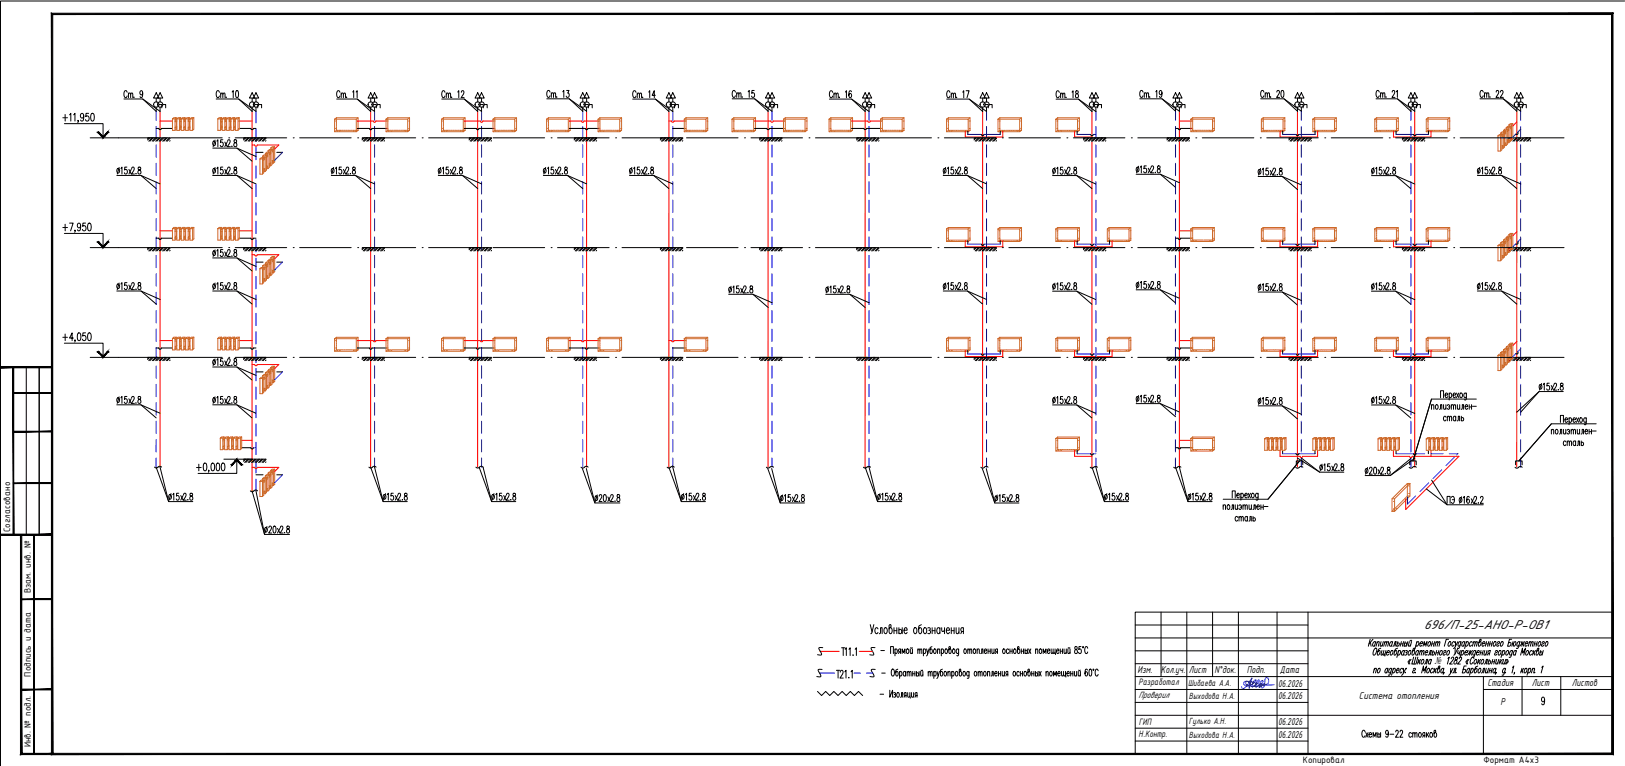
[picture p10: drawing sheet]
<svg xmlns="http://www.w3.org/2000/svg" width="630mm" height="297mm" viewBox="0 0 630 297" stroke-linecap="round" stroke-linejoin="round" font-family="sans-serif">
<defs><g id="words">
<text font-size="5.4" x="552" y="244.1">696/П-25-АНО-Р-ОВ1</text>
<g font-size="4.2">
<text x="441.1" y="260.9">Изм.</text>
<text x="450.1" y="260.9">Кол.уч.</text>
<text x="461" y="260.9">Лист</text>
<text x="470.9" y="260.9">N°док.</text>
<text x="483.4" y="260.9">Подп.</text>
<text x="496.2" y="260.9">Дата</text>
<text x="495.6" y="266.2">06.2026</text>
<text x="576.7" y="265.9">Cтадия</text>
<text x="594" y="265.9">Лист</text>
<text x="609.5" y="266">Листов</text>
<text x="495.6" y="271.2">06.2026</text>
<text x="526.9" y="270.9">Система отопления</text>
<text x="581.8" y="273.4">Р</text>
<text x="495.6" y="281.2">06.2026</text>
<text x="495.6" y="286.2">06.2026</text>
</g>
<text font-size="4.1" x="556.3" y="257.5">№</text>
<g font-size="3.9">
<text x="3.9" y="206.4" transform="rotate(-90 3.9 206.4)">Согласовано</text>
<text x="11.9" y="230.1" transform="rotate(-90 11.9 230.1)">Взам. инв. №</text>
<text x="11.9" y="262.4" transform="rotate(-90 11.9 262.4)">Подпись и дата</text>
<text x="441.4" y="265.8">Разработал</text>
<text x="441.4" y="270.7">Проверил</text>
<text x="441.5" y="281.1">ГИП</text>
<text x="441.4" y="285.8">Н.Контр.</text>
<text x="11.9" y="289.9" transform="rotate(-90 11.9 289.9)">Инв. № подл.</text>
<text x="505.2" y="295.9">Копировал</text>
<text x="575.2" y="295.9">Формат А4х3</text>
</g>
<g font-size="3.7">
<text x="460.6" y="266.1">Шибаева А.А.</text>
<text x="461" y="271.1">Выходова Н.А.</text>
<text x="461" y="280.7">Гулько А.Н.</text>
<text x="461" y="286.1">Выходова Н.А.</text>
</g>
</g></defs>
<g fill="none" stroke="#f00" stroke-width=".4">
<path d="M62.1 43.1v138.1M62.1 46.9h4.8M92.5 46.9h5.2M97.7 56.2h1.1l.5 .5 .5-.5h8.3l-1.6 1.6M97.7 43.1v147.3M138.5 46.9h6.2l.5 .5 .5-.5h4.3M143.7 43.1v138.1M180 46.9h6.2l.5 .5 .5-.5h4.3M185.2 43.1v138.1M220.7 46.9h4.7l.5 .5 .5-.5h5.8M227.4 43.1v138.1M259.4 46.9h1l.5 .5 .5-.5h4.2"/>
<path d="M259.4 43.1l-.1 138.1M292.6 46.9h6.2l.5 .5 .5-.5h4.3M297.8 43.1v138.1M330.2 46.9h6.3l.5 .5 .5-.5h4.3M335.4 43.1v138.1M374.3 50.8v2.3h7.7l.5 .5 .5-.5h5.8v-2.3M381 43.1v138.1M416.6 50.8v2.3h6.8M423.4 43.1v138.1M457.3 46.9h4.8M457.3 43.1v138.1M496.3 50.8v2.3h7.8l.5 .5 .5-.5h5.8v-2.3"/>
<path d="M503.1 43.1l-.1 138.1M540.3 50.8v2.3h6.2l.5 .5 .5-.5h7.3v-2.3M548.5 43.1v138.1M588.1 47.3l-1.5 1.5M588.1 43.1v138.1M62.1 89.5h4.8M92.5 89.5h5.2M97.7 98.8h1.1l.5 .5 .5-.5h8.3l-1.6 1.6M374.2 93.4v2.3h7.8l.5 .5 .5-.5h5.8v-2.3M416.6 93.4v2.3h7.8l.5 .5 .5-.5M431.2 93.4v2.3h-5.8M457.3 89.5h4.8"/>
<path d="M496.3 93.4v2.3h7.8l.5 .5 .5-.5M510.9 93.4v2.3h-5.8M540.3 93.4v2.3h6.2l.5 .5 .5-.5h7.3v-2.3M588.1 89.9l-1.5 1.5M62.1 132.1h4.8M92.5 132.1h5.2M138.5 132.1h6.2l.5 .5 .5-.5h4.3M180 132.1h6.2l.5 .5 .5-.5h4.3M220.7 132.1h4.7l.5 .5 .5-.5h5.8M259.3 132.1h1.1l.5 .5 .5-.5h4.2M374.2 135.9v2.4h7.8l.5 .5 .5-.5h5.8v-2.4M416.6 135.9v2.4h7.8l.5 .5 .5-.5h5.8v-2.4"/>
<path d="M457.3 132.1h4.8M496.3 135.9v2.4h7.8l.5 .5 .5-.5h5.8v-2.4M540.3 135.9v2.4h6.2l.5 .5 .5-.5M554.8 135.9v2.4h-7.3M588.1 132.4l-1.5 1.6M97.7 141.4l1.1-.1 .5 .5 .5-.5 8.3 .1-1.6 1.5M93.6 170.8h4.1M416.6 174.6v2.4h6.8M457.3 170.8h4.8M496.3 174.6v2.4h7.8l.5 .4 .5-.5M510.9 174.6v2.4h-5.8M540.3 174.6v2.4h6.2l.5 .4 .5-.5"/>
<path d="M547.5 177h18.2l-20.7 20.6v-4.1M554.8 174.6v2.4M97.7 181.2h1.1l.5 .5 .5-.5h8.3l-1.6 1.6M317.9 252.6h7.5M333.2 252.6h5.1"/>
</g>
<g fill="none" stroke="#00f" stroke-width=".4">
<path d="M60.6 43.1v3.6M60.6 49v4.8M60.6 56.2v4.7M99.3 43.1v4.6M99.3 50.1v4.7M99.3 57.2v4.8M109.6 59.1l-3.1 3M145.2 43.1v3.6M145.2 49v4.8M145.2 56.2v4.7M186.7 43.1v3.6M186.7 49v4.8"/>
<path d="M186.7 56.2v4.7M225.9 49v4.8M225.9 56.2v4.7M226 43.1l-.1 3.6M260.9 43.1v3.6M260.9 49v4.8M260.9 56.2v4.7M299.3 43.1v3.6M299.3 49v4.8M299.3 56.2v4.7M337 43.1v3.6M337 49v4.8"/>
<path d="M337 56.2v4.7M375.3 52.1h5.2M381.5 52.1h6.3M382.5 43.1v3.6M382.5 49v4.8M382.5 56.2v4.7M417.6 52.1h5.3M423.9 52.1h1M424.9 43.1v3.6M424.9 49v4.8M424.9 56.2v4.7M455.8 43.1v3.6"/>
<path d="M455.8 49v4.8M455.8 56.2v4.7M497.3 52.1h5.3M503.6 52.1h6.3M504.6 43.1v3.6M504.6 49v4.8M504.6 56.2v4.7M541.3 52.1h6.7M547 49v4.8M547 56.2v4.7M547.1 43.1v3.6M549.1 52.1h4.7"/>
<path d="M587.7 52l-1.1 1.2M589.6 43.1v3.6M589.6 49v4.8M589.6 56.2v4.7M589.6 50.1l-1.2 1.2M60.6 63.3v4.8M60.6 70.5v4.7M60.6 77.6v4.8M99.3 64.4v4.7M99.3 71.5v4.7M99.3 78.6v4.8M145.2 63.3v4.8"/>
<path d="M145.2 70.5v4.7M145.2 77.6v4.8M186.7 63.3v4.8M186.7 70.5v4.7M186.7 77.6v4.8M225.9 63.3v4.8M225.9 70.5v4.7M225.9 77.6v4.8M260.9 63.3v4.8M260.9 70.5v4.7M260.9 77.6v4.8M299.3 63.3v4.8"/>
<path d="M299.3 70.5v4.7M299.3 77.6v4.8M337 63.3v4.8M337 70.5v4.7M337 77.6v4.8M382.5 63.3v4.8M382.5 70.5v4.7M382.5 77.6v4.8M424.9 63.3v4.8M424.9 70.5v4.7M424.9 77.6v4.8M455.8 63.3v4.8"/>
<path d="M455.8 70.5v4.7M455.8 77.6v4.8M504.6 63.3v4.8M504.6 70.5v4.7M504.6 77.6v4.8M547 63.3v4.8M547 70.5v4.7M547 77.6v4.8M589.6 63.3v4.8M589.6 70.5v4.7M589.6 77.6v4.8M60.6 84.8v4.7"/>
<path d="M60.6 91.9v4.8M60.6 99v4.8M99.3 85.8v4.7M99.3 92.9v4.8M145.2 84.8v4.7M145.2 91.9v4.8M145.2 99v4.8M186.7 84.8v4.7M186.7 91.9v4.8M186.7 99v4.8M225.9 84.8v4.7M225.9 91.9v4.8"/>
<path d="M225.9 99v4.8M260.9 84.8v4.7M260.9 91.9v4.8M260.9 99v4.8M299.3 84.8v4.7M299.3 91.9v4.8M299.3 99v4.8M337 84.8v4.7M337 91.9v4.8M337 99v4.8M375.3 94.7h5.2M381.5 94.7h6.3"/>
<path d="M382.5 84.8v4.7M382.5 91.9v4.8M382.5 99v4.8M417.6 94.7h5.3M423.9 94.7h6.3M424.9 84.8v4.7M424.9 91.9v4.8M424.9 99v4.8M455.8 99v4.8M455.8 84.8v4.7M455.8 91.9v4.8M497.3 94.7h5.2"/>
<path d="M503.6 94.7h6.3M504.6 84.8v4.7M504.6 91.9v4.8M504.6 99v4.8M541.3 94.7h6.7M547 84.8v4.7M547 91.9v4.8M547 99v4.8M549 94.7h4.8M587.7 94.6l-1.1 1.1M589.6 84.8v4.7M589.6 91.9v4.8"/>
<path d="M589.6 99v4.8M589.6 92.7l-1.2 1.2M60.6 106.2v4.7M60.6 113.3v4.8M99.3 100.1v4.7M99.3 107.2v4.8M99.3 114.3v4.8M109.6 101.6l-3.1 3.1M145.2 106.2v4.7M145.2 113.3v4.8M186.7 106.2v4.7M186.7 113.3v4.8"/>
<path d="M225.9 106.2v4.7M225.9 113.3v4.8M260.9 106.2v4.7M260.9 113.3v4.8M299.3 106.2v4.7M299.3 113.3v4.8M337 106.2v4.7M337 113.3v4.8M382.5 106.2v4.7M382.5 113.3v4.8M424.9 106.2v4.7M424.9 113.3v4.8"/>
<path d="M455.8 106.2v4.7M455.8 113.3v4.8M504.6 106.2v4.7M504.6 113.3v4.8M547 106.2v4.7M547 113.3v4.8M589.6 106.2v4.7M589.6 113.3v4.8M60.6 120.5v4.7M60.6 127.6v4.8M60.6 134.8v4.7M99.3 121.5v4.8"/>
<path d="M99.3 128.6v4.8M99.3 135.8v4.8M145.2 120.5v4.7M145.2 127.6v4.8M145.2 134.8v4.7M186.7 120.5v4.7M186.7 127.6v4.8M186.7 134.8v4.7M225.9 120.5v4.7M225.9 127.6v4.8M225.9 134.8v4.7M260.9 120.5v4.7"/>
<path d="M260.9 127.6v4.8M260.9 134.8v4.7M299.3 120.5v4.7M299.3 127.6v4.8M299.3 134.8v4.7M337 120.5v4.7M337 127.6v4.8M337 134.8v4.7M375.2 137.3h5.3M381.5 137.3h6.3M382.5 120.5v4.7M382.5 127.6v4.8"/>
<path d="M382.5 134.8v4.7M417.6 137.3h5.3M423.9 137.3h6.3M424.9 120.5v4.7M424.9 127.6v4.8M424.9 134.8v4.7M455.8 120.5v4.7M455.8 127.6v4.8M455.8 134.8v4.7M497.3 137.3h5.2M503.6 137.3h6.3M504.6 120.5v4.7"/>
<path d="M504.6 127.6v4.8M504.6 134.8v4.7M541.3 137.3h6.7M547 120.5v4.7M547 127.6v4.8M547 134.8v4.7M549 137.3h4.8M587.7 137.1l-1.1 1.2M589.6 120.5v4.7M589.6 127.6v4.8M589.6 134.8v4.7M589.6 135.3l-1.2 1.1"/>
<path d="M60.6 141.9v4.8M60.6 149v4.8M60.6 156.2v4.8M99.3 142.9v4.8M99.3 150.1v4.7M99.3 157.2v4.8M109.6 144.2l-3.1 3.1M145.2 141.9v4.8M145.2 149v4.8M145.2 156.2v4.8M186.7 141.9v4.8M186.7 149v4.8"/>
<path d="M186.7 156.2v4.8M225.9 141.9v4.8M225.9 149v4.8M225.9 156.2v4.8M260.9 141.9v4.8M260.9 149v4.8M260.9 156.2v4.8M299.3 141.9v4.8M299.3 149v4.8M299.3 156.2v4.8M337 141.9v4.8M337 149v4.8"/>
<path d="M337 156.2v4.8M382.5 141.9v4.8M382.5 149v4.8M382.5 156.2v4.8M424.9 141.9v4.8M424.9 149v4.8M424.9 156.2v4.8M455.8 141.9v4.8M455.8 149v4.8M455.8 156.2v4.8M504.6 141.9v4.8M504.6 149v4.8"/>
<path d="M504.6 156.2v4.8M547 141.9v4.8M547 149v4.8M547 156.2v4.8M589.6 141.9v4.8M589.6 149v4.8M589.6 156.2v4.8M60.5 177.6v3.6M60.6 163.3v4.8M60.6 170.5l-.1 4.7M98.3 173.6h1M99.3 164.4v4.7"/>
<path d="M99.3 171.5v4.8M99.3 178.7v4.7M145.2 163.3v4.8M145.2 170.5v4.7M145.2 177.6v3.6M186.7 163.3v4.8M186.7 170.5v4.7M186.7 177.6v3.6M225.9 163.3v4.8M225.9 170.5v4.7M225.9 177.6v3.6M260.9 163.3v4.8"/>
<path d="M260.9 170.5v4.7M260.9 177.6v3.6M299.3 163.3v4.8M299.3 170.5v4.7M299.3 177.6v3.6M337 163.3v4.8M337 170.5v4.7M337 177.6v3.6M382.5 163.3v4.8M382.5 170.5v4.7M382.5 177.6v3.6M417.6 175.9h5.3"/>
<path d="M423.9 175.9h1M424.9 163.3v4.8M424.9 170.5v4.7M424.9 177.6v3.6M455.8 163.3v4.8M455.8 170.5v4.7M455.8 177.6v3.6M497.3 175.9h5.2M503.6 175.9h6.3M504.6 163.3v4.8M504.6 170.5v4.7M504.6 177.6v3.6"/>
<path d="M541.3 175.9h6.7M547 163.3v4.8M547 170.5v4.7M547 177.6v3.6M549 175.9h3.4M554.8 175.9h4.7M561.9 175.9h3.4l-.5 .5M563.8 177.4l-3.1 3.1M589.6 163.3v4.8M589.6 170.5v4.7M589.6 177.6v3.6M99.3 185.8v4.6"/>
<path d="M109.6 184.1l-3.1 3.1M548.9 192.3l-3.2 3.2v-2.7M554 187.3l-3.4 3.4M559 182.2l-3.4 3.4M317.8 261h5.8M331.1 261h2.5M336 261h2.4"/>
</g>
<g fill="none" stroke="#000" stroke-width=".39">
<path d="M57.6 53.5l-.4 .3M58.1 53.5l-.9 .8M58.9 53.5l-1.2 1.2M59.4 53.5l-1.3 1.2M60.3 53.5l-1.3 1.2M60.7 53.5l-1.2 1.2M61.6 53.5l-1.2 1.2M62.1 53.5l-1.3 1.2M63 53.5l-1.3 1.2M63.4 53.5l-1.2 1.2M64.3 53.5l-1.2 1.2M64.8 53.5l-1.3 1.2"/>
<path d="M65.7 53.5l-1.3 1.2M66 54.5l-.2 .2M66 53.6l-1.1 1.1M94.8 53.5l-.4 .3M95.2 53.5l-.8 .8M96.1 53.5l-1.2 1.2M96.6 53.5l-1.3 1.2M97.5 53.5l-1.3 1.2M97.9 53.5l-1.3 1.2M98.8 53.5l-1.2 1.2M99.3 53.5l-1.3 1.2M100.2 53.5l-1.3 1.2"/>
<path d="M100.6 53.5l-1.2 1.2M101.5 53.5l-1.3 1.2M102 53.5l-1.3 1.2M102.9 53.5l-1.3 1.2M103.1 54.5l-.2 .2M103.1 53.6l-1.1 1.1M140.8 53.5l-.4 .3M141.2 53.5l-.8 .8M142.1 53.5l-1.3 1.2M142.6 53.5l-1.3 1.2M143.5 53.5l-1.3 1.2M143.9 53.5l-1.3 1.2"/>
<path d="M144.8 53.5l-1.3 1.2M145.2 53.5l-1.2 1.2M146.2 53.5l-1.3 1.2M146.6 53.5l-1.3 1.2M147.5 53.5l-1.3 1.2M148 53.5l-1.3 1.2M148.8 53.5l-1.2 1.2M149.1 54.5l-.2 .2M149.1 53.6l-1.1 1.1M182.2 53.5l-.3 .3M182.7 53.5l-.8 .8M183.6 53.5l-1.3 1.2"/>
<path d="M184 53.5l-1.2 1.2M185 53.5l-1.3 1.2M185.4 53.5l-1.3 1.2M186.3 53.5l-1.3 1.2M186.7 53.5l-1.2 1.2M187.6 53.5l-1.2 1.2M188.1 53.5l-1.3 1.2M189 53.5l-1.3 1.2M189.4 53.5l-1.2 1.2M190.3 53.5l-1.2 1.2M190.6 54.5l-.2 .2M190.6 53.6l-1.1 1.1"/>
<path d="M223 53.5l-.4 .3M223.4 53.5l-.8 .8M224.3 53.5l-1.2 1.2M224.8 53.5l-1.3 1.2M225.7 53.5l-1.3 1.2M226.1 53.5l-1.2 1.2M227 53.5l-1.3 1.2M227.5 53.5l-1.3 1.2M228.4 53.5l-1.3 1.2M228.8 53.5l-1.3 1.2M229.7 53.5l-1.3 1.2M230.2 53.5l-1.3 1.2"/>
<path d="M231.1 53.5l-1.3 1.2M231.4 54.5l-.3 .2M231.4 53.6l-1.2 1.1M256.4 53.5l-.4 .3M256.8 53.5l-.8 .8M257.7 53.5l-1.2 1.2M258.2 53.5l-1.3 1.2M259.1 53.5l-1.3 1.2M259.5 53.5l-1.2 1.2M260.4 53.5l-1.3 1.2M260.9 53.5l-1.3 1.2M261.8 53.5l-1.3 1.2"/>
<path d="M262.2 53.5l-1.3 1.2M263.1 53.5l-1.2 1.2M263.6 53.5l-1.3 1.2M264.5 53.5l-1.3 1.2M264.8 54.5l-.3 .2M264.8 53.6l-1.2 1.1M294.9 53.5l-.4 .3M295.3 53.5l-.8 .8M296.2 53.5l-1.3 1.2M296.7 53.5l-1.3 1.2M297.6 53.5l-1.3 1.2M298 53.5l-1.3 1.2"/>
<path d="M298.9 53.5l-1.3 1.2M299.4 53.5l-1.3 1.2M300.2 53.5l-1.2 1.2M300.7 53.5l-1.3 1.2M301.6 53.5l-1.3 1.2M302 53.5l-1.2 1.2M302.9 53.5l-1.2 1.2M303.2 54.5l-.2 .2M303.2 53.6l-1.1 1.1M332.5 53.5l-.4 .3M332.9 53.5l-.8 .8M333.8 53.5l-1.3 1.2"/>
<path d="M334.3 53.5l-1.3 1.2M335.2 53.5l-1.3 1.2M335.6 53.5l-1.3 1.2M336.5 53.5l-1.2 1.2M337 53.5l-1.3 1.2M337.9 53.5l-1.3 1.2M338.3 53.5l-1.3 1.2M339.2 53.5l-1.3 1.2M339.7 53.5l-1.3 1.2M340.6 53.5l-1.3 1.2M340.8 54.5l-.2 .2M340.8 53.6l-1.1 1.1"/>
<path d="M378 53.5l-.3 .3M378.5 53.5l-.8 .8M379.4 53.5l-1.3 1.2M379.8 53.5l-1.2 1.2M380.7 53.5l-1.2 1.2M381.2 53.5l-1.3 1.2M382.1 53.5l-1.3 1.2M382.5 53.5l-1.2 1.2M383.4 53.5l-1.2 1.2M383.9 53.5l-1.3 1.2M384.8 53.5l-1.3 1.2M385.2 53.5l-1.3 1.2"/>
<path d="M386.1 53.5l-1.2 1.2M386.4 54.5l-.2 .2M386.4 53.6l-1.1 1.1M420.4 53.5l-.3 .3M420.9 53.5l-.8 .8M421.8 53.5l-1.3 1.2M422.2 53.5l-1.2 1.2M423.1 53.5l-1.2 1.2M423.6 53.5l-1.3 1.2M424.5 53.5l-1.3 1.2M424.9 53.5l-1.2 1.2M425.8 53.5l-1.3 1.2"/>
<path d="M426.3 53.5l-1.3 1.2M427.2 53.5l-1.3 1.2M427.6 53.5l-1.3 1.2M428.5 53.5l-1.3 1.2M428.8 54.5l-.2 .2M428.8 53.6l-1.1 1.1M452.8 53.5l-.4 .3M453.3 53.5l-.9 .8M454.2 53.5l-1.3 1.2M454.6 53.5l-1.3 1.2M455.5 53.5l-1.3 1.2M456 53.5l-1.3 1.2"/>
<path d="M456.9 53.5l-1.3 1.2M457.3 53.5l-1.3 1.2M458.2 53.5l-1.3 1.2M458.7 53.5l-1.3 1.2M459.5 53.5l-1.2 1.2M460 53.5l-1.3 1.2M460.9 53.5l-1.3 1.2M461.2 54.5l-.2 .2M461.2 53.6l-1.1 1.1M500.1 53.5l-.4 .3M500.5 53.5l-.8 .8M501.5 53.5l-1.3 1.2"/>
<path d="M501.9 53.5l-1.3 1.2M502.8 53.5l-1.3 1.2M503.3 53.5l-1.3 1.2M504.1 53.5l-1.2 1.2M504.6 53.5l-1.3 1.2M505.5 53.5l-1.3 1.2M505.9 53.5l-1.2 1.2M506.8 53.5l-1.2 1.2M507.3 53.5l-1.3 1.2M508.2 53.5l-1.3 1.2M508.5 54.5l-.2 .2M508.5 53.6l-1.1 1.1"/>
<path d="M544.1 53.5l-.4 .3M544.5 53.5l-.8 .8M545.4 53.5l-1.2 1.2M545.9 53.5l-1.3 1.2M546.8 53.5l-1.3 1.2M547.2 53.5l-1.2 1.2M548.1 53.5l-1.3 1.2M548.6 53.5l-1.3 1.2M549.5 53.5l-1.3 1.2M549.9 53.5l-1.3 1.2M550.8 53.5l-1.3 1.2M551.3 53.5l-1.3 1.2"/>
<path d="M552.2 53.5l-1.3 1.2M552.4 54.5l-.2 .2M552.4 53.6l-1.1 1.1M585.2 53.5l-.4 .3M585.6 53.5l-.8 .8M586.5 53.5l-1.3 1.2M586.9 53.5l-1.2 1.2M587.8 53.5l-1.2 1.2M588.3 53.5l-1.3 1.2M589.2 53.5l-1.3 1.2M589.6 53.5l-1.3 1.2M590.5 53.5l-1.2 1.2"/>
<path d="M591 53.5l-1.3 1.2M591.9 53.5l-1.3 1.2M592.3 53.5l-1.2 1.2M593.2 53.5l-1.3 1.2M593.5 54.5l-.2 .2M593.5 53.6l-1.1 1.1M57.6 96l-.4 .4M58.1 96l-.9 .8M58.9 96l-1.2 1.3M59.4 96l-1.3 1.3M60.3 96l-1.3 1.3M60.7 96l-1.2 1.3"/>
<path d="M61.6 96l-1.2 1.3M62.1 96l-1.3 1.3M63 96l-1.3 1.3M63.4 96l-1.2 1.3M64.3 96l-1.2 1.3M64.8 96l-1.3 1.3M65.7 96l-1.3 1.3M66 97.1l-.2 .2M66 96.2l-1.1 1.1M94.8 96l-.4 .4M95.2 96l-.8 .8M96.1 96l-1.2 1.3"/>
<path d="M96.6 96l-1.3 1.3M97.5 96l-1.3 1.3M97.9 96l-1.3 1.3M98.8 96l-1.2 1.3M99.3 96l-1.3 1.3M100.2 96l-1.3 1.3M100.6 96l-1.2 1.3M101.5 96l-1.3 1.3M102 96l-1.3 1.3M102.9 96l-1.3 1.3M103.1 97.1l-.2 .2M103.1 96.2l-1.1 1.1"/>
<path d="M140.8 96l-.4 .4M141.2 96l-.8 .8M142.1 96l-1.3 1.3M142.6 96l-1.3 1.3M143.5 96l-1.3 1.3M143.9 96l-1.3 1.3M144.8 96l-1.3 1.3M145.2 96l-1.2 1.3M146.2 96l-1.3 1.3M146.6 96l-1.3 1.3M147.5 96l-1.3 1.3M148 96l-1.3 1.3"/>
<path d="M148.8 96l-1.2 1.3M149.1 97.1l-.2 .2M149.1 96.2l-1.1 1.1M182.2 96l-.3 .4M182.7 96l-.8 .8M183.6 96l-1.3 1.3M184 96l-1.2 1.3M185 96l-1.3 1.3M185.4 96l-1.3 1.3M186.3 96l-1.3 1.3M186.7 96l-1.2 1.3M187.6 96l-1.2 1.3"/>
<path d="M188.1 96l-1.3 1.3M189 96l-1.3 1.3M189.4 96l-1.2 1.3M190.3 96l-1.2 1.3M190.6 97.1l-.2 .2M190.6 96.2l-1.1 1.1M223 96l-.4 .4M223.4 96l-.8 .8M224.3 96l-1.2 1.3M224.8 96l-1.3 1.3M225.7 96l-1.3 1.3M226.1 96l-1.2 1.3"/>
<path d="M227 96l-1.3 1.3M227.5 96l-1.3 1.3M228.4 96l-1.3 1.3M228.8 96l-1.3 1.3M229.7 96l-1.3 1.3M230.2 96l-1.3 1.3M231.1 96l-1.3 1.3M231.4 96.2l-1.2 1.1M231.4 97.1l-.3 .2M256.4 96l-.4 .4M256.8 96l-.8 .8M257.7 96l-1.2 1.3"/>
<path d="M258.2 96l-1.3 1.3M259.1 96l-1.3 1.3M259.5 96l-1.2 1.3M260.4 96l-1.3 1.3M260.9 96l-1.3 1.3M261.8 96l-1.3 1.3M262.2 96l-1.3 1.3M263.1 96l-1.2 1.3M263.6 96l-1.3 1.3M264.5 96l-1.3 1.3M264.8 97.1l-.3 .2M264.8 96.2l-1.2 1.1"/>
<path d="M294.9 96l-.4 .4M295.3 96l-.8 .8M296.2 96l-1.3 1.3M296.7 96l-1.3 1.3M297.6 96l-1.3 1.3M298 96l-1.3 1.3M298.9 96l-1.3 1.3M299.4 96l-1.3 1.3M300.2 96l-1.2 1.3M300.7 96l-1.3 1.3M301.6 96l-1.3 1.3M302 96l-1.2 1.3"/>
<path d="M302.9 96l-1.2 1.3M303.2 96.2l-1.1 1.1M303.2 97.1l-.2 .2M332.5 96l-.4 .4M332.9 96l-.8 .8M333.8 96l-1.3 1.3M334.3 96l-1.3 1.3M335.2 96l-1.3 1.3M335.6 96l-1.3 1.3M336.5 96l-1.2 1.3M337 96l-1.3 1.3M337.9 96l-1.3 1.3"/>
<path d="M338.3 96l-1.3 1.3M339.2 96l-1.3 1.3M339.7 96l-1.3 1.3M340.6 96l-1.3 1.3M340.8 97.1l-.2 .2M340.8 96.2l-1.1 1.1M378 96l-.3 .4M378.5 96l-.8 .8M379.4 96l-1.3 1.3M379.8 96l-1.2 1.3M380.7 96l-1.2 1.3M381.2 96l-1.3 1.3"/>
<path d="M382.1 96l-1.3 1.3M382.5 96l-1.2 1.3M383.4 96l-1.2 1.3M383.9 96l-1.3 1.3M384.8 96l-1.3 1.3M385.2 96l-1.3 1.3M386.1 96l-1.2 1.3M386.4 97.1l-.2 .2M386.4 96.2l-1.1 1.1M420.4 96l-.3 .4M420.9 96l-.8 .8M421.8 96l-1.3 1.3"/>
<path d="M422.2 96l-1.2 1.3M423.1 96l-1.2 1.3M423.6 96l-1.3 1.3M424.5 96l-1.3 1.3M424.9 96l-1.2 1.3M425.8 96l-1.3 1.3M426.3 96l-1.3 1.3M427.2 96l-1.3 1.3M427.6 96l-1.3 1.3M428.5 96l-1.3 1.3M428.8 97.1l-.2 .2M428.8 96.2l-1.1 1.1"/>
<path d="M452.8 96l-.4 .4M453.3 96l-.9 .8M454.2 96l-1.3 1.3M454.6 96l-1.3 1.3M455.5 96l-1.3 1.3M456 96l-1.3 1.3M456.9 96l-1.3 1.3M457.3 96l-1.3 1.3M458.2 96l-1.3 1.3M458.7 96l-1.3 1.3M459.5 96l-1.2 1.3M460 96l-1.3 1.3"/>
<path d="M460.9 96l-1.3 1.3M461.2 97.1l-.2 .2M461.2 96.2l-1.1 1.1M500.1 96l-.4 .4M500.5 96l-.8 .8M501.5 96l-1.3 1.3M501.9 96l-1.3 1.3M502.8 96l-1.3 1.3M503.3 96l-1.3 1.3M504.1 96l-1.2 1.3M504.6 96l-1.3 1.3M505.5 96l-1.3 1.3"/>
<path d="M505.9 96l-1.2 1.3M506.8 96l-1.2 1.3M507.3 96l-1.3 1.3M508.2 96l-1.3 1.3M508.5 97.1l-.2 .2M508.5 96.2l-1.1 1.1M544.1 96l-.4 .4M544.5 96l-.8 .8M545.4 96l-1.2 1.3M545.9 96l-1.3 1.3M546.8 96l-1.3 1.3M547.2 96l-1.2 1.3"/>
<path d="M548.1 96l-1.3 1.3M548.6 96l-1.3 1.3M549.5 96l-1.3 1.3M549.9 96l-1.3 1.3M550.8 96l-1.3 1.3M551.3 96l-1.3 1.3M552.2 96l-1.3 1.3M552.4 97.1l-.2 .2M552.4 96.2l-1.1 1.1M585.2 96l-.4 .4M585.6 96l-.8 .8M586.5 96l-1.3 1.3"/>
<path d="M586.9 96l-1.2 1.3M587.8 96l-1.2 1.3M588.3 96l-1.3 1.3M589.2 96l-1.3 1.3M589.6 96l-1.3 1.3M590.5 96l-1.2 1.3M591 96l-1.3 1.3M591.9 96l-1.3 1.3M592.3 96l-1.2 1.3M593.2 96l-1.3 1.3M593.5 97.1l-.2 .2M593.5 96.2l-1.1 1.1"/>
<path d="M57.6 138.6l-.4 .4M58.1 138.6l-.9 .8M58.9 138.6l-1.2 1.3M59.4 138.6l-1.3 1.3M60.3 138.6l-1.3 1.3M60.7 138.6l-1.2 1.3M61.6 138.6l-1.2 1.3M62.1 138.6l-1.3 1.3M63 138.6l-1.3 1.3M63.4 138.6l-1.2 1.3M64.3 138.6l-1.2 1.3M64.8 138.6l-1.3 1.3"/>
<path d="M65.7 138.6l-1.3 1.3M66 139.6l-.2 .3M66 138.8l-1.1 1.1M94.8 138.6l-.4 .4M95.2 138.6l-.8 .8M96.1 138.6l-1.2 1.3M96.6 138.6l-1.3 1.3M97.5 138.6l-1.3 1.3M97.9 138.6l-1.3 1.3M98.8 138.6l-1.2 1.3M99.3 138.6l-1.3 1.3M100.2 138.6l-1.3 1.3"/>
<path d="M100.6 138.6l-1.2 1.3M101.5 138.6l-1.3 1.3M102 138.6l-1.3 1.3M102.9 138.6l-1.3 1.3M103.1 139.6l-.2 .3M103.1 138.8l-1.1 1.1M140.8 138.6l-.4 .4M141.2 138.6l-.8 .8M142.1 138.6l-1.3 1.3M142.6 138.6l-1.3 1.3M143.5 138.6l-1.3 1.3M143.9 138.6l-1.3 1.3"/>
<path d="M144.8 138.6l-1.3 1.3M145.2 138.6l-1.2 1.3M146.2 138.6l-1.3 1.3M146.6 138.6l-1.3 1.3M147.5 138.6l-1.3 1.3M148 138.6l-1.3 1.3M148.8 138.6l-1.2 1.3M149.1 139.6l-.2 .3M149.1 138.8l-1.1 1.1M182.2 138.6l-.3 .4M182.7 138.6l-.8 .8M183.6 138.6l-1.3 1.3"/>
<path d="M184 138.6l-1.2 1.3M185 138.6l-1.3 1.3M185.4 138.6l-1.3 1.3M186.3 138.6l-1.3 1.3M186.7 138.6l-1.2 1.3M187.6 138.6l-1.2 1.3M188.1 138.6l-1.3 1.3M189 138.6l-1.3 1.3M189.4 138.6l-1.2 1.3M190.3 138.6l-1.2 1.3M190.6 139.6l-.2 .3M190.6 138.8l-1.1 1.1"/>
<path d="M223 138.6l-.4 .4M223.4 138.6l-.8 .8M224.3 138.6l-1.2 1.3M224.8 138.6l-1.3 1.3M225.7 138.6l-1.3 1.3M226.1 138.6l-1.2 1.3M227 138.6l-1.3 1.3M227.5 138.6l-1.3 1.3M228.4 138.6l-1.3 1.3M228.8 138.6l-1.3 1.3M229.7 138.6l-1.3 1.3M230.2 138.6l-1.3 1.3"/>
<path d="M231.1 138.6l-1.3 1.3M231.4 139.6l-.3 .3M231.4 138.8l-1.2 1.1M256.4 138.6l-.4 .4M256.8 138.6l-.8 .8M257.7 138.6l-1.2 1.3M258.2 138.6l-1.3 1.3M259.1 138.6l-1.3 1.3M259.5 138.6l-1.2 1.3M260.4 138.6l-1.3 1.3M260.9 138.6l-1.3 1.3M261.8 138.6l-1.3 1.3"/>
<path d="M262.2 138.6l-1.3 1.3M263.1 138.6l-1.2 1.3M263.6 138.6l-1.3 1.3M264.5 138.6l-1.3 1.3M264.8 139.6l-.3 .3M264.8 138.8l-1.2 1.1M294.9 138.6l-.4 .4M295.3 138.6l-.8 .8M296.2 138.6l-1.3 1.3M296.7 138.6l-1.3 1.3M297.6 138.6l-1.3 1.3M298 138.6l-1.3 1.3"/>
<path d="M298.9 138.6l-1.3 1.3M299.4 138.6l-1.3 1.3M300.2 138.6l-1.2 1.3M300.7 138.6l-1.3 1.3M301.6 138.6l-1.3 1.3M302 138.6l-1.2 1.3M302.9 138.6l-1.2 1.3M303.2 139.6l-.2 .3M303.2 138.8l-1.1 1.1M332.5 138.6l-.4 .4M332.9 138.6l-.8 .8M333.8 138.6l-1.3 1.3"/>
<path d="M334.3 138.6l-1.3 1.3M335.2 138.6l-1.3 1.3M335.6 138.6l-1.3 1.3M336.5 138.6l-1.2 1.3M337 138.6l-1.3 1.3M337.9 138.6l-1.3 1.3M338.3 138.6l-1.3 1.3M339.2 138.6l-1.3 1.3M339.7 138.6l-1.3 1.3M340.6 138.6l-1.3 1.3M340.8 139.6l-.2 .3M340.8 138.8l-1.1 1.1"/>
<path d="M378 138.6l-.3 .4M378.5 138.6l-.8 .8M379.4 138.6l-1.3 1.3M379.8 138.6l-1.2 1.3M380.7 138.6l-1.2 1.3M381.2 138.6l-1.3 1.3M382.1 138.6l-1.3 1.3M382.5 138.6l-1.2 1.3M383.4 138.6l-1.2 1.3M383.9 138.6l-1.3 1.3M384.8 138.6l-1.3 1.3M385.2 138.6l-1.3 1.3"/>
<path d="M386.1 138.6l-1.2 1.3M386.4 139.6l-.2 .3M386.4 138.8l-1.1 1.1M420.4 138.6l-.3 .4M420.9 138.6l-.8 .8M421.8 138.6l-1.3 1.3M422.2 138.6l-1.2 1.3M423.1 138.6l-1.2 1.3M423.6 138.6l-1.3 1.3M424.5 138.6l-1.3 1.3M424.9 138.6l-1.2 1.3M425.8 138.6l-1.3 1.3"/>
<path d="M426.3 138.6l-1.3 1.3M427.2 138.6l-1.3 1.3M427.6 138.6l-1.3 1.3M428.5 138.6l-1.3 1.3M428.8 139.6l-.2 .3M428.8 138.8l-1.1 1.1M452.8 138.6l-.4 .4M453.3 138.6l-.9 .8M454.2 138.6l-1.3 1.3M454.6 138.6l-1.3 1.3M455.5 138.6l-1.3 1.3M456 138.6l-1.3 1.3"/>
<path d="M456.9 138.6l-1.3 1.3M457.3 138.6l-1.3 1.3M458.2 138.6l-1.3 1.3M458.7 138.6l-1.3 1.3M459.5 138.6l-1.2 1.3M460 138.6l-1.3 1.3M460.9 138.6l-1.3 1.3M461.2 139.6l-.2 .3M461.2 138.8l-1.1 1.1M500.1 138.6l-.4 .4M500.5 138.6l-.8 .8M501.5 138.6l-1.3 1.3"/>
<path d="M501.9 138.6l-1.3 1.3M502.8 138.6l-1.3 1.3M503.3 138.6l-1.3 1.3M504.1 138.6l-1.2 1.3M504.6 138.6l-1.3 1.3M505.5 138.6l-1.3 1.3M505.9 138.6l-1.2 1.3M506.8 138.6l-1.2 1.3M507.3 138.6l-1.3 1.3M508.2 138.6l-1.3 1.3M508.5 139.6l-.2 .3M508.5 138.8l-1.1 1.1"/>
<path d="M544.1 138.6l-.4 .4M544.5 138.6l-.8 .8M545.4 138.6l-1.2 1.3M545.9 138.6l-1.3 1.3M546.8 138.6l-1.3 1.3M547.2 138.6l-1.2 1.3M548.1 138.6l-1.3 1.3M548.6 138.6l-1.3 1.3M549.5 138.6l-1.3 1.3M549.9 138.6l-1.3 1.3M550.8 138.6l-1.3 1.3M551.3 138.6l-1.3 1.3"/>
<path d="M552.2 138.6l-1.3 1.3M552.4 139.6l-.2 .3M552.4 138.8l-1.1 1.1M585.2 138.6l-.4 .4M585.6 138.6l-.8 .8M586.5 138.6l-1.3 1.3M586.9 138.6l-1.2 1.3M587.8 138.6l-1.2 1.3M588.3 138.6l-1.3 1.3M589.2 138.6l-1.3 1.3M589.6 138.6l-1.3 1.3M590.5 138.6l-1.2 1.3"/>
<path d="M591 138.6l-1.3 1.3M591.9 138.6l-1.3 1.3M592.3 138.6l-1.2 1.3M593.2 138.6l-1.3 1.3M593.5 139.6l-.2 .3M593.5 138.8l-1.1 1.1M94.8 178.1l-.4 .3M95.2 178.1l-.8 .8M96.1 178.1l-1.3 1.2M96.6 178.1l-1.3 1.2M97.5 178.1l-1.3 1.2M97.9 178.1l-1.3 1.2"/>
<path d="M98.8 178.1l-1.2 1.2M99.3 178.1l-1.3 1.2M100.2 178.1l-1.3 1.2M100.6 178.1l-1.2 1.2M101.5 178.1l-1.3 1.2M102 178.1l-1.3 1.2M102.9 178.1l-1.3 1.2M103.1 179.1l-.2 .2M103.1 178.2l-1.1 1.1"/>
</g>
<!-- layer: 0 -->
<g fill="none" stroke="#000" stroke-width=".39">
<path d="M57.3 53.5h8.7M94.5 53.5h8.6M140.4 53.5h8.7M181.9 53.5h8.7M222.7 53.5h8.7M256.1 53.5h8.7M294.5 53.5h8.7M332.2 53.5h8.6M377.7 53.5h8.7M420.1 53.5h8.7M452.5 53.5h8.7M499.8 53.5h8.7"/>
<path d="M543.8 53.5h8.6M584.8 53.5h8.7M57.3 96h8.7M94.5 96h8.6M140.4 96h8.7M181.9 96h8.7M222.7 96h8.7M256.1 96h8.7M294.5 96h8.7M332.2 96h8.6M377.7 96h8.7M420.1 96h8.7"/>
<path d="M452.5 96h8.7M499.8 96h8.7M543.8 96h8.6M584.8 96h8.7M57.3 138.6h8.7M94.5 138.6h8.6M140.4 138.6h8.7M181.9 138.6h8.7M222.7 138.6h8.7M256.1 138.6h8.7M294.5 138.6h8.7M332.2 138.6h8.6"/>
<path d="M377.7 138.6h8.7M420.1 138.6h8.7M452.5 138.6h8.7M499.8 138.6h8.7M543.8 138.6h8.6M584.8 138.6h8.7M94.5 178.1h8.6"/>
</g>
<g fill="none" stroke="#000" stroke-width=".39">
<path d="M60.6 36l1 2h-2.1zM60.6 38v1.6M62.1 36l1 2h-2.1zM62.1 38v1.6M97.8 36l1 2h-2.1zM97.8 38v1.6M99.3 36l1 2h-2.1zM99.3 38v1.6M143.7 36l1.1 2h-2.1zM143.7 38v1.6M145.2 36l1.1 2h-2.1zM145.2 38v1.6"/>
<path d="M185.2 36l1 2h-2zM185.2 38v1.6M186.7 36l1 2h-2zM186.7 38v1.6M226 36l1 2h-2.1zM226 38v1.6M227.5 36l1 2h-2.1zM227.5 38v1.6M259.4 36l1 2h-2.1zM259.4 38v1.6M260.9 36l1 2h-2.1zM260.9 38v1.6"/>
<path d="M297.8 36l1.1 2h-2.1zM297.8 38v1.6M299.3 36l1.1 2h-2.1zM299.3 38v1.6M335.4 36l1.1 2h-2.1zM335.4 38v1.6M337 36l1 2h-2.1zM337 38v1.6M381 36l1 2h-2zM381 38v1.6M382.5 36l1 2h-2zM382.5 38v1.6"/>
<path d="M423.4 36l1 2h-2zM423.4 38v1.6M424.9 36l1 2h-2zM424.9 38v1.6M455.8 36l1 2h-2zM455.8 38v1.6M457.3 36l1 2h-2zM457.3 38v1.6M503.1 36l1 2h-2zM503.1 38v1.6M504.6 36l1 2h-2zM504.6 38v1.6"/>
<path d="M547.1 36l1 2h-2.1zM547.1 38v1.6M548.6 36l1 2h-2.1zM548.6 38v1.6M588.1 36l1 2h-2zM588.1 38v1.6M589.6 36l1 2h-2zM589.6 38v1.6M60.6 41.6v1.5M61.6 40.5h1.1v1.3M62.1 41.6v1.5M63.1 40.5h1.1v1.3"/>
<path d="M97.7 41.6v1.5M98.8 40.5h1.1v1.3M99.3 41.6v1.5M100.3 40.5h1.1v1.3M143.7 41.6v1.5M144.8 40.5h1.1v1.3M145.2 41.6v1.5M146.3 40.5h1.1v1.3M185.2 41.6v1.5M186.2 40.5h1.2v1.3M186.7 41.6v1.5M187.7 40.5h1.2v1.3"/>
<path d="M226 41.6v1.5M227 40.5h1.1v1.3M227.4 41.6v1.5M228.5 40.5h1.1v1.3M259.4 41.6v1.5M260.4 40.5h1.1v1.3M260.9 41.6v1.5M261.9 40.5h1.1v1.3M297.8 41.6v1.5M298.9 40.5h1.1v1.3M299.3 41.6v1.5M300.4 40.5h1.1v1.3"/>
<path d="M335.4 41.6v1.5M336.5 40.5h1.1v1.3M337 41.6v1.5M338 40.5h1.1v1.3M381 41.6v1.5M382 40.5h1.2v1.3M382.5 41.6v1.5M383.5 40.5h1.2v1.3M423.4 41.6v1.5M424.4 40.5h1.2v1.3M424.9 41.6v1.5M425.9 40.5h1.2v1.3"/>
<path d="M455.8 41.6v1.5M456.8 40.5h1.2v1.3M457.3 41.6v1.5M458.3 40.5h1.2v1.3M503.1 41.6v1.5M504.1 40.5h1.1v1.3M504.6 41.6v1.5M505.6 40.5h1.2v1.3M547.1 41.6v1.5M548.1 40.5h1.1v1.3M548.5 41.6v1.5M549.6 40.5h1.1v1.3"/>
<path d="M588.1 41.6v1.5M589.2 40.5h1.1v1.3M589.6 41.6v1.5M590.6 40.5h1.2v1.3"/>
<circle cx="60.6" cy="40.5" r="1.03"/>
<circle cx="62.1" cy="40.5" r="1.03"/>
<circle cx="97.8" cy="40.5" r="1.03"/>
<circle cx="99.3" cy="40.5" r="1.03"/>
<circle cx="143.7" cy="40.5" r="1.03"/>
<circle cx="145.2" cy="40.5" r="1.03"/>
<circle cx="185.2" cy="40.5" r="1.03"/>
<circle cx="186.7" cy="40.5" r="1.03"/>
<circle cx="226" cy="40.5" r="1.03"/>
<circle cx="227.5" cy="40.5" r="1.03"/>
<circle cx="259.4" cy="40.5" r="1.03"/>
<circle cx="260.9" cy="40.5" r="1.03"/>
<circle cx="297.8" cy="40.5" r="1.03"/>
<circle cx="299.3" cy="40.5" r="1.03"/>
<circle cx="335.5" cy="40.5" r="1.03"/>
<circle cx="337" cy="40.5" r="1.03"/>
<circle cx="381" cy="40.5" r="1.03"/>
<circle cx="382.5" cy="40.5" r="1.03"/>
<circle cx="423.4" cy="40.5" r="1.03"/>
<circle cx="424.9" cy="40.5" r="1.03"/>
<circle cx="455.8" cy="40.5" r="1.03"/>
<circle cx="457.3" cy="40.5" r="1.03"/>
<circle cx="503.1" cy="40.5" r="1.03"/>
<circle cx="504.6" cy="40.5" r="1.03"/>
<circle cx="547.1" cy="40.5" r="1.03"/>
<circle cx="548.6" cy="40.5" r="1.03"/>
<circle cx="588.1" cy="40.5" r="1.03"/>
<circle cx="589.6" cy="40.5" r="1.03"/>
</g>
<g fill="none" stroke="#000" stroke-width=".4">
<path d="M60.6 49.8h1l.5 .5 .5-.5h4.3M92.5 49.8h4.8l.5 .5 .5-.5h1M99.3 59.1h2.7M107.3 59.1h2.3M138.5 49.8h4.7l.5 .5 .5-.5h5.8M180 49.8h4.7l.5 .5 .5-.5h5.8M220.7 49.8h6.2l.5 .5 .5-.5h4.3M260.9 49.8h4.8M292.6 49.8h4.7l.5 .5 .5-.5h5.8M330.2 49.8h4.7M335 49.8l.5 .5 .5-.5h5.8M375.3 50.8v1.3"/>
<path d="M381.5 52.1l-.5 .5-.5-.5M387.8 50.8v1.3M417.6 50.8v1.3M423.9 52.1l-.5 .5-.5-.5M455.8 49.8h1M456.8 49.8l.5 .5 .5-.5h4.3M497.3 50.8v1.3M503.6 52.1l-.5 .5-.5-.5M509.9 50.8v1.3M541.3 50.8v1.3M549.1 52.1l-.5 .5-.5-.5M553.8 50.8v1.3"/>
<path d="M588.5 51.3v.7h-.7M60.6 92.4h1l.5 .5 .5-.5h4.3M92.5 92.4h4.8l.5 .5 .5-.5h1M375.3 93.4v1.3M381.5 94.7l-.5 .5-.5-.5M387.8 93.4v1.3M417.6 93.4v1.3M423.9 94.7l-.5 .5-.5-.5M430.2 93.4v1.3M455.8 92.4h1M456.8 92.4l.5 .5 .5-.5h4.3M497.3 93.4v1.3"/>
<path d="M503.6 94.7l-.5 .5-.5-.5M509.9 93.4v1.3M541.3 93.4v1.3M549.1 94.7l-.5 .5-.5-.5M553.8 93.4v1.3M588.5 93.9v.7h-.7M99.3 101.6h2.7M107.3 101.6h2.3M60.6 134.9h1l.5 .5 .5-.5h4.3M92.5 134.9h4.8l.5 .5 .5-.5h1M138.5 134.9h4.7l.5 .5 .5-.5h5.8M180 134.9h4.7l.5 .5 .5-.5h5.8"/>
<path d="M220.7 134.9h6.2l.5 .5 .5-.5h4.3M260.9 134.9h4.8M375.2 135.9v1.4M381.5 137.3l-.5 .5-.5-.5M387.8 135.9v1.4M417.6 135.9v1.4M423.9 137.3l-.5 .5-.5-.5M430.2 135.9v1.4M455.8 134.9h1M456.8 134.9l.5 .5 .5-.5h4.3M497.3 135.9v1.4M503.6 137.3l-.5 .5-.5-.5"/>
<path d="M509.9 135.9v1.4M541.3 135.9v1.4M549 137.3l-.5 .5-.5-.5M553.8 135.9v1.4M588.5 136.4v.7h-.7M99.3 144.2h2.7M107.3 144.2h2.3M98.3 173.6l-.5 .5-.5-.5h-3.8M417.6 174.6v1.3M423.9 175.9l-.5 .5-.5-.5M455.8 173.6h1M456.8 173.6l.5 .5 .5-.5h4.3"/>
<path d="M497.3 174.6v1.3M503.6 175.9l-.5 .5-.5-.5M509.9 174.6v1.3M541.3 174.6v1.3M549 175.9l-.5 .5-.5-.5M553.8 174.6v1.3M99.3 184.1h2.7M107.3 184.1h2.3M502.6 180.2v-1.5h2.5v1.5M546.6 180.2v-1.5h2.5v1.5M587.7 180.2v-1.5h2.5v1.5"/>
</g>
<!-- layer: 0 -->
<g fill="none" stroke="#cd6928" stroke-width=".39">
<path d="M66.9 46.1l.5-.5h1l-.5 .5zM66.9 46.1v4.5h1l.5-.6M67.9 46.1v4.5M67.9 50h.7M67.9 47.1h.7M68.4 45.6v.5M68.4 47.1v1.9M68.6 46.1l.5-.5h1l-.5 .5zM68.6 46.1v4.5h1l.5-.6M68.6 49l-.7 .5h.7M68.6 46.1l-.7 .5h.7M69.6 46.1v4.5"/>
<path d="M69.6 50h.7M69.6 47.1h.7M70.1 45.6v.5M70.1 47.1v1.9M70.3 46.1l.5-.5h1l-.5 .5zM70.3 46.1v4.5h1l.5-.6M70.3 49l-.7 .5h.7M70.3 46.1l-.7 .5h.7M71.3 46.1v4.5M71.3 50h.7M71.3 47.1h.7M71.8 45.6v.5"/>
<path d="M71.8 47.1v1.9M72 46.1l.5-.5h1l-.5 .5zM72 46.1v4.5h1l.5-.6M72 49l-.7 .5h.7M72 46.1l-.7 .5h.7M73 46.1v4.5M73 50h.7M73 47.1h.7M73.5 45.6v.5M73.5 47.1v1.9M73.7 46.1l.5-.5h1l-.5 .5zM73.7 49l-.7 .5h.7"/>
<path d="M73.7 46.1l-.7 .5h.7M74.7 46.1v4.5M75.2 45.6v4.5l-.5 .5h-1v-4.5M84.5 46.1l.5-.5h1l-.5 .5zM84.5 46.1v4.5h1l.5-.6M85.5 50h.7M85.5 47.1h.7M85.5 46.1v4.5M86 45.6v.5M86 47.1v1.9M86.2 46.1l.5-.5h1l-.5 .5zM86.2 46.1v4.5h1l.5-.6"/>
<path d="M86.2 49l-.7 .5h.7M86.2 46.1l-.7 .5h.7M87.2 50h.7M87.2 47.1h.7M87.2 46.1v4.5M87.7 45.6v.5M87.7 47.1v1.9M87.9 46.1l.5-.5h1l-.5 .5zM87.9 46.1v4.5h1l.5-.6M87.9 49l-.7 .5h.7M87.9 46.1l-.7 .5h.7M88.9 50h.7"/>
<path d="M88.9 47.1h.7M88.9 46.1v4.5M89.4 45.6v.5M89.4 47.1v1.9M89.6 46.1l.5-.5h1l-.5 .5zM89.6 46.1v4.5h1l.5-.6M89.6 49l-.7 .5h.7M89.6 46.1l-.7 .5h.7M90.6 50h.7M90.6 47.1h.7M90.6 46.1v4.5M91.1 45.6v.5"/>
<path d="M91.1 47.1v1.9M91.3 46.1l.5-.5h1l-.5 .5zM91.3 49l-.7 .5h.7M91.3 46.1l-.7 .5h.7M92.3 46.1v4.5M92.8 45.6v4.5l-.5 .5h-1v-4.5M102.9 59.5v.6M103.4 59h1l-.5 .5h-1zM103.9 59.5v5.9M103.9 59h1l-.5 .5M103.9 58.5v.5M104.4 59v5.9l-.5 .5h-.4"/>
<path d="M104.4 58h1.1l-.6 .5h-1zM104.9 58.5v5.8M104.9 59.5l-.5 .5M105 57.4l.5-.5h1l-.5 .5zM105 57.9h1l-.5 .6M105 57.4v.5M105.5 58v5.8l-1 .5M106 57.4v5.9M106 58.4l-.5 .6M106.5 56.9v5.9l-.9 .5M129.7 46.2h8.4v4.9h-8.4zM130 50.9l-.3 .2"/>
<path d="M130.1 49.8h.1M130.1 46.9h.1M130.5 45.7h8.3v4.8M130.5 49.9v.6h.5M130.5 45.7v.6M130.5 46.4v.6M130.5 47.1v.6M130.5 47.8v.6M130.5 48.5v.6M130.5 49.2v.5M130.5 50.5l-.3 .2M130.5 45.7l-.8 .5"/>
<path d="M130.6 50.8h.1M131.2 50.5h.5M131.6 50.8h.1M131.9 50.5h.5M132.7 50.5h.4M133.3 50.5h.5M134 50.5h.5M134.7 50.5h.5M135.4 50.5h.5M136.1 50.5h.5M136.8 50.5h.6M137 50.8h.1"/>
<path d="M137.5 50.5h.5M138 50.8h.1M138.2 50.5h.6M138.5 49.8h.1M138.5 46.9h.1M138.8 45.7l-.7 .5M138.8 50.5l-.7 .6M149.7 46.2h8.4v4.9h-8.4zM149.9 50.9l-.2 .2M150 49.8h.1M150 46.9h.1M150.4 45.7h8.4v4.8"/>
<path d="M150.4 49.9v.6h.6M150.4 45.7v.6M150.4 46.4v.6M150.4 47.1v.6M150.4 47.8v.6M150.4 48.5v.6M150.4 49.2v.5M150.4 50.5l-.3 .2M150.4 45.7l-.7 .5M150.5 50.8h.1M151.2 50.5h.5M151.5 50.8h.1"/>
<path d="M151.9 50.5h.5M152.6 50.5h.5M153.3 50.5h.5M154 50.5h.5M154.7 50.5h.5M155.4 50.5h.5M156.1 50.5h.5M156.8 50.5h.5M156.9 50.8h.1M157.5 50.5h.5M157.9 50.8h.1M158.2 50.5h.6"/>
<path d="M158.4 49.8h.1M158.4 46.9h.1M158.8 45.7l-.7 .5M158.8 50.5l-.7 .6M171.2 46.2h8.4v4.9h-8.4zM171.5 50.9l-.3 .2M171.6 49.8h.1M171.6 46.9h.1M171.9 45.7h8.4v4.8M171.9 49.9v.6h.6M171.9 45.7v.6M171.9 46.4v.6"/>
<path d="M171.9 47.1v.6M171.9 47.8v.6M171.9 48.5v.6M171.9 49.2v.5M171.9 50.5l-.3 .2M171.9 45.7l-.7 .5M172.1 50.8h.1M172.7 50.5h.5M173.1 50.8h.1M173.4 50.5h.5M174.1 50.5h.5M174.8 50.5h.5"/>
<path d="M175.5 50.5h.5M176.2 50.5h.5M176.9 50.5h.5M177.6 50.5h.5M178.3 50.5h.5M178.5 50.8h.1M179 50.5h.5M179.5 50.8h.1M179.7 50.5h.6M180 49.8h.1M180 46.9h.1M180.3 45.7l-.7 .5"/>
<path d="M180.3 50.5l-.7 .6M191.2 46.2h8.4v4.9h-8.4zM191.4 50.9l-.2 .2M191.5 49.8h.1M191.5 46.9h.1M191.9 45.7h8.4v4.8M191.9 49.9v.6h.6M191.9 45.7v.6M191.9 46.4v.6M191.9 47.1v.6M191.9 47.8v.6M191.9 48.5v.6"/>
<path d="M191.9 49.2v.5M191.9 50.5l-.3 .2M191.9 45.7l-.7 .5M192 50.8h.1M192.7 50.5h.5M193 50.8h.1M193.4 50.5h.5M194.1 50.5h.5M194.8 50.5h.5M195.5 50.5h.5M196.2 50.5h.5M196.9 50.5h.5"/>
<path d="M197.6 50.5h.5M198.3 50.5h.5M198.4 50.8h.1M199 50.5h.5M199.4 50.8h.1M199.7 50.5h.6M199.9 49.8h.1M199.9 46.9h.1M200.3 45.7l-.7 .5M200.3 50.5l-.7 .6M211.9 46.2h8.4v4.9h-8.4zM212.2 50.9l-.3 .2"/>
<path d="M212.3 49.8h.1M212.3 46.9h.1M212.7 45.7h8.4v4.8M212.7 49.9v.6h.6M212.7 45.7v.6M212.7 46.4v.6M212.7 47.1v.6M212.7 47.8v.6M212.7 48.5v.6M212.7 49.2v.5M212.7 50.5l-.3 .2M212.7 45.7l-.8 .5"/>
<path d="M212.8 50.8h.1M213.5 50.5h.5M213.8 50.8h.1M214.2 50.5h.5M214.9 50.5h.4M215.6 50.5h.5M216.3 50.5h.5M217 50.5h.5M217.7 50.5h.5M218.4 50.5h.5M219.1 50.5h.5M219.2 50.8h.1"/>
<path d="M219.8 50.5h.5M220.2 50.8h.1M220.5 50.5h.6M220.7 49.8h.1M220.7 46.9h.1M221.1 45.7l-.8 .5M221.1 50.5l-.8 .6M231.9 46.2h8.4v4.9h-8.4zM232.2 50.9l-.3 .2M232.2 49.8h.1M232.2 46.9h.1M232.6 45.7h8.4v4.8"/>
<path d="M232.6 49.9v.6h.6M232.6 45.7v.6M232.6 46.4v.6M232.6 47.1v.6M232.6 47.8v.6M232.6 48.5v.6M232.6 49.2v.5M232.6 50.5l-.3 .2M232.6 45.7l-.7 .5M232.7 50.8h.1M233.4 50.5h.5M233.7 50.8h.1"/>
<path d="M234.1 50.5h.5M234.8 50.5h.5M235.5 50.5h.5M236.2 50.5h.5M236.9 50.5h.5M237.6 50.5h.5M238.3 50.5h.5M239 50.5h.5M239.1 50.8h.1M239.7 50.5h.5M240.2 50.8h.1M240.4 50.5h.6"/>
<path d="M240.6 49.8h.1M240.6 46.9h.1M241 45.7l-.7 .5M241 50.5l-.7 .6M265.3 46.2h8.4v4.9h-8.4zM265.6 50.9l-.3 .2M265.7 49.8h.1M265.7 46.9h.1M266 45.7h8.4v4.8M266 49.9v.6h.6M266 45.7v.6M266 46.4v.6"/>
<path d="M266 47.1v.6M266 47.8v.6M266 48.5v.6M266 49.2v.5M266 50.5l-.3 .2M266 45.7l-.7 .5M266.1 50.8h.1M266.8 50.5h.5M267.1 50.8h.1M267.5 50.5h.5M268.2 50.5h.5M268.9 50.5h.5"/>
<path d="M269.6 50.5h.5M270.3 50.5h.5M271 50.5h.5M271.7 50.5h.5M272.4 50.5h.5M272.6 50.8h.1M273.1 50.5h.5M273.6 50.8h.1M273.8 50.5h.6M274 49.8h.1M274 46.9h.1M274.4 45.7l-.7 .5"/>
<path d="M274.4 50.5l-.7 .6M283.8 46.2h8.4v4.9h-8.4zM284.1 50.9l-.3 .2M284.2 49.8h.1M284.2 46.9h.1M284.5 45.7h8.4v4.8M284.5 49.9v.6h.6M284.5 45.7v.6M284.5 46.4v.6M284.5 47.1v.6M284.5 47.8v.6M284.5 48.5v.6"/>
<path d="M284.5 49.2v.5M284.5 50.5l-.2 .2M284.5 45.7l-.7 .5M284.7 50.8h.1M285.3 50.5h.5M285.7 50.8h.1M286 50.5h.5M286.7 50.5h.5M287.4 50.5h.5M288.1 50.5h.5M288.8 50.5h.5M289.5 50.5h.5"/>
<path d="M290.2 50.5h.5M290.9 50.5h.5M291.1 50.8h.1M291.6 50.5h.5M292.1 50.8h.1M292.3 50.5h.6M292.6 49.8h.1M292.6 46.9h.1M292.9 45.7l-.7 .5M292.9 50.5l-.7 .6M303.8 46.2h8.4v4.9h-8.4zM304.1 50.9l-.3 .2"/>
<path d="M304.1 49.8h.1M304.1 46.9h.1M304.5 45.7h8.4v4.8M304.5 49.9v.6h.6M304.5 45.7v.6M304.5 46.4v.6M304.5 47.1v.6M304.5 47.8v.6M304.5 48.5v.6M304.5 49.2v.5M304.5 50.5l-.3 .2M304.5 45.7l-.7 .5"/>
<path d="M304.6 50.8h.1M305.3 50.5h.5M305.6 50.8h.1M306 50.5h.5M306.7 50.5h.5M307.4 50.5h.5M308.1 50.5h.5M308.8 50.5h.5M309.5 50.5h.5M310.2 50.5h.5M310.9 50.5h.5M311 50.8h.1"/>
<path d="M311.6 50.5h.5M312 50.8h.1M312.3 50.5h.6M312.5 49.8h.1M312.5 46.9h.1M312.9 45.7l-.7 .5M312.9 50.5l-.7 .6M321.5 46.2h8.3v4.9h-8.3zM321.7 50.9l-.2 .2M321.8 49.8h.1M321.8 46.9h.1M322.2 45.7h8.4v4.8"/>
<path d="M322.2 49.9v.6h.6M322.2 45.7v.6M322.2 46.4v.6M322.2 47.1v.6M322.2 47.8v.6M322.2 48.5v.6M322.2 49.2v.5M322.2 50.5l-.3 .2M322.2 45.7l-.7 .5M322.3 50.8h.1M323 50.5h.5M323.3 50.8h.1"/>
<path d="M323.7 50.5h.5M324.4 50.5h.5M325.1 50.5h.5M325.8 50.5h.5M326.5 50.5h.5M327.2 50.5h.5M327.9 50.5h.5M328.6 50.5h.5M328.7 50.8h.1M329.3 50.5h.5M329.7 50.8h.1M330 50.5h.6"/>
<path d="M330.2 49.8h.1M330.2 46.9h.1M330.6 45.7l-.8 .5M330.6 50.5l-.8 .6M341.4 46.2h8.4v4.9h-8.4zM341.7 50.9l-.3 .2M341.8 49.8h.1M341.8 46.9h.1M342.1 45.7h8.4v4.8M342.1 49.9v.6h.6M342.1 45.7v.6M342.1 46.4v.6"/>
<path d="M342.1 47.1v.6M342.1 47.8v.6M342.1 48.5v.6M342.1 49.2v.5M342.1 50.5l-.3 .2M342.1 45.7l-.7 .5M342.2 50.8h.1M342.9 50.5h.5M343.3 50.8h.1M343.6 50.5h.5M344.3 50.5h.5M345 50.5h.5"/>
<path d="M345.7 50.5h.5M346.4 50.5h.5M347.1 50.5h.5M347.8 50.5h.5M348.5 50.5h.5M348.7 50.8h.1M349.2 50.5h.5M349.7 50.8h.1M349.9 50.5h.6M350.2 49.8h.1M350.2 46.9h.1M350.5 45.7l-.7 .5"/>
<path d="M350.5 50.5l-.7 .6M367 46.2h8.4v4.9h-8.4zM367.3 50.9l-.3 .2M367.4 49.8h.1M367.4 46.9h.1M367.7 45.7h8.4v4.9M367.7 50v.6h.6M367.7 45.7v.6M367.7 46.4v.6M367.7 47.1v.6M367.7 47.9v.5M367.7 48.6v.5"/>
<path d="M367.7 49.3v.4M367.7 50.6l-.2 .2M367.7 45.7l-.7 .5M367.9 50.8h.1M368.5 50.6h.5M368.9 50.8h.1M369.2 50.6h.5M369.9 50.6h.5M370.6 50.6h.5M371.3 50.6h.5M372 50.6h.5M372.7 50.6h.5"/>
<path d="M373.4 50.6h.5M374.1 50.6h.5M374.3 50.8h.1M374.8 50.6h.5M375.3 50.8h.1M375.5 50.6h.6M375.8 49.8h.1M375.8 46.9h.1M376.1 45.7l-.7 .5M376.1 50.6l-.7 .5M386.9 46.2h8.5v4.9h-8.5zM387.2 50.9l-.3 .2"/>
<path d="M387.3 49.8h.1M387.3 46.9h.1M387.7 45.7h8.4v4.9M387.7 50v.6h.6M387.7 45.7v.6M387.7 46.4v.6M387.7 47.1v.6M387.7 47.9v.5M387.7 48.6v.5M387.7 49.3v.4M387.7 50.6l-.3 .2M387.7 45.7l-.8 .5"/>
<path d="M387.8 50.8h.1M388.5 50.6h.5M388.8 50.8h.1M389.2 50.6h.5M389.9 50.6h.5M390.6 50.6h.5M391.3 50.6h.5M392 50.6h.5M392.7 50.6h.5M393.4 50.6h.5M394.1 50.6h.5M394.2 50.8h.1"/>
<path d="M394.8 50.6h.5M395.2 50.8h.1M395.5 50.6h.6M395.7 49.8h.1M395.7 46.9h.1M396.1 45.7l-.7 .5M396.1 50.6l-.7 .5M409.4 46.2h8.4v4.9h-8.4zM409.7 50.9l-.3 .2M409.7 49.8h.1M409.7 46.9h.1M410.1 45.7h8.4v4.9"/>
<path d="M410.1 50v.6h.6M410.1 45.7v.6M410.1 46.4v.6M410.1 47.1v.6M410.1 47.9v.5M410.1 48.6v.5M410.1 49.3v.4M410.1 50.6l-.3 .2M410.1 45.7l-.7 .5M410.3 50.8h.1M410.9 50.6h.5M411.2 50.8h.1"/>
<path d="M411.6 50.6h.5M412.3 50.6h.5M413 50.6h.5M413.7 50.6h.5M414.4 50.6h.5M415.1 50.6h.5M415.8 50.6h.5M416.5 50.6h.5M416.6 50.8h.1M417.2 50.6h.5M417.6 50.8h.1M417.9 50.6h.6"/>
<path d="M418.1 49.8h.1M418.1 46.9h.1M418.5 45.7l-.7 .5M418.5 50.6l-.7 .5M461.7 46.2h8.4v4.9h-8.4zM462 50.9l-.3 .2M462.1 49.8h.1M462.1 46.9h.1M462.4 45.7h8.4v4.8M462.4 49.9v.6h.6M462.4 45.7v.6M462.4 46.4v.6"/>
<path d="M462.4 47.1v.6M462.4 47.8v.6M462.4 48.5v.6M462.4 49.2v.5M462.4 50.5l-.2 .2M462.4 45.7l-.7 .5M462.6 50.8h.1M463.2 50.5h.5M463.6 50.8h.1M463.9 50.5h.5M464.6 50.5h.5M465.3 50.5h.5"/>
<path d="M466 50.5h.5M466.7 50.5h.5M467.4 50.5h.5M468.1 50.5h.5M468.8 50.5h.5M469 50.8h.1M469.5 50.5h.5M470 50.8h.1M470.2 50.5h.6M470.5 49.8h.1M470.5 46.9h.1M470.8 45.7l-.7 .5"/>
<path d="M470.8 50.5l-.7 .6M489.1 46.2h8.4v4.9h-8.4zM489.4 50.9l-.3 .2M489.4 49.8h.1M489.4 46.9h.1M489.8 45.7h8.4v4.9M489.8 50v.6h.6M489.8 45.7v.6M489.8 46.4v.6M489.8 47.1v.6M489.8 47.9v.5M489.8 48.6v.5"/>
<path d="M489.8 49.3v.4M489.8 50.6l-.3 .2M489.8 45.7l-.7 .5M489.9 50.8h.1M490.6 50.6h.5M490.9 50.8h.1M491.3 50.6h.5M492 50.6h.5M492.7 50.6h.5M493.4 50.6h.5M494.1 50.6h.5M494.8 50.6h.5"/>
<path d="M495.5 50.6h.5M496.2 50.6h.5M496.3 50.8h.1M496.9 50.6h.5M497.3 50.8h.1M497.6 50.6h.6M497.8 49.8h.1M497.8 46.9h.1M498.2 45.7l-.7 .5M498.2 50.6l-.7 .5M509 46.2h8.4v4.9h-8.4zM509.3 50.9l-.3 .2"/>
<path d="M509.4 49.8h.1M509.4 46.9h.1M509.7 45.7h8.4v4.9M509.7 50v.6h.6M509.7 45.7v.6M509.7 46.4v.6M509.7 47.1v.6M509.7 47.9v.5M509.7 48.6v.5M509.7 49.3v.4M509.7 50.6l-.2 .2M509.7 45.7l-.7 .5"/>
<path d="M509.9 50.8h.1M510.5 50.6h.5M510.9 50.8h.1M511.2 50.6h.5M511.9 50.6h.5M512.6 50.6h.5M513.3 50.6h.5M514 50.6h.5M514.7 50.6h.5M515.4 50.6h.5M516.1 50.6h.5M516.3 50.8h.1"/>
<path d="M516.8 50.6h.5M517.3 50.8h.1M517.5 50.6h.6M517.8 49.8h.1M517.8 46.9h.1M518.1 45.7l-.7 .5M518.1 50.6l-.7 .5M533 46.2h8.4v4.9h-8.4zM533.3 50.9l-.3 .2M533.4 49.8h.1M533.4 46.9h.1M533.8 45.7h8.4v4.9"/>
<path d="M533.8 50v.6h.6M533.8 45.7v.6M533.8 46.4v.6M533.8 47.1v.6M533.8 47.9v.5M533.8 48.6v.5M533.8 49.3v.4M533.8 50.6l-.3 .2M533.8 45.7l-.8 .5M533.9 50.8h.1M534.6 50.6h.5M534.9 50.8h.1"/>
<path d="M535.3 50.6h.4M536 50.6h.4M536.7 50.6h.5M537.4 50.6h.5M538.1 50.6h.5M538.8 50.6h.5M539.5 50.6h.5M540.2 50.6h.5M540.3 50.8h.1M540.9 50.6h.5M541.3 50.8h.1M541.5 50.6h.7"/>
<path d="M541.8 49.8h.1M541.8 46.9h.1M542.2 45.7l-.8 .5M542.2 50.6l-.8 .5M553 46.2h8.4v4.9h-8.4zM553.3 50.9l-.3 .2M553.3 49.8h.1M553.3 46.9h.1M553.7 45.7h8.4v4.9M553.7 50v.6h.6M553.7 45.7v.6M553.7 46.4v.6"/>
<path d="M553.7 47.1v.6M553.7 47.9v.5M553.7 48.6v.5M553.7 49.3v.4M553.7 50.6l-.3 .2M553.7 45.7l-.7 .5M553.8 50.8h.1M554.5 50.6h.5M554.8 50.8h.1M555.2 50.6h.5M555.9 50.6h.5M556.6 50.6h.5"/>
<path d="M557.3 50.6h.5M558 50.6h.5M558.7 50.6h.5M559.4 50.6h.5M560.1 50.6h.5M560.2 50.8h.1M560.8 50.6h.5M561.3 50.8h.1M561.5 50.6h.6M561.7 49.8h.1M561.7 46.9h.1M562.1 45.7l-.7 .5"/>
<path d="M562.1 50.6l-.7 .5M580.8 52.7l.5-.5h1l-.5 .5zM581.8 52.7v5.9M581.9 51.6v.5h1l-.6 .6M582.3 52.2v5.9l-.5 .5h-1v-5.9M582.3 56.5h.6l-.6 .6M582.4 51.1h1l-.5 .5h-1zM582.9 51.6v5.9M582.9 52.6l-.6 .6M582.9 57l-.6 .6M583 50.6v.5h.9l-.5 .5M583.4 51.1v5.9l-.9 .5"/>
<path d="M583.4 55.4h.5l-.5 .6M583.4 50.1h1l-.5 .5h-.9zM583.9 50.6v5.8M583.9 56l-.5 .5M583.9 51.6l-.5 .5M584 49.5v.5h1l-.6 .6M584.4 50.1v5.9l-.9 .4M584.4 54.4h.6l-.6 .5M584.5 49h1l-.5 .5h-1zM585 49.5v5.9M585 50.5l-.6 .6M585 54.9l-.6 .5"/>
<path d="M585.1 48.5v.4h1l-.6 .6M585.5 49v5.9l-.9 .5M585.5 53.3h.6l-.6 .6M585.6 47.9h1l-.5 .6h-1zM586.1 48.5v5.8M586.1 49.5l-.6 .5M586.1 53.8l-.6 .6M586.6 47.9v5.9l-.9 .5M100.8 61.6l.5-.4h1l-.5 .4zM101.8 61.6v5.9M101.8 60.6v.5h1l-.5 .5M102.3 61.2v5.8l-.5 .5h-1v-5.9"/>
<path d="M102.3 65.5h.5l-.5 .5M102.3 60.1h1l-.5 .5h-1zM102.8 60.6v5.9M102.8 61.6l-.5 .6M102.8 66l-.5 .5M102.9 60h1l-.6 .6M103.3 60.1v5.9l-.5 .5h-.4M103.3 64.4h.6l-.6 .6M103.9 60.5l-.6 .6M103.9 64.9l-.6 .6M104.4 63.3h.5l-.5 .6M104.9 63.8l-.5 .6"/>
<path d="M105.5 62.3h.5l-.5 .6M106 62.8l-.5 .5M66.9 88.7l.5-.5h1l-.5 .5zM66.9 88.7v4.4h1l.5-.5M67.9 88.7v4.4M67.9 92.5h.7M67.9 89.7h.7M68.4 88.2v.5M68.4 89.7v1.8M68.4 92.5v.1M68.6 88.7l.5-.5h1l-.5 .5zM68.6 88.7v4.4h1l.5-.5"/>
<path d="M68.6 91.5l-.7 .5h.7M68.6 88.7l-.7 .5h.7M69.6 88.7v4.4M69.6 92.5h.7M69.6 89.7h.7M70.1 88.2v.5M70.1 89.7v1.8M70.1 92.5v.1M70.3 88.7l.5-.5h1l-.5 .5zM70.3 88.7v4.4h1l.5-.5M70.3 91.5l-.7 .5h.7M70.3 88.7l-.7 .5h.7"/>
<path d="M71.3 88.7v4.4M71.3 92.5h.7M71.3 89.7h.7M71.8 88.2v.5M71.8 89.7v1.8M71.8 92.5v.1M72 88.7l.5-.5h1l-.5 .5zM72 88.7v4.4h1l.5-.5M72 91.5l-.7 .5h.7M72 88.7l-.7 .5h.7M73 88.7v4.4M73 92.5h.7"/>
<path d="M73 89.7h.7M73.5 88.2v.5M73.5 89.7v1.8M73.5 92.5v.1M73.7 88.7l.5-.5h1l-.5 .5zM73.7 91.5l-.7 .5h.7M73.7 88.7l-.7 .5h.7M74.7 88.7v4.4M75.2 88.2v4.4l-.5 .5h-1v-4.4M84.5 88.7l.5-.5h1l-.5 .5zM84.5 88.7v4.4h1l.5-.5M85.5 92.5h.7"/>
<path d="M85.5 89.7h.7M85.5 88.7v4.4M86 88.2v.5M86 89.7v1.8M86 92.5v.1M86.2 88.7l.5-.5h1l-.5 .5zM86.2 88.7v4.4h1l.5-.5M86.2 91.5l-.7 .5h.7M86.2 88.7l-.7 .5h.7M87.2 92.5h.7M87.2 89.7h.7M87.2 88.7v4.4"/>
<path d="M87.7 88.2v.5M87.7 89.7v1.8M87.7 92.5v.1M87.9 88.7l.5-.5h1l-.5 .5zM87.9 88.7v4.4h1l.5-.5M87.9 91.5l-.7 .5h.7M87.9 88.7l-.7 .5h.7M88.9 92.5h.7M88.9 89.7h.7M88.9 88.7v4.4M89.4 88.2v.5M89.4 89.7v1.8"/>
<path d="M89.4 92.5v.1M89.6 88.7l.5-.5h1l-.5 .5zM89.6 88.7v4.4h1l.5-.5M89.6 91.5l-.7 .5h.7M89.6 88.7l-.7 .5h.7M90.6 92.5h.7M90.6 89.7h.7M90.6 88.7v4.4M91.1 88.2v.5M91.1 89.7v1.8M91.1 92.5v.1M91.3 88.7l.5-.5h1l-.5 .5z"/>
<path d="M91.3 91.5l-.7 .5h.7M91.3 88.7l-.7 .5h.7M92.3 88.7v4.4M92.8 88.2v4.4l-.5 .5h-1v-4.4M105 100l.5-.5h1l-.5 .5zM105 100v.5M106 100v5.8M106.5 99.5v5.9l-.9 .4M367 88.8h8.4v4.8h-8.4zM367.3 93.4l-.3 .2M367.3 92.4h.1M367.3 89.5h.1"/>
<path d="M367.7 88.2h8.4v4.9M367.7 92.5v.6h.6M367.7 88.2v.6M367.7 89v.5M367.7 89.7v.5M367.7 90.4v.5M367.7 91.1v.5M367.7 91.8v.5M367.7 93.1l-.3 .2M367.7 88.2l-.7 .6M367.9 93.4h.1M368.5 93.1h.5"/>
<path d="M368.9 93.4h.1M369.2 93.1h.5M369.9 93.1h.5M370.6 93.1h.5M371.3 93.1h.5M372 93.1h.5M372.7 93.1h.5M373.4 93.1h.5M374.1 93.1h.5M374.2 93.4h.1M374.8 93.1h.5M375.3 93.4h.1"/>
<path d="M375.5 93.1h.6M375.8 92.4h.1M375.8 89.5h.1M376.1 88.2l-.7 .6M376.1 93.1l-.7 .5M386.9 88.8h8.5v4.8h-8.5zM387.2 93.4l-.3 .2M387.3 92.4h.1M387.3 89.5h.1M387.7 88.2h8.4v4.9M387.7 92.5v.6h.6M387.7 88.2v.6"/>
<path d="M387.7 89v.5M387.7 89.7v.5M387.7 90.4v.5M387.7 91.1v.5M387.7 91.8v.5M387.7 93.1l-.3 .2M387.7 88.2l-.8 .6M387.8 93.4h.1M388.5 93.1h.5M388.8 93.4h.1M389.2 93.1h.5M389.9 93.1h.5"/>
<path d="M390.6 93.1h.5M391.3 93.1h.5M392 93.1h.5M392.7 93.1h.5M393.4 93.1h.5M394.1 93.1h.5M394.2 93.4h.1M394.8 93.1h.5M395.2 93.4h.1M395.5 93.1h.6M395.7 92.4h.1M395.7 89.5h.1"/>
<path d="M396.1 88.2l-.7 .6M396.1 93.1l-.7 .5M409.4 88.8h8.4v4.8h-8.4zM409.7 93.4l-.3 .2M409.7 92.4h.1M409.7 89.5h.1M410.1 88.2h8.4v4.9M410.1 92.5v.6h.6M410.1 88.2v.6M410.1 89v.5M410.1 89.7v.5M410.1 90.4v.5"/>
<path d="M410.1 91.1v.5M410.1 91.8v.5M410.1 93.1l-.3 .2M410.1 88.2l-.7 .6M410.3 93.4h.1M410.9 93.1h.5M411.2 93.4h.1M411.6 93.1h.5M412.3 93.1h.5M413 93.1h.5M413.7 93.1h.5M414.4 93.1h.5"/>
<path d="M415.1 93.1h.5M415.8 93.1h.5M416.5 93.1h.5M416.6 93.4h.1M417.2 93.1h.5M417.6 93.4h.1M417.9 93.1h.6M418.1 92.4h.1M418.1 89.5h.1M418.5 88.2l-.7 .6M418.5 93.1l-.7 .5M429.3 88.8h8.4v4.8h-8.4z"/>
<path d="M429.6 93.4l-.3 .2M429.7 92.4h.1M429.7 89.5h.1M430 88.2h8.4v4.9M430 92.5v.6h.7M430 88.2v.6M430 89v.5M430 89.7v.5M430 90.4v.5M430 91.1v.5M430 91.8v.5M430 93.1l-.2 .2"/>
<path d="M430 88.2l-.7 .6M430.2 93.4h.1M430.8 93.1h.6M431.2 93.4h.1M431.5 93.1h.6M432.2 93.1h.6M432.9 93.1h.6M433.6 93.1h.5M434.4 93.1h.4M435.1 93.1h.4M435.8 93.1h.4M436.5 93.1h.4"/>
<path d="M436.6 93.4h.1M437.2 93.1h.4M437.6 93.4h.1M437.9 93.1h.5M438.1 92.4h.1M438.1 89.5h.1M438.4 88.2l-.7 .6M438.4 93.1l-.7 .5M461.7 88.8h8.4v4.8h-8.4zM462 93.4l-.3 .2M462.1 92.4h.1M462.1 89.5h.1"/>
<path d="M462.4 88.2h8.4v4.9M462.4 92.5v.6h.6M462.4 88.2v.6M462.4 89v.5M462.4 89.7v.5M462.4 90.4v.5M462.4 91.1v.5M462.4 91.8v.5M462.4 93.1l-.2 .2M462.4 88.2l-.7 .6M462.6 93.4h.1M463.2 93.1h.5"/>
<path d="M463.6 93.4h.1M463.9 93.1h.5M464.6 93.1h.5M465.3 93.1h.5M466 93.1h.5M466.7 93.1h.5M467.4 93.1h.5M468.1 93.1h.5M468.8 93.1h.5M469 93.4h.1M469.5 93.1h.5M470 93.4h.1"/>
<path d="M470.2 93.1h.6M470.5 92.4h.1M470.5 89.5h.1M470.8 88.2l-.7 .6M470.8 93.1l-.7 .5M489.1 88.8h8.4v4.8h-8.4zM489.4 93.4l-.3 .2M489.4 92.4h.1M489.4 89.5h.1M489.8 88.2h8.4v4.9M489.8 92.5v.6h.6M489.8 88.2v.6"/>
<path d="M489.8 89v.5M489.8 89.7v.5M489.8 90.4v.5M489.8 91.1v.5M489.8 91.8v.5M489.8 93.1l-.3 .2M489.8 88.2l-.7 .6M489.9 93.4h.1M490.6 93.1h.5M490.9 93.4h.1M491.3 93.1h.5M492 93.1h.5"/>
<path d="M492.7 93.1h.5M493.4 93.1h.5M494.1 93.1h.5M494.8 93.1h.5M495.5 93.1h.5M496.2 93.1h.5M496.3 93.4h.1M496.9 93.1h.5M497.3 93.4h.1M497.6 93.1h.6M497.8 92.4h.1M497.8 89.5h.1"/>
<path d="M498.2 88.2l-.7 .6M498.2 93.1l-.7 .5M509 88.8h8.4v4.8h-8.4zM509.3 93.4l-.3 .2M509.4 92.4h.1M509.4 89.5h.1M509.7 88.2h8.4v4.9M509.7 92.5v.6h.6M509.7 88.2v.6M509.7 89v.5M509.7 89.7v.5M509.7 90.4v.5"/>
<path d="M509.7 91.1v.5M509.7 91.8v.5M509.7 93.1l-.2 .2M509.7 88.2l-.7 .6M509.9 93.4h.1M510.5 93.1h.5M510.9 93.4h.1M511.2 93.1h.5M511.9 93.1h.5M512.6 93.1h.5M513.3 93.1h.5M514 93.1h.5"/>
<path d="M514.7 93.1h.5M515.4 93.1h.5M516.1 93.1h.5M516.3 93.4h.1M516.8 93.1h.5M517.3 93.4h.1M517.5 93.1h.6M517.8 92.4h.1M517.8 89.5h.1M518.1 88.2l-.7 .6M518.1 93.1l-.7 .5M533 88.8h8.4v4.8h-8.4z"/>
<path d="M533.3 93.4l-.3 .2M533.4 92.4h.1M533.4 89.5h.1M533.8 88.2h8.3v4.9M533.8 92.5v.6h.6M533.8 88.2v.6M533.8 89v.5M533.8 89.7v.5M533.8 90.4v.5M533.8 91.1v.5M533.8 91.8v.5M533.8 93.1l-.3 .2"/>
<path d="M533.8 88.2l-.8 .6M533.9 93.4h.1M534.5 93.1h.6M534.9 93.4h.1M535.2 93.1h.5M536 93.1h.4M536.7 93.1h.4M537.4 93.1h.4M538.1 93.1h.4M538.8 93.1h.4M539.5 93.1h.4M540.2 93.1h.5"/>
<path d="M540.3 93.4h.1M540.9 93.1h.5M541.3 93.4h.1M541.5 93.1h.6M541.8 92.4h.1M541.8 89.5h.1M542.1 88.2l-.7 .6M542.1 93.1l-.7 .5M553 88.8h8.4v4.8h-8.4zM553.3 93.4l-.3 .2M553.3 92.4h.1M553.3 89.5h.1"/>
<path d="M553.7 88.2h8.4v4.9M553.7 92.5v.6h.6M553.7 88.2l-.7 .6M553.7 88.2v.6M553.7 89v.5M553.7 89.7v.5M553.7 90.4v.5M553.7 91.1v.5M553.7 91.8v.5M553.7 93.1l-.3 .2M553.8 93.4h.1M554.5 93.1h.5"/>
<path d="M554.8 93.4h.1M555.2 93.1h.5M555.9 93.1h.5M556.6 93.1h.5M557.3 93.1h.5M558 93.1h.5M558.7 93.1h.5M559.4 93.1h.5M560.1 93.1h.5M560.2 93.4h.1M560.8 93.1h.5M561.2 93.4h.1"/>
<path d="M561.5 93.1h.6M561.7 92.4h.1M561.7 89.5h.1M562.1 88.2l-.7 .6M562.1 93.1l-.7 .5M580.8 95.3l.5-.6h1l-.5 .6zM581.8 95.3v5.8M581.9 94.2v.5h1l-.6 .6M582.3 94.7v5.9l-.5 .5h-1v-5.8M582.3 99.1h.6l-.6 .5M582.4 93.7h1l-.5 .5h-1zM582.9 94.2v5.9"/>
<path d="M582.9 95.2l-.6 .6M582.9 99.6l-.6 .5M583 93.1v.5h.9l-.5 .6M583.4 93.7v5.9l-.9 .5M583.4 98h.5l-.5 .6M583.4 92.6h1l-.5 .5h-.9zM583.9 93.1v5.9M583.9 94.1l-.5 .6M583.9 98.5l-.5 .6M584 92.1v.5h1l-.6 .5M584.4 92.6v5.9l-.9 .5M584.4 97h.6l-.6 .5"/>
<path d="M584.5 91.6h1l-.5 .5h-1zM585 92.1v5.8M585 97.5l-.6 .5M585 93.1l-.6 .5M585.1 91.5h1l-.6 .6M585.1 91v.6M585.5 91.6v5.9l-.9 .4M585.5 95.9h.6l-.6 .5M585.6 90.5h1l-.5 .5h-1zM586.1 91v5.9M586.1 92l-.6 .6M586.1 96.4l-.6 .6"/>
<path d="M586.6 90.5v5.9l-.9 .5M100.8 104.2l.5-.5h1l-.5 .5zM101.8 104.2v5.9M101.8 103.2l.5-.5h1l-.5 .5zM101.8 103.7h1l-.5 .5M101.8 103.2v.5M102.3 103.7v5.9l-.5 .5h-1v-5.9M102.3 108h.5l-.5 .6M102.8 103.2v5.8M102.8 104.1l-.5 .6M102.8 108.5l-.5 .6M102.9 102.6h1l-.6 .6"/>
<path d="M102.9 102.1v.5M103.3 102.7v5.8l-.5 .5h-.4M103.3 107h.6l-.6 .5M103.4 101.6h1l-.5 .5h-1zM103.9 102.1v5.9M103.9 103.1l-.6 .6M103.9 107.5l-.6 .5M103.9 101v.5h1l-.5 .6M104.4 101.6v5.9l-.5 .5h-.4M104.4 105.9h.5l-.5 .6M104.4 100.5h1.1l-.6 .5h-1zM104.9 101v5.9"/>
<path d="M104.9 106.4l-.5 .6M104.9 102l-.5 .6M105 100.5h1l-.5 .5M105.5 100.5v5.9l-.6 .5h-.4M105.5 104.8h.5l-.5 .6M106 105.4l-.5 .5M106 101l-.5 .5M66.9 131.2l.5-.4h1l-.5 .4zM66.9 131.2v4.5h1l.5-.6M67.9 135.1h.7M67.9 132.3h.7M67.9 131.2v4.5"/>
<path d="M68.4 130.8v.4M68.4 132.3v1.8M68.6 131.2l.5-.4h1l-.5 .4zM68.6 131.2v4.5h1l.5-.6M68.6 134.1l-.7 .5h.7M68.6 131.2l-.7 .5h.7M69.6 135.1h.7M69.6 132.3h.7M69.6 131.2v4.5M70.1 130.8v.4M70.1 132.3v1.8M70.3 131.2l.5-.4h1l-.5 .4z"/>
<path d="M70.3 131.2v4.5h1l.5-.6M70.3 134.1l-.7 .5h.7M70.3 131.2l-.7 .5h.7M71.3 135.1h.7M71.3 132.3h.7M71.3 131.2v4.5M71.8 130.8v.4M71.8 132.3v1.8M72 131.2l.5-.4h1l-.5 .4zM72 131.2v4.5h1l.5-.6M72 134.1l-.7 .5h.7M72 131.2l-.7 .5h.7"/>
<path d="M73 131.2v4.5M73 135.1h.7M73 132.3h.7M73.5 130.8v.4M73.5 132.3v1.8M73.7 131.2l.5-.4h1l-.5 .4zM73.7 134.1l-.7 .5h.7M73.7 131.2l-.7 .5h.7M74.7 131.2v4.5M75.2 130.8v4.4l-.5 .5h-1v-4.5M84.5 131.2l.5-.4h1l-.5 .4zM84.5 131.2v4.5h1l.5-.6"/>
<path d="M85.5 135.1h.7M85.5 132.3h.7M85.5 131.2v4.5M86 130.8v.4M86 132.3v1.8M86.2 131.2l.5-.4h1l-.5 .4zM86.2 131.2v4.5h1l.5-.6M86.2 134.1l-.7 .5h.7M86.2 131.2l-.7 .5h.7M87.2 135.1h.7M87.2 132.3h.7M87.2 131.2v4.5"/>
<path d="M87.7 130.8v.4M87.7 132.3v1.8M87.9 131.2l.5-.4h1l-.5 .4zM87.9 131.2v4.5h1l.5-.6M87.9 134.1l-.7 .5h.7M87.9 131.2l-.7 .5h.7M88.9 135.1h.7M88.9 132.3h.7M88.9 131.2v4.5M89.4 130.8v.4M89.4 132.3v1.8M89.6 131.2l.5-.4h1l-.5 .4z"/>
<path d="M89.6 131.2v4.5h1l.5-.6M89.6 134.1l-.7 .5h.7M89.6 131.2l-.7 .5h.7M90.6 135.1h.7M90.6 132.3h.7M90.6 131.2v4.5M91.1 130.8v.4M91.1 132.3v1.8M91.3 131.2l.5-.4h1l-.5 .4zM91.3 134.1l-.7 .5h.7M91.3 131.2l-.7 .5h.7M92.3 131.2v4.5"/>
<path d="M92.8 130.8v4.4l-.5 .5h-1v-4.5M129.7 131.3h8.4v4.9h-8.4zM130 136l-.3 .2M130.1 134.9h.1M130.1 132.1h.1M130.5 130.8h8.3v4.9M130.5 135.1v.6h.5M130.5 130.8v.6M130.5 131.6v.5M130.5 132.3v.5M130.5 133v.5M130.5 133.7v.5"/>
<path d="M130.5 134.4v.5M130.5 135.7l-.3 .2M130.5 130.8l-.8 .5M130.6 135.9h.1M131.2 135.7h.5M131.6 135.9h.1M131.9 135.7h.5M132.7 135.7h.4M133.3 135.7h.5M134 135.7h.5M134.7 135.7h.5M135.4 135.7h.5"/>
<path d="M136.1 135.7h.5M136.8 135.7h.6M137 135.9h.1M137.5 135.7h.5M138 135.9h.1M138.2 135.7h.6M138.5 134.9h.1M138.5 132.1h.1M138.8 130.8l-.7 .5M138.8 135.7l-.7 .5M149.7 131.3h8.4v4.9h-8.4zM149.9 136l-.2 .2"/>
<path d="M150 134.9h.1M150 132.1h.1M150.4 130.8h8.4v4.9M150.4 135.1v.6h.6M150.4 130.8v.6M150.4 131.6v.5M150.4 132.3v.5M150.4 133v.5M150.4 133.7v.5M150.4 134.4v.5M150.4 135.7l-.3 .2M150.4 130.8l-.7 .5"/>
<path d="M150.5 135.9h.1M151.2 135.7h.5M151.5 135.9h.1M151.9 135.7h.5M152.6 135.7h.5M153.3 135.7h.5M154 135.7h.5M154.7 135.7h.5M155.4 135.7h.5M156.1 135.7h.5M156.8 135.7h.5M156.9 135.9h.1"/>
<path d="M157.5 135.7h.5M157.9 135.9h.1M158.2 135.7h.6M158.4 134.9h.1M158.4 132.1h.1M158.8 130.8l-.7 .5M158.8 135.7l-.7 .5M171.2 131.3h8.4v4.9h-8.4zM171.5 136l-.3 .2M171.6 134.9h.1M171.6 132.1h.1M171.9 130.8h8.4v4.9"/>
<path d="M171.9 135.1v.6h.6M171.9 130.8v.6M171.9 131.6v.5M171.9 132.3v.5M171.9 133v.5M171.9 133.7v.5M171.9 134.4v.5M171.9 135.7l-.3 .2M171.9 130.8l-.7 .5M172.1 135.9h.1M172.7 135.7h.5M173.1 135.9h.1"/>
<path d="M173.4 135.7h.5M174.1 135.7h.5M174.8 135.7h.5M175.5 135.7h.5M176.2 135.7h.5M176.9 135.7h.5M177.6 135.7h.5M178.3 135.7h.5M178.5 135.9h.1M179 135.7h.5M179.5 135.9h.1M179.7 135.7h.6"/>
<path d="M180 134.9h.1M180 132.1h.1M180.3 130.8l-.7 .5M180.3 135.7l-.7 .5M191.2 131.3h8.4v4.9h-8.4zM191.4 136l-.2 .2M191.5 134.9h.1M191.5 132.1h.1M191.9 130.8h8.4v4.9M191.9 135.1v.6h.6M191.9 130.8v.6M191.9 131.6v.5"/>
<path d="M191.9 132.3v.5M191.9 133v.5M191.9 133.7v.5M191.9 134.4v.5M191.9 135.7l-.3 .2M191.9 130.8l-.7 .5M192 135.9h.1M192.7 135.7h.5M193 135.9h.1M193.4 135.7h.5M194.1 135.7h.5M194.8 135.7h.5"/>
<path d="M195.5 135.7h.5M196.2 135.7h.5M196.9 135.7h.5M197.6 135.7h.5M198.3 135.7h.5M198.4 135.9h.1M199 135.7h.5M199.4 135.9h.1M199.7 135.7h.6M199.9 134.9h.1M199.9 132.1h.1M200.3 130.8l-.7 .5"/>
<path d="M200.3 135.7l-.7 .5M211.9 131.3h8.4v4.9h-8.4zM212.2 136l-.3 .2M212.3 134.9h.1M212.3 132.1h.1M212.7 130.8h8.4v4.9M212.7 135.1v.6h.6M212.7 130.8v.6M212.7 131.6v.5M212.7 132.3v.5M212.7 133v.5M212.7 133.7v.5"/>
<path d="M212.7 134.4v.5M212.7 135.7l-.3 .2M212.7 130.8l-.8 .5M212.8 135.9h.1M213.5 135.7h.5M213.8 135.9h.1M214.2 135.7h.5M214.9 135.7h.4M215.6 135.7h.5M216.3 135.7h.5M217 135.7h.5M217.7 135.7h.5"/>
<path d="M218.4 135.7h.5M219.1 135.7h.5M219.2 135.9h.1M219.8 135.7h.5M220.2 135.9h.1M220.5 135.7h.6M220.7 134.9h.1M220.7 132.1h.1M221.1 130.8l-.8 .5M221.1 135.7l-.8 .5M231.9 131.3h8.4v4.9h-8.4zM232.2 136l-.3 .2"/>
<path d="M232.2 134.9h.1M232.2 132.1h.1M232.6 130.8h8.4v4.9M232.6 135.1v.6h.6M232.6 130.8v.6M232.6 131.6v.5M232.6 132.3v.5M232.6 133v.5M232.6 133.7v.5M232.6 134.4v.5M232.6 135.7l-.3 .2M232.6 130.8l-.7 .5"/>
<path d="M232.7 135.9h.1M233.4 135.7h.5M233.7 135.9h.1M234.1 135.7h.5M234.8 135.7h.5M235.5 135.7h.5M236.2 135.7h.5M236.9 135.7h.5M237.6 135.7h.5M238.3 135.7h.5M239 135.7h.5M239.1 135.9h.1"/>
<path d="M239.7 135.7h.5M240.2 135.9h.1M240.4 135.7h.6M240.6 134.9h.1M240.6 132.1h.1M241 130.8l-.7 .5M241 135.7l-.7 .5M265.3 131.3h8.4v4.9h-8.4zM265.6 136l-.3 .2M265.7 134.9h.1M265.7 132.1h.1M266 130.8h8.4v4.9"/>
<path d="M266 135.1v.6h.6M266 130.8v.6M266 131.6v.5M266 132.3v.5M266 133v.5M266 133.7v.5M266 134.4v.5M266 135.7l-.3 .2M266 130.8l-.7 .5M266.1 135.9h.1M266.8 135.7h.5M267.1 135.9h.1"/>
<path d="M267.5 135.7h.5M268.2 135.7h.5M268.9 135.7h.5M269.6 135.7h.5M270.3 135.7h.5M271 135.7h.5M271.7 135.7h.5M272.4 135.7h.5M272.6 135.9h.1M273.1 135.7h.5M273.6 135.9h.1M273.8 135.7h.6"/>
<path d="M274 134.9h.1M274 132.1h.1M274.4 130.8l-.7 .5M274.4 135.7l-.7 .5M367 131.3h8.4v4.9h-8.4zM367.3 136l-.3 .2M367.3 134.9h.1M367.3 132.1h.1M367.7 130.8h8.4v4.9M367.7 135.1v.6h.6M367.7 130.8v.6M367.7 131.6v.5"/>
<path d="M367.7 132.3v.5M367.7 133v.5M367.7 133.7v.5M367.7 134.4v.5M367.7 135.7l-.3 .2M367.7 130.8l-.7 .5M367.9 135.9h.1M368.5 135.7h.5M368.9 135.9h.1M369.2 135.7h.5M369.9 135.7h.5M370.6 135.7h.5"/>
<path d="M371.3 135.7h.5M372 135.7h.5M372.7 135.7h.5M373.4 135.7h.5M374.1 135.7h.5M374.2 135.9h.1M374.8 135.7h.5M375.2 135.9h.1M375.5 135.7h.6M375.8 134.9h.1M375.8 132.1h.1M376.1 130.8l-.7 .5"/>
<path d="M376.1 135.7l-.7 .5M386.9 131.3h8.5v4.9h-8.5zM387.2 136l-.3 .2M387.3 134.9h.1M387.3 132.1h.1M387.6 130.8h8.4v4.9M387.6 135.1v.6h.7M387.6 130.8v.6M387.6 131.6v.5M387.6 132.3v.5M387.6 133v.5M387.6 133.7v.5"/>
<path d="M387.6 134.4v.5M387.6 135.7l-.2 .2M387.6 130.8l-.7 .5M387.8 135.9h.1M388.5 135.7h.5M388.8 135.9h.1M389.1 135.7h.6M389.8 135.7h.6M390.5 135.7h.6M391.2 135.7h.6M392 135.7h.5M392.7 135.7h.4"/>
<path d="M393.4 135.7h.4M394.1 135.7h.4M394.2 135.9h.1M394.8 135.7h.4M395.2 135.9h.1M395.5 135.7h.5M395.7 134.9h.1M395.7 132.1h.1M396 130.8l-.6 .5M396 135.7l-.6 .5M409.4 131.3h8.4v4.9h-8.4zM409.7 136l-.3 .2"/>
<path d="M409.7 134.9h.1M409.7 132.1h.1M410.1 130.8h8.4v4.9M410.1 135.1v.6h.6M410.1 130.8v.6M410.1 131.6v.5M410.1 132.3v.5M410.1 133v.5M410.1 133.7v.5M410.1 134.4v.5M410.1 135.7l-.3 .2M410.1 130.8l-.7 .5"/>
<path d="M410.3 135.9h.1M410.9 135.7h.5M411.2 135.9h.1M411.6 135.7h.5M412.3 135.7h.5M413 135.7h.5M413.7 135.7h.5M414.4 135.7h.5M415.1 135.7h.5M415.8 135.7h.5M416.5 135.7h.5M416.6 135.9h.1"/>
<path d="M417.2 135.7h.5M417.6 135.9h.1M417.9 135.7h.6M418.1 134.9h.1M418.1 132.1h.1M418.5 130.8l-.7 .5M418.5 135.7l-.7 .5M429.3 131.3h8.4v4.9h-8.4zM429.6 136l-.3 .2M429.7 134.9h.1M429.7 132.1h.1M430 130.8h8.4v4.9"/>
<path d="M430 135.1v.6h.6M430 130.8v.6M430 131.6v.5M430 132.3v.5M430 133v.5M430 133.7v.5M430 134.4v.5M430 135.7l-.2 .2M430 130.8l-.7 .5M430.2 135.9h.1M430.8 135.7h.6M431.2 135.9h.1"/>
<path d="M431.5 135.7h.6M432.2 135.7h.6M432.9 135.7h.6M433.6 135.7h.5M434.3 135.7h.5M435 135.7h.5M435.7 135.7h.5M436.4 135.7h.5M436.6 135.9h.1M437.2 135.7h.4M437.6 135.9h.1M437.9 135.7h.5"/>
<path d="M438.1 134.9h.1M438.1 132.1h.1M438.4 130.8l-.7 .5M438.4 135.7l-.7 .5M461.7 131.3h8.4v4.9h-8.4zM462 136l-.3 .2M462.1 134.9h.1M462.1 132.1h.1M462.4 130.8h8.4v4.9M462.4 135.1v.6h.6M462.4 130.8v.6M462.4 131.6v.5"/>
<path d="M462.4 132.3v.5M462.4 133v.5M462.4 133.7v.5M462.4 134.4v.5M462.4 135.7l-.2 .2M462.4 130.8l-.7 .5M462.6 135.9h.1M463.2 135.7h.5M463.6 135.9h.1M463.9 135.7h.5M464.6 135.7h.5M465.3 135.7h.5"/>
<path d="M466 135.7h.5M466.7 135.7h.5M467.4 135.7h.5M468.1 135.7h.5M468.8 135.7h.5M469 135.9h.1M469.5 135.7h.5M470 135.9h.1M470.2 135.7h.6M470.5 134.9h.1M470.5 132.1h.1M470.8 130.8l-.7 .5"/>
<path d="M470.8 135.7l-.7 .5M489.1 131.3h8.4v4.9h-8.4zM489.3 136l-.2 .2M489.4 134.9h.1M489.4 132.1h.1M489.8 130.8h8.4v4.9M489.8 135.1v.6h.6M489.8 130.8v.6M489.8 131.6v.5M489.8 132.3v.5M489.8 133v.5M489.8 133.7v.5"/>
<path d="M489.8 134.4v.5M489.8 135.7l-.3 .2M489.8 130.8l-.7 .5M489.9 135.9h.1M490.6 135.7h.5M490.9 135.9h.1M491.3 135.7h.5M492 135.7h.5M492.7 135.7h.5M493.4 135.7h.5M494.1 135.7h.5M494.8 135.7h.5"/>
<path d="M495.5 135.7h.5M496.2 135.7h.5M496.3 135.9h.1M496.9 135.7h.5M497.3 135.9h.1M497.6 135.7h.6M497.8 134.9h.1M497.8 132.1h.1M498.2 130.8l-.7 .5M498.2 135.7l-.7 .5M509 131.3h8.4v4.9h-8.4zM509.3 136l-.3 .2"/>
<path d="M509.4 134.9h.1M509.4 132.1h.1M509.7 130.8h8.4v4.9M509.7 135.1v.6h.6M509.7 130.8v.6M509.7 131.6v.5M509.7 132.3v.5M509.7 133v.5M509.7 133.7v.5M509.7 134.4v.5M509.7 135.7l-.3 .2M509.7 130.8l-.7 .5"/>
<path d="M509.9 135.9h.1M510.5 135.7h.5M510.9 135.9h.1M511.2 135.7h.5M511.9 135.7h.5M512.6 135.7h.5M513.3 135.7h.5M514 135.7h.5M514.7 135.7h.5M515.4 135.7h.5M516.1 135.7h.5M516.3 135.9h.1"/>
<path d="M516.8 135.7h.5M517.3 135.9h.1M517.5 135.7h.6M517.8 134.9h.1M517.8 132.1h.1M518.1 130.8l-.7 .5M518.1 135.7l-.7 .5M533 131.3h8.4v4.9h-8.4zM533.3 136l-.3 .2M533.4 134.9h.1M533.4 132.1h.1M533.7 130.8h8.4v4.9"/>
<path d="M533.7 135.1v.6h.7M533.7 130.8v.6M533.7 131.6v.5M533.7 132.3v.5M533.7 133v.5M533.7 133.7v.5M533.7 134.4v.5M533.7 135.7l-.2 .2M533.7 130.8l-.7 .5M533.9 135.9h.1M534.5 135.7h.6M534.9 135.9h.1"/>
<path d="M535.2 135.7h.5M535.9 135.7h.5M536.6 135.7h.5M537.3 135.7h.5M538 135.7h.5M538.8 135.7h.4M539.5 135.7h.4M540.2 135.7h.4M540.3 135.9h.1M540.9 135.7h.4M541.3 135.9h.1M541.5 135.7h.6"/>
<path d="M541.8 134.9h.1M541.8 132.1h.1M542.1 130.8l-.7 .5M542.1 135.7l-.7 .5M553 131.3h8.4v4.9h-8.4zM553.3 136l-.3 .2M553.3 134.9h.1M553.3 132.1h.1M553.7 130.8h8.4v4.9M553.7 135.1v.6h.6M553.7 130.8v.6M553.7 131.6v.5"/>
<path d="M553.7 132.3v.5M553.7 133v.5M553.7 133.7v.5M553.7 134.4v.5M553.7 135.7l-.3 .2M553.7 130.8l-.7 .5M553.8 135.9h.1M554.5 135.7h.5M554.8 135.9h.1M555.2 135.7h.5M555.9 135.7h.5M556.6 135.7h.5"/>
<path d="M557.3 135.7h.5M558 135.7h.5M558.7 135.7h.5M559.4 135.7h.5M560.1 135.7h.5M560.2 135.9h.1M560.8 135.7h.5M561.2 135.9h.1M561.5 135.7h.6M561.7 134.9h.1M561.7 132.1h.1M562.1 130.8l-.7 .5"/>
<path d="M562.1 135.7l-.7 .5M580.8 137.8l.5-.5h1l-.5 .5zM581.8 137.8v5.9M581.9 136.8v.5h1l-.6 .5M582.3 137.3v5.9l-.5 .5h-1v-5.9M582.4 136.3h1l-.5 .5h-1zM582.9 136.8v5.8M582.9 137.8l-.6 .5M583 135.7v.5h.9l-.5 .6M583.4 136.3v5.8l-.9 .5M583.4 135.2h1.1l-.6 .5h-.9zM583.9 135.7v5.9"/>
<path d="M583.9 136.7l-.5 .6M584 135.1h1l-.5 .6M584 134.6v.6M584.5 135.2v5.9l-1 .5M584.5 139.5h.5l-.5 .6M584.5 134.1h1l-.5 .5h-1zM585 135.6l-.5 .6M585 134.6v5.9M585.1 134.1h1l-.6 .5M585.1 133.6v.5M585.5 134.1v5.9l-.9 .5M585.5 138.5h.6l-.6 .5"/>
<path d="M585.6 133.1h1l-.5 .5h-1zM586.1 134.6l-.6 .5M586.1 133.6v5.9M586.1 138.9l-.6 .6M586.6 133.1v5.8l-.5 .6h-.4M100.8 146.8l.5-.5h1l-.5 .5zM101.8 146.8v5.9M101.8 145.7v.5h1l-.5 .6M102.3 146.3v5.9l-.5 .5h-1v-5.9M102.3 150.6h.5l-.5 .6M102.3 145.2h1l-.5 .5h-1zM102.8 145.7v5.9"/>
<path d="M102.8 146.7l-.5 .6M102.8 151.1l-.5 .6M102.9 144.7v.5h1l-.6 .5M103.3 145.2v5.9l-.5 .5h-.4M103.3 149.5h.6l-.6 .6M103.4 144.2h1l-.5 .5h-1zM103.9 144.7v5.8M103.9 145.7l-.6 .5M103.9 150l-.6 .6M103.9 143.6v.5h1l-.5 .6M104.4 144.2v5.8l-.5 .5h-.4M104.4 148.5h.5l-.5 .5"/>
<path d="M104.4 143.1h1.1l-.6 .5h-1zM104.9 143.6v5.9M104.9 149l-.5 .5M104.9 144.6l-.5 .6M105 142.5l.5-.5h1l-.5 .5zM105 142.5v.5h1l-.5 .6M105.5 143.1v5.9l-.6 .5h-.4M105.5 147.4h.5l-.5 .6M106 142.5v5.9M106 147.9l-.5 .6M106 143.5l-.5 .6M106.5 142v5.9l-.9 .5"/>
<path d="M582.3 141.6h.6l-.6 .6M582.9 142.1l-.6 .6M583.4 140.6h.5l-.5 .5M583.9 141.1l-.5 .5M585 140l-.5 .6M85.4 169.9v4.5h1l.5-.6M85.9 169.4h1l-.5 .5h-1zM86.4 173.8h.7M86.4 170.9h.7M86.4 169.9v4.5M86.9 169.4v.5M86.9 170.9v1.9"/>
<path d="M87.1 169.9v4.5h1l.5-.6M87.1 172.8l-.7 .5h.7M87.1 169.9l-.7 .5h.7M87.6 169.4h1l-.5 .5h-1zM88.1 173.8h.7M88.1 170.9h.7M88.1 169.9v4.5M88.6 169.4v.5M88.6 170.9v1.9M88.8 169.9l.5-.5h1l-.5 .5zM88.8 169.9v4.5h1l.5-.6M88.8 172.8l-.7 .5h.7"/>
<path d="M88.8 169.9l-.7 .5h.7M89.8 173.8h.7M89.8 170.9h.7M89.8 169.9v4.5M90.3 169.4v.5M90.3 170.9v1.9M90.5 169.9l.5-.5h1l-.5 .5zM90.5 169.9v4.5h1l.5-.6M90.5 172.8l-.7 .5h.7M90.5 169.9l-.7 .5h.7M91.5 169.9v4.5M91.5 173.8h.7"/>
<path d="M91.5 170.9h.7M92 169.4v.5M92 170.9v1.9M92.2 172.8l-.7 .5h.7M92.2 169.9l-.7 .5h.7M92.7 169.4h1l-.5 .5h-1zM93.2 169.9v4.5M93.7 169.4v4.5l-.5 .5h-1v-4.5M409.4 170h8.4v4.9h-8.4zM409.7 174.7l-.3 .2M409.7 173.6h.1M409.7 170.8h.1"/>
<path d="M410.1 169.5h8.4v4.9M410.1 173.8v.6h.6M410.1 169.5v.6M410.1 170.3v.5M410.1 171v.5M410.1 171.7v.5M410.1 172.4v.5M410.1 173.1v.5M410.1 174.4l-.3 .2M410.1 169.5l-.7 .5M410.3 174.6h.1M410.9 174.4h.5"/>
<path d="M411.2 174.6h.1M411.6 174.4h.5M412.3 174.4h.5M413 174.4h.5M413.7 174.4h.5M414.4 174.4h.5M415.1 174.4h.5M415.8 174.4h.5M416.5 174.4h.5M416.6 174.6h.1M417.2 174.4h.5M417.6 174.6h.1"/>
<path d="M417.9 174.4h.6M418.1 173.6h.1M418.1 170.8h.1M418.5 169.5l-.7 .5M418.5 174.4l-.7 .5M461.7 170h8.4v4.9h-8.4zM462 174.7l-.3 .2M462.1 173.6h.1M462.1 170.8h.1M462.4 169.5h8.4v4.9M462.4 173.8v.6h.6M462.4 169.5v.6"/>
<path d="M462.4 170.3v.5M462.4 171v.5M462.4 171.7v.5M462.4 172.4v.5M462.4 173.1v.5M462.4 174.4l-.2 .2M462.4 169.5l-.7 .5M462.6 174.6h.1M463.2 174.4h.5M463.6 174.6h.1M463.9 174.4h.5M464.6 174.4h.5"/>
<path d="M465.3 174.4h.5M466 174.4h.5M466.7 174.4h.5M467.4 174.4h.5M468.1 174.4h.5M468.8 174.4h.5M469 174.6h.1M469.5 174.4h.5M470 174.6h.1M470.2 174.4h.6M470.5 173.6h.1M470.5 170.8h.1"/>
<path d="M470.8 169.5l-.7 .5M470.8 174.4l-.7 .5M490.3 170.2l.6-.5h.9l-.5 .5zM490.3 170.2v4.4h1l.5-.6M491.3 174h.7M491.3 171.2h.7M491.3 170.2v4.4M491.8 169.7v.5M491.8 171.2v1.8M492 170.2l.5-.5h1l-.4 .5zM492 170.2v4.4h1.1l.4-.6M492 173l-.7 .5h.7"/>
<path d="M492 170.2l-.7 .5h.7M493.1 174h.7M493.1 171.2h.7M493.1 170.2v4.4M493.5 169.7v.5M493.5 171.2v1.8M493.8 170.2l.4-.5h1.1l-.6 .5zM493.8 170.2v4.4h.9l.6-.6M493.8 173l-.7 .5h.7M493.8 170.2l-.7 .5h.7M494.7 174h.7M494.7 171.2h.7"/>
<path d="M494.7 170.2v4.4M495.3 169.7v.5M495.3 171.2v1.8M495.4 170.2l.6-.5h1l-.6 .5zM495.4 170.2v4.4h1l.6-.6M495.4 173l-.7 .5h.7M495.4 170.2l-.7 .5h.7M496.4 170.2v4.4M496.4 174h.7M496.4 171.2h.7M497 169.7v.5M497 171.2v1.8"/>
<path d="M497.1 170.2l.5-.5h1l-.4 .5zM497.1 173l-.7 .5h.7M497.1 170.2l-.7 .5h.7M498.2 170.2v4.4M498.6 169.7v4.4l-.4 .5h-1.1v-4.4M509 170.2l.5-.5h1l-.5 .5zM509 170.2v4.4h1l.5-.6M510 174h.7M510 171.2h.7M510 170.2v4.4M510.5 169.7v.5M510.5 171.2v1.8"/>
<path d="M510.7 170.2l.5-.5h1l-.5 .5zM510.7 170.2v4.4h1l.5-.6M510.7 173l-.7 .5h.7M510.7 170.2l-.7 .5h.7M511.7 174h.7M511.7 171.2h.7M511.7 170.2v4.4M512.2 169.7v.5M512.2 171.2v1.8M512.4 170.2l.5-.5h1l-.5 .5zM512.4 170.2v4.4h1l.5-.6M512.4 173l-.7 .5h.7"/>
<path d="M512.4 170.2l-.7 .5h.7M513.4 174h.7M513.4 171.2h.7M513.4 170.2v4.4M513.9 169.7v.5M513.9 171.2v1.8M514.1 170.2l.5-.5h1l-.5 .5zM514.1 170.2v4.4h1l.5-.6M514.1 173l-.7 .5h.7M514.1 170.2l-.7 .5h.7M515.1 174h.7M515.1 171.2h.7"/>
<path d="M515.1 170.2v4.4M515.6 169.7v.5M515.6 171.2v1.8M515.8 170.2l.5-.5h1l-.5 .5zM515.8 173l-.7 .5h.7M515.8 170.2l-.7 .5h.7M516.8 170.2v4.4M517.3 169.7v4.4l-.5 .5h-1v-4.4M534.3 170.2l.5-.5h1l-.5 .5zM534.3 170.2v4.4h1l.5-.6M535.3 174h.7M535.3 171.2h.7"/>
<path d="M535.3 170.2v4.4M535.8 169.7v.5M535.8 171.2v1.8M536 170.2l.5-.5h1l-.5 .5zM536 170.2v4.4h1l.5-.6M536 173l-.7 .5h.7M536 170.2l-.7 .5h.7M537 174h.7M537 171.2h.7M537 170.2v4.4M537.5 169.7v.5M537.5 171.2v1.8"/>
<path d="M537.7 170.2l.5-.5h1l-.5 .5zM537.7 170.2v4.4h1l.5-.6M537.7 173l-.7 .5h.7M537.7 170.2l-.7 .5h.7M538.7 174h.7M538.7 171.2h.7M538.7 170.2v4.4M539.2 169.7v.5M539.2 171.2v1.8M539.4 170.2l.5-.5h1l-.5 .5zM539.4 170.2v4.4h1l.5-.6M539.4 173l-.7 .5h.7"/>
<path d="M539.4 170.2l-.7 .5h.7M540.4 174h.7M540.4 171.2h.7M540.4 170.2v4.4M540.9 169.7v.5M540.9 171.2v1.8M541.1 170.2l.5-.5h1l-.5 .5zM541.1 173l-.7 .5h.7M541.1 170.2l-.7 .5h.7M542.1 170.2v4.4M542.6 169.7v4.4l-.5 .5h-1v-4.4M553 170.2l.5-.5h1l-.5 .5z"/>
<path d="M553 170.2v4.4h1l.5-.6M554 174h.7M554 171.2h.7M554 170.2v4.4M554.5 169.7v.5M554.5 171.2v1.8M554.7 170.2l.5-.5h1l-.5 .5zM554.7 170.2v4.4h1l.5-.6M554.7 173l-.7 .5h.7M554.7 170.2l-.7 .5h.7M555.7 174h.7M555.7 171.2h.7"/>
<path d="M555.7 170.2v4.4M556.2 169.7v.5M556.2 171.2v1.8M556.4 170.2l.5-.5h1l-.5 .5zM556.4 170.2v4.4h1l.5-.6M556.4 173l-.7 .5h.7M556.4 170.2l-.7 .5h.7M557.4 174h.7M557.4 171.2h.7M557.4 170.2v4.4M557.9 169.7v.5M557.9 171.2v1.8"/>
<path d="M558.1 170.2l.5-.5h1l-.5 .5zM558.1 170.2v4.4h1l.5-.6M558.1 173l-.7 .5h.7M558.1 170.2l-.7 .5h.7M559.1 174h.7M559.1 171.2h.7M559.1 170.2v4.4M559.6 169.7v.5M559.6 171.2v1.8M559.8 170.2l.5-.5h1l-.5 .5zM559.8 173l-.7 .5h.7M559.8 170.2l-.7 .5h.7"/>
<path d="M560.8 170.2v4.4M561.3 169.7v4.4l-.5 .5h-1v-4.4M101.3 186.2h1l-.5 .5h-1zM101.8 186.7v5.8M101.8 185.6l.5-.5h1l-.5 .5zM101.8 185.6v.5h1l-.5 .6M102.3 186.2v5.9l-.5 .4h-1v-5.8M102.3 190.5h.5l-.5 .5M102.8 185.6v5.9M102.8 186.6l-.5 .6M102.8 191l-.5 .5M102.9 184.5v.5h1l-.6 .6"/>
<path d="M103.3 185.1v5.9l-.5 .5h-.4M103.3 189.4h.6l-.6 .6M103.4 184.1h1l-.5 .4h-1zM103.9 185.6l-.6 .5M103.9 189.9l-.6 .6M103.9 184.5v5.9M103.9 183.5l.5-.5h1.1l-.6 .5zM103.9 183.5v.5h1l-.5 .5M104.4 184.1v5.8l-.5 .5h-.4M104.4 188.4h.5l-.5 .5M104.9 183.5v5.9M104.9 184.5l-.5 .5"/>
<path d="M104.9 188.9l-.5 .5M105 182.4l.5-.5h1l-.5 .5zM105 182.4v.5h1l-.5 .6M105.5 183v5.9l-.6 .5h-.4M105.5 187.3h.5l-.5 .6M106 183.4l-.5 .6M106 182.4v5.9M106 187.8l-.5 .6M106.5 181.9v5.9l-.5 .5h-.4M539.7 198.3h1M539.7 193.4h1M539.9 198.1l-.2 .2"/>
<path d="M540.2 194.4h.1M540.2 197.3h.1M540.4 197.6l-.4 .4M540.6 197.9h.1M540.7 193.4l6-5.9v4.8l-6 6zM540.9 197.1l-.3 .4M541.3 197.2h.1M541.4 196.6l-.4 .4M541.9 196.1l-.4 .4M542.4 195.7l-.4 .3M542.9 195.1l-.4 .4M543.4 194.7l-.4 .3"/>
<path d="M543.9 194.1l-.4 .4M544.4 193.7l-.4 .3M544.9 193.2l-.4 .3M545 193.5h.1M545.4 192.7l-.4 .3M545.7 187.5l-6 5.9v4.9M545.7 191.8l-.2 .7M545.7 187.5v.6M545.7 188.3v.5M545.7 189v.5M545.7 189.7v.5M545.7 190.4v.5"/>
<path d="M545.7 191.1v.5M545.7 187.5h1M545.7 192.3h.4M545.7 192.8h.1M546.2 188.5h.1M546.2 191.4h.1M546.3 192.3h.4"/>
</g>
<g fill="none" stroke="#000" stroke-width=".39">
<path d="M48 38.4h7.3l6.8 4.8M49.3 35.8l-.4-.7a1.48 1.48 0 0 0-.9 1.4 1.48 1.48 0 0 0 .9 1.4l.4-.7M49.8 36.6l.4-.5 .4 .1 .1 1.7M49.8 36.1v1.8M50.7 36.6l.4-.5 .3 .1 .1 1.7M51.9 37.6l.1 .1M55.3 36.1l-.2 .6a.72 .72 0 0 1-.9-.7 .72 .72 0 0 1 .9-.7l.2 .8a1.37 1.37 0 0 1-.6 1.8l-.4-.4M55.3 38.4l5.3 4.8M83.8 38.4h8.7l6.8 4.8M85.1 35.8a.59 .59 0 0 0-.6-.7 .59 .59 0 0 0-.6 .7l-.1 1 .4 .9 .4 .2 .5-.7M85.6 36.6l.4-.5 .3 .1 .1 1.7M85.6 36.1v1.8"/>
<path d="M86.4 36.6l.4-.5 .4 .1v1.7M87.7 37.6v.1M90 35.7l.4-.6v2.8M91.6 35.3l.4-.2 .4 .6v1.6l-.4 .6-.6-.6zM92.5 38.4l5.2 4.8M130.5 38.4h8l6.7 4.8M131.8 35.8a.6 .6 0 0 0-.6-.7 .6 .6 0 0 0-.6 .7l-.1 1 .4 .9 .5 .2 .4-.7M132.3 36.6l.4-.5 .4 .1v1.7M132.3 36.1v1.8M133.1 36.6l.5-.5 .3 .1 .1 1.7M134.4 37.6l.1 .1M136.7 35.7l.4-.5v2.7"/>
<path d="M138.1 35.7l.4-.5v2.7M138.5 38.4l5.2 4.8M171.3 38.4h8.7l6.7 4.8M172.5 35.8a.59 .59 0 0 0-.6-.7 .59 .59 0 0 0-.5 .7l-.1 1 .3 .9 .5 .2 .4-.7M173 36.6l.4-.5 .4 .1 .1 1.7M173 36.1v1.8M173.9 36.6l.4-.5 .3 .1 .1 1.7M175.1 37.6l.1 .1M177.5 35.7l.4-.5v2.7M178.9 35.8l.1-.4a.58 .58 0 0 1 .8 0 .58 .58 0 0 1 0 .8l-1 1.7h1.2M180 38.4l5.2 4.8M212 38.3h8.7l6.7 4.8"/>
<path d="M213.3 35.7l-.4-.6a1.46 1.46 0 0 0-.9 1.3 1.46 1.46 0 0 0 .9 1.4l.4-.7M213.8 36.5l.4-.5 .3 .1 .1 1.7M213.8 36v1.8M214.6 36.5l.4-.5 .3 .1 .1 1.7M215.9 37.5v.1M218.2 35.6l.4-.5v2.7M219.7 35.1h.9l-.5 1a.8 .8 0 0 1 .6 1 .8 .8 0 0 1-1 .5l-.2-.3M220.7 38.3l5.2 4.8M245.3 38.4h8.8l6.7 4.8M246.6 35.8a.69 .69 0 0 0-.9-.6 .69 .69 0 0 0-.4 1l.4 1.5 .5 .2 .4-.7M247.1 36.6l.4-.5 .3 .1 .1 1.7M247.1 36.1v1.8"/>
<path d="M247.9 36.6l.4-.5 .4 .1 .1 1.7M249.2 37.6l.1 .1M251.5 35.7l.4-.5v2.7M254.1 37h-1.2l.8-1.8v2.7M254.1 38.4l5.3 4.8M283.9 38.3h8.7l6.7 4.8M285.1 35.7l-.4-.6a1.46 1.46 0 0 0-.8 1.3 1.46 1.46 0 0 0 .8 1.4l.4-.7M285.6 36.5l.5-.5 .3 .1 .1 1.7M285.6 36v1.8M286.5 36.5l.4-.5 .3 .1 .1 1.7M287.7 37.5l.1 .1M290.1 35.6l.4-.5v2.7"/>
<path d="M292.4 35.1h-.8v1a.8 .8 0 0 1 1 .8 .8 .8 0 0 1-1 .7l-.2-.3M292.6 38.3l5.2 4.8M321.6 38.4h8.6l6.8 4.8M322.9 35.8a.6 .6 0 0 0-.6-.6 .6 .6 0 0 0-.6 .6l-.1 1.1a.69 .69 0 0 0 .4 1 .69 .69 0 0 0 .9-.7M323.3 36.6l.5-.5 .3 .1 .1 1.7M323.3 36.1v1.8M324.2 36.6l.4-.5 .3 .1 .1 1.7M325.4 37.6l.1 .1M327.8 35.7l.4-.5v2.7M330.1 35.6l-.5-.4a1.85 1.85 0 0 0 .1 2.7 .8 .8 0 0 0 .5-.9 .8 .8 0 0 0-.8-.6l-.3 .6M330.2 38.4l5.2 4.8M367.1 38.4h8.7l6.7 4.8"/>
<path d="M368.3 35.8a.59 .59 0 0 0-.6-.6 .59 .59 0 0 0-.5 .6l-.1 1.1 .3 .9 .5 .1 .4-.7M368.8 36.6l.5-.5 .3 .1 .1 1.7M368.8 36.1v1.8M369.7 36.6l.4-.5 .3 .1 .1 1.7M370.9 37.6l.1 .2M373.3 35.7l.4-.5v2.7M374.6 35.2h1.2l-.9 2.7M375.8 38.4l5.2 4.8M409.5 38.4h8.6l6.8 4.9M410.7 35.8a.59 .59 0 0 0-.6-.6 .59 .59 0 0 0-.5 .6l-.1 1.1 .3 .9 .5 .1 .4-.6M411.2 36.6l.4-.5 .4 .1 .1 1.7M411.2 36.1v1.8"/>
<path d="M412.1 36.6l.4-.5 .3 .1 .1 1.7M413.3 37.6l.1 .2M415.6 35.7l.5-.5v2.7M417.2 35.3v.8a.91 .91 0 0 1 .9 .8 .91 .91 0 0 1-.7 1 .99 .99 0 0 1-.4-1.1 .99 .99 0 0 1 1-.7v-.8zM418.1 38.4l5.3 4.9M441.9 38.3h8.6l6.8 4.8M443.2 35.7a.6 .6 0 0 0-.6-.6 .6 .6 0 0 0-.6 .6l-.1 1.1 .4 .8 .5 .2 .4-.7M443.7 36.5l.4-.5 .3 .1 .1 1.7M443.7 36v1.8M444.5 36.5l.4-.5 .4 .1v1.7M445.8 37.5l.1 .1M448.1 35.6l.4-.5v2.7"/>
<path d="M450.5 36l-.2 .6a.72 .72 0 0 1-.8-.7 .72 .72 0 0 1 .8-.7l.2 .8a1.36 1.36 0 0 1-.6 1.8l-.4-.4M450.5 38.3l5.3 4.8M488.8 38.3h9l6.8 4.8M490.1 35.7l-.5-.6a1.46 1.46 0 0 0-.8 1.3 1.46 1.46 0 0 0 .8 1.4l.5-.7M490.6 36.5l.4-.5 .3 .1 .1 1.7M490.6 36v1.8M491.4 36.5l.4-.5 .3 .1 .1 1.7M492.7 37.5v.1M495.1 35.7l.1-.4a.57 .57 0 0 1 .8 0 .57 .57 0 0 1 0 .8l-1 1.7h1.1M496.9 35.2l.4-.1 .4 .5v1.7l-.4 .5-.6-.5zM497.8 38.3l5.3 4.8M533.5 38.3h8.3l6.7 4.8"/>
<path d="M534.8 35.7a.59 .59 0 0 0-.6-.6 .59 .59 0 0 0-.6 .6l-.1 1.1 .4 .8 .5 .2 .4-.7M535.3 36.5l.4-.5 .3 .1 .1 1.7M535.3 36v1.8M536.1 36.5l.4-.5 .4 .1 .1 1.7M537.4 37.5v.1M539.8 35.7l.1-.4a.56 .56 0 0 1 .8 0 .56 .56 0 0 1 0 .8l-1 1.7h1.2M541.4 35.6l.4-.5v2.7M541.8 38.3l5.2 4.8M573.8 38.3h9.1l6.7 4.8M575.1 35.7a.6 .6 0 0 0-.6-.6 .6 .6 0 0 0-.6 .6l-.1 1.1 .4 .8 .5 .2 .4-.7M575.6 36.5l.4-.5 .3 .1 .1 1.7M575.6 36v1.8"/>
<path d="M576.4 36.5l.5-.5 .3 .1 .1 1.7M577.7 37.5l.1 .1M580.1 35.7l.1-.4a.57 .57 0 0 1 .8 0 .57 .57 0 0 1 0 .8l-1 1.7h1.2M581.8 35.7l.1-.4a.57 .57 0 0 1 .8 0 .57 .57 0 0 1 0 .8l-1 1.7h1.2M582.9 38.3l5.2 4.8M82.5 57.4h9.3l7.5 3.3M82.7 54.8a.87 .87 0 0 1 1 .7 .87 .87 0 0 1-.6 1l-.6-.4zM83.4 54.3l-.8 2.6M84.1 54.7l.4-.5v2.7M86.4 54.2h-.8v1a.8 .8 0 0 1 1 .8 .8 .8 0 0 1-1 .8l-.2-.4M87.2 55.1l.9 1.8M88.1 55.1l-.9 1.8"/>
<path d="M88.2 54.8l.1-.4a.56 .56 0 0 1 .9 0 .56 .56 0 0 1 0 .8l-1 1.7h1.1M89.9 56.6l.1 .2M90.8 54.3v.8a.91 .91 0 0 1 1 .8 .91 .91 0 0 1-.7 1 .99 .99 0 0 1-.4-1.1 .99 .99 0 0 1 1-.7v-.8zM91.8 57.4l5.9 5.1M45.3 68h9.4l7.4 3.3M45.5 65.4a.87 .87 0 0 1 1 .7 .87 .87 0 0 1-.5 1l-.6-.4zM46.2 64.9l-.7 2.6M46.9 65.3l.4-.5v2.7M49.2 64.8h-.8v1a.8 .8 0 0 1 1 .8 .8 .8 0 0 1-1 .8l-.2-.4M50 65.7l.9 1.8M50.9 65.7l-.9 1.8M51.1 65.4v-.3a.56 .56 0 0 1 .9-.1 .56 .56 0 0 1 0 .8l-1 1.7h1.1"/>
<path d="M52.7 67.2l.1 .2M53.6 64.9v.8a.91 .91 0 0 1 1 .8 .91 .91 0 0 1-.7 1 1 1 0 0 1-.4-1.1 1 1 0 0 1 1-.7v-.8zM54.7 68l5.9 5.1M82.5 68h9.3l7.5 3.3M82.7 65.4a.87 .87 0 0 1 1 .7 .87 .87 0 0 1-.6 1l-.6-.4zM83.4 64.9l-.8 2.6M84.1 65.3l.4-.5v2.7M86.4 64.8h-.8v1a.79 .79 0 0 1 1 .8 .79 .79 0 0 1-1 .8l-.2-.4M87.2 65.7l.9 1.8M88.1 65.7l-.9 1.8M88.2 65.4v-.1a.53 .53 0 0 1 .7-.5 .53 .53 0 0 1 .3 .8l-1 1.9h1.1M89.9 67.2l.1 .2"/>
<path d="M90.8 64.9v.8a.92 .92 0 0 1 1 .8 .92 .92 0 0 1-.7 1 1 1 0 0 1-.4-1.1 1 1 0 0 1 1-.7v-.8zM91.8 68l5.9 5.1M128.4 68h9.4l7.4 3.3M128.7 65.4a.87 .87 0 0 1 1 .7 .87 .87 0 0 1-.6 1l-.6-.4zM129.4 64.9l-.8 2.6M130 65.3l.5-.5v2.7M132.4 64.8h-.8v1a.8 .8 0 0 1 1 .8 .8 .8 0 0 1-1 .8l-.2-.4M133.1 65.7l.9 1.8M134 65.7l-.9 1.8M134.2 65.4v-.1a.53 .53 0 0 1 .7-.5 .53 .53 0 0 1 .3 .8l-1.1 1.9h1.2M135.9 67.2l.1 .2M136.8 64.9v.8a.91 .91 0 0 1 1 .8 .91 .91 0 0 1-.7 1 .99 .99 0 0 1-.4-1.1 .99 .99 0 0 1 .9-.7v-.8z"/>
<path d="M137.8 68l5.9 5.1M169.9 68h9.4l7.4 3.3M170.2 65.4a.87 .87 0 0 1 1 .7 .87 .87 0 0 1-.6 1l-.6-.4zM170.9 64.9l-.8 2.6M171.5 65.3l.4-.5v2.7M173.9 64.8h-.9v1a.8 .8 0 0 1 1 .8 .8 .8 0 0 1-1 .8l-.1-.4M174.6 65.7l.9 1.8M175.5 65.7l-.9 1.8M175.7 65.4v-.1a.53 .53 0 0 1 .7-.5 .53 .53 0 0 1 .3 .8l-1.1 1.9h1.2M177.4 67.2l.1 .2M178.3 64.9v.8a.91 .91 0 0 1 1 .8 .91 .91 0 0 1-.8 1 .99 .99 0 0 1-.3-1.1 .99 .99 0 0 1 .9-.7v-.8zM179.3 68l5.9 5.1"/>
<path d="M210.7 68h9.3l7.5 3.3M210.9 65.4a.86 .86 0 0 1 1 .7 .86 .86 0 0 1-.6 1l-.5-.4zM211.6 64.9l-.8 2.6M212.3 65.3l.4-.5v2.7M214.6 64.8h-.8v1a.8 .8 0 0 1 1 .8 .8 .8 0 0 1-1 .8l-.2-.4M215.3 65.7l1 1.8M216.3 65.7l-1 1.8M216.4 65.4l.1-.3a.57 .57 0 0 1 .8-.1 .57 .57 0 0 1 .1 .8l-1.1 1.7h1.2M218.1 67.2l.1 .2M219 64.9v.8a.91 .91 0 0 1 1 .8 .91 .91 0 0 1-.7 1 1 1 0 0 1-.4-1.1 1 1 0 0 1 1-.7v-.8zM220 68l5.9 5.1M244.1 68h9.3l7.5 3.3"/>
<path d="M244.3 65.5a.87 .87 0 0 1 1 .6 .87 .87 0 0 1-.5 1l-.6-.4zM245 64.9l-.8 2.6M245.7 65.3l.4-.5v2.7M248 64.8h-.8v1a.8 .8 0 0 1 1 .8 .8 .8 0 0 1-1 .8l-.2-.4M248.8 65.7l.9 1.8M249.7 65.7l-.9 1.8M249.8 65.5l.1-.4a.58 .58 0 0 1 .9-.1 .58 .58 0 0 1 0 .8l-1.1 1.7h1.2M251.5 67.3l.1 .1M252.4 64.9v.8a.91 .91 0 0 1 1 .8 .91 .91 0 0 1-.7 1 .99 .99 0 0 1-.4-1.1 .99 .99 0 0 1 1-.7v-.8zM253.4 68l5.9 5.1M365.7 68h9.4l7.4 3.3M366 65.4a.87 .87 0 0 1 .9 .7 .87 .87 0 0 1-.5 1l-.6-.4z"/>
<path d="M366.6 64.9l-.7 2.6M367.3 65.3l.4-.5v2.7M369.7 64.8h-.9v1a.8 .8 0 0 1 1 .8 .8 .8 0 0 1-1 .8l-.1-.4M370.4 65.7l.9 1.8M371.3 65.7l-.9 1.8M371.5 65.4v-.1a.53 .53 0 0 1 .7-.5 .53 .53 0 0 1 .3 .8l-1.1 1.9h1.2M373.2 67.2l.1 .2M374.1 64.9v.8a.91 .91 0 0 1 1 .8 .91 .91 0 0 1-.8 1 .99 .99 0 0 1-.3-1.1 .99 .99 0 0 1 .9-.7v-.8zM375.1 68l5.9 5.1M408.1 68.1h9.4l7.4 3.3M408.4 65.5a.87 .87 0 0 1 .9 .6 .87 .87 0 0 1-.5 1.1l-.6-.4zM409 65l-.7 2.5"/>
<path d="M409.7 65.4l.4-.6v2.7M412.1 64.8h-.9v1.1a.8 .8 0 0 1 1 .8 .8 .8 0 0 1-1 .7l-.2-.4M412.8 65.8l.9 1.7M413.7 65.8l-.9 1.7M413.9 65.5l.1-.4a.57 .57 0 0 1 .8-.1 .57 .57 0 0 1 0 .9l-1 1.6h1.2M415.6 67.3v.1M416.5 65v.8a.91 .91 0 0 1 1 .7 .91 .91 0 0 1-.8 1 .99 .99 0 0 1-.4-1.1 .99 .99 0 0 1 1-.6v-.8zM417.5 68.1l5.9 5.1M440.5 67.6h9.4l7.4 3.3M440.8 65a.87 .87 0 0 1 1 .6 .87 .87 0 0 1-.6 1l-.6-.3zM441.5 64.5l-.8 2.5M442.1 64.8l.4-.5v2.7"/>
<path d="M444.5 64.3h-.9v1a.8 .8 0 0 1 1 .8 .8 .8 0 0 1-1 .8l-.2-.4M445.2 65.2l.9 1.8M446.1 65.2l-.9 1.8M446.3 65l.1-.4a.56 .56 0 0 1 .8-.1 .56 .56 0 0 1 0 .8l-1 1.7h1.2M448 66.8l.1 .1M448.9 64.5v.7a.91 .91 0 0 1 1 .8 .91 .91 0 0 1-.8 1 .99 .99 0 0 1-.3-1.1 .99 .99 0 0 1 .9-.7v-.7zM449.9 67.6l5.9 5.1M487.8 68.4h9.4l7.4 3.3M488.1 65.8a.87 .87 0 0 1 .9 .7 .87 .87 0 0 1-.5 1l-.6-.4zM488.7 65.3l-.7 2.6M489.4 65.7l.4-.5v2.7M491.7 65.2h-.8v1a.8 .8 0 0 1 1 .8 .8 .8 0 0 1-1 .8l-.2-.4"/>
<path d="M492.5 66.1l.9 1.8M493.4 66.1l-.9 1.8M493.6 65.8v-.1a.53 .53 0 0 1 .6-.5 .53 .53 0 0 1 .4 .8l-1.1 1.9h1.2M495.3 67.6v.2M496.2 65.3v.8a.91 .91 0 0 1 1 .8 .91 .91 0 0 1-.8 1 .99 .99 0 0 1-.4-1.1 .99 .99 0 0 1 1-.7v-.8zM497.2 68.4l5.9 5.1M531.8 68.1h9.3l7.5 3.3M532 65.5a.87 .87 0 0 1 1 .7 .87 .87 0 0 1-.6 1l-.5-.4zM532.7 65l-.8 2.6M533.4 65.4l.4-.5v2.7M535.7 64.9h-.8v1a.8 .8 0 0 1 1 .8 .8 .8 0 0 1-1 .7l-.2-.4M536.4 65.8l1 1.8"/>
<path d="M537.4 65.8l-1 1.8M537.5 65.5l.1-.4a.58 .58 0 0 1 .9 0 .58 .58 0 0 1 0 .8l-1.1 1.7h1.2M539.2 67.3l.1 .1M540.1 65v.8a.91 .91 0 0 1 1 .8 .91 .91 0 0 1-.7 1 1 1 0 0 1-.4-1.1 1 1 0 0 1 1-.7v-.8zM541.1 68.1l5.9 5.1M572.8 68h9.4l7.4 3.3M573.1 65.4a.86 .86 0 0 1 .9 .7 .86 .86 0 0 1-.5 1l-.6-.4zM573.7 64.9l-.7 2.6M574.4 65.3l.4-.5v2.7M576.7 64.8h-.8v1a.8 .8 0 0 1 1 .8 .8 .8 0 0 1-1 .8l-.1-.4M577.5 65.7l.9 1.8M578.4 65.7l-.9 1.8"/>
<path d="M578.6 65.4l.1-.3a.57 .57 0 0 1 .8-.1 .57 .57 0 0 1 0 .8l-1 1.7h1.2M580.3 67.2v.2M581.2 64.9v.8a.91 .91 0 0 1 1 .8 .91 .91 0 0 1-.8 1 1 1 0 0 1-.3-1.1 1 1 0 0 1 .9-.7v-.8zM582.2 68l5.9 5.1M82.7 97.4a.87 .87 0 0 1 1 .7 .87 .87 0 0 1-.6 1l-.6-.4zM83.4 96.9l-.8 2.6M84.1 97.3l.4-.5v2.7M86.4 96.8h-.8v1a.8 .8 0 0 1 1 .8 .8 .8 0 0 1-1 .7l-.2-.3M87.1 97.7l1 1.8M88.1 97.7l-1 1.8M88.2 97.4l.1-.4a.57 .57 0 0 1 .9 0 .57 .57 0 0 1 0 .8l-1 1.7h1.1M89.9 99.2l.1 .1"/>
<path d="M90.8 96.9v.8a.91 .91 0 0 1 1 .7 .91 .91 0 0 1-.7 1.1 .99 .99 0 0 1-.4-1.2 .99 .99 0 0 1 1-.6v-.8zM45.3 112.8h9.4l7.4 3.3M45.5 110.2a.87 .87 0 0 1 1 .7 .87 .87 0 0 1-.5 1l-.6-.4zM46.2 109.7l-.8 2.6M46.9 110.1l.4-.5v2.7M49.2 109.6h-.8v1a.8 .8 0 0 1 1 .8 .8 .8 0 0 1-1 .8l-.2-.4M50 110.5l.9 1.8M50.9 110.5l-.9 1.8M51.1 110.2v-.1a.53 .53 0 0 1 .6-.5 .53 .53 0 0 1 .3 .8l-1 1.9h1.1M52.7 112l.1 .2M53.6 109.7v.8a.91 .91 0 0 1 1 .8 .91 .91 0 0 1-.7 1 .99 .99 0 0 1-.4-1.1 .99 .99 0 0 1 1-.7v-.8zM54.7 112.8l5.9 5.1"/>
<path d="M82.5 112.8h9.3l7.5 3.3M82.5 100h9.3l7.5 3.3M82.7 110.3a.87 .87 0 0 1 1 .6 .87 .87 0 0 1-.6 1l-.6-.4zM83.4 109.7l-.8 2.6M84.1 110.1l.4-.5v2.7M86.4 109.6h-.8v1a.8 .8 0 0 1 1 .8 .8 .8 0 0 1-1 .8l-.2-.4M87.1 110.5l1 1.8M88.1 110.5l-1 1.8M88.2 110.3l.1-.4a.57 .57 0 0 1 .9-.1 .57 .57 0 0 1 0 .8l-1 1.7h1.1M89.9 112.1l.1 .1M90.8 109.7v.8a.91 .91 0 0 1 1 .8 .91 .91 0 0 1-.7 1 .99 .99 0 0 1-.4-1.1 .99 .99 0 0 1 1-.7v-.8zM91.8 112.8l5.9 5.1"/>
<path d="M91.8 100l5.9 5.1M282.5 114.1h9.4l7.4 3.3M282.8 111.5a.87 .87 0 0 1 1 .7 .87 .87 0 0 1-.6 1l-.6-.4zM283.5 111l-.8 2.6M284.1 111.4l.4-.5v2.7M286.5 110.9h-.9v1a.8 .8 0 0 1 1.1 .8 .8 .8 0 0 1-1.1 .8l-.1-.4M287.2 111.8l.9 1.8M288.1 111.8l-.9 1.8M288.3 111.5v-.1a.53 .53 0 0 1 .7-.5 .53 .53 0 0 1 .3 .8l-1.1 1.9h1.2M290 113.3l.1 .2M290.9 111v.8a.91 .91 0 0 1 1 .8 .91 .91 0 0 1-.8 1 .99 .99 0 0 1-.3-1.1 .99 .99 0 0 1 .9-.7v-.8zM291.9 114.1l5.9 5.1"/>
<path d="M320.2 114.1h9.3l7.5 3.3M320.4 111.5a.86 .86 0 0 1 1 .7 .86 .86 0 0 1-.6 1l-.5-.4zM321.1 111l-.8 2.6M321.8 111.4l.4-.5v2.7M324.1 110.9h-.8v1a.8 .8 0 0 1 1 .8 .8 .8 0 0 1-1 .8l-.2-.4M324.8 111.8l1 1.8M325.8 111.8l-1 1.8M325.9 111.5l.1-.3a.57 .57 0 0 1 .8-.1 .57 .57 0 0 1 .1 .8l-1.1 1.7h1.2M327.6 113.3l.1 .2M328.5 111v.8a.91 .91 0 0 1 1 .8 .91 .91 0 0 1-.7 1 1 1 0 0 1-.4-1.1 1 1 0 0 1 1-.7v-.8zM329.5 114.1l5.9 5.1M365.7 112.8h9.4l7.4 3.3"/>
<path d="M366 110.2a.87 .87 0 0 1 .9 .7 .87 .87 0 0 1-.5 1l-.6-.4zM366.6 109.7l-.7 2.6M367.3 110.1l.4-.5v2.7M369.7 109.6h-.9v1a.8 .8 0 0 1 1 .8 .8 .8 0 0 1-1 .8l-.2-.4M370.4 110.5l.9 1.8M371.3 110.5l-.9 1.8M371.5 110.2l.1-.3a.57 .57 0 0 1 .8-.1 .57 .57 0 0 1 0 .8l-1 1.7h1.2M373.2 112v.2M374.1 109.7v.8a.91 .91 0 0 1 1 .8 .91 .91 0 0 1-.8 1 .99 .99 0 0 1-.3-1.1 .99 .99 0 0 1 .9-.7v-.8zM375.1 112.8l5.9 5.1M408.1 112.9h9.4l7.4 3.3M408.4 110.3a.86 .86 0 0 1 .9 .7 .86 .86 0 0 1-.5 1l-.6-.4z"/>
<path d="M409 109.8l-.7 2.6M409.7 110.2l.4-.5v2.7M412 109.7h-.8v1a.8 .8 0 0 1 1 .8 .8 .8 0 0 1-1 .7l-.2-.3M412.8 110.6l.9 1.8M413.7 110.6l-.9 1.8M413.9 110.3l.1-.4a.57 .57 0 0 1 .8 0 .57 .57 0 0 1 0 .8l-1 1.7h1.2M415.5 112.1l.1 .1M416.5 109.8v.8a.91 .91 0 0 1 1 .7 .91 .91 0 0 1-.8 1.1 .99 .99 0 0 1-.4-1.2 .99 .99 0 0 1 1-.6v-.8zM417.5 112.9l5.9 5.1M440.5 112.4h9.4l7.4 3.3M440.8 109.8a.87 .87 0 0 1 .9 .6 .87 .87 0 0 1-.5 1l-.6-.3zM441.4 109.3l-.7 2.6"/>
<path d="M442.1 109.7l.4-.6v2.8M444.4 109.1h-.8v1.1a.8 .8 0 0 1 1 .8 .8 .8 0 0 1-1 .7l-.2-.4M445.2 110.1l.9 1.8M446.1 110.1l-.9 1.8M446.3 109.8l.1-.4a.58 .58 0 0 1 .8-.1 .58 .58 0 0 1 0 .9l-1 1.7h1.2M448 111.6v.1M448.9 109.3v.8a.91 .91 0 0 1 1 .7 .91 .91 0 0 1-.8 1.1 .99 .99 0 0 1-.3-1.2 .99 .99 0 0 1 .9-.6v-.8zM449.9 112.4l5.9 5.1M487.8 113.2h9.4l7.4 3.3M488.1 110.7a.86 .86 0 0 1 .9 .6 .86 .86 0 0 1-.5 1l-.6-.4zM488.7 110.1l-.7 2.6M489.4 110.5l.4-.5v2.7"/>
<path d="M491.7 110h-.8v1a.8 .8 0 0 1 1 .8 .8 .8 0 0 1-1 .8l-.2-.4M492.5 110.9l.9 1.8M493.4 110.9l-.9 1.8M493.6 110.7l.1-.4a.57 .57 0 0 1 .8-.1 .57 .57 0 0 1 0 .8l-1 1.7h1.2M495.3 112.5v.1M496.2 110.1v.8a.91 .91 0 0 1 1 .8 .91 .91 0 0 1-.8 1 .99 .99 0 0 1-.4-1.1 .99 .99 0 0 1 1-.7v-.8zM497.2 113.2l5.9 5.1M531.7 112.9h9.4l7.5 3.3M532 110.3a.87 .87 0 0 1 1 .7 .87 .87 0 0 1-.6 1l-.6-.4zM532.7 109.8l-.8 2.6M533.3 110.2l.5-.5v2.7M535.7 109.7h-.8v1a.8 .8 0 0 1 1 .8 .8 .8 0 0 1-1 .8l-.2-.4"/>
<path d="M536.4 110.6l1 1.8M537.4 110.6l-1 1.8M537.5 110.3v-.1a.53 .53 0 0 1 .7-.5 .53 .53 0 0 1 .3 .8l-1.1 1.9h1.2M539.2 112.1l.1 .2M540.1 109.8v.8a.91 .91 0 0 1 1 .8 .91 .91 0 0 1-.7 1 .99 .99 0 0 1-.4-1.1 .99 .99 0 0 1 1-.7v-.8zM541.1 112.9l5.9 5.1M572.8 112.8h9.4l7.4 3.3M573.1 110.2a.87 .87 0 0 1 .9 .7 .87 .87 0 0 1-.5 1l-.6-.4zM573.7 109.7l-.7 2.6M574.4 110.1l.4-.5v2.7M576.7 109.6h-.8v1a.79 .79 0 0 1 1 .8 .79 .79 0 0 1-1 .8l-.1-.4M577.5 110.5l.9 1.8"/>
<path d="M578.4 110.5l-.9 1.8M578.6 110.2v-.1a.53 .53 0 0 1 .7-.5 .53 .53 0 0 1 .3 .8l-1.1 1.9h1.2M580.3 112v.2M581.2 109.7v.8a.91 .91 0 0 1 1 .8 .91 .91 0 0 1-.8 1 .99 .99 0 0 1-.4-1.1 .99 .99 0 0 1 1-.7v-.8zM582.2 112.8l5.9 5.1M82.7 139.7a.87 .87 0 0 1 1 .7 .87 .87 0 0 1-.6 1l-.6-.4zM83.4 139.2l-.8 2.6M84.1 139.6l.4-.5v2.7M86.4 139.1h-.8v1a.8 .8 0 0 1 1 .8 .8 .8 0 0 1-1 .7l-.2-.3M87.1 140l1 1.8M88.1 140l-1 1.8M88.2 139.7l.1-.4a.57 .57 0 0 1 .8 0 .57 .57 0 0 1 .1 .8l-1.1 1.7h1.2"/>
<path d="M90.8 139.2v.8a.91 .91 0 0 1 1 .7 .91 .91 0 0 1-.7 1.1 .99 .99 0 0 1-.4-1.2 .99 .99 0 0 1 1-.6v-.8zM45.3 157h9.3l7.5 3.2M45.5 154.4a.87 .87 0 0 1 1 .6 .87 .87 0 0 1-.5 1l-.6-.3zM46.2 153.9l-.8 2.5M46.9 154.2l.4-.5v2.7M49.2 153.7h-.8v1.1a.8 .8 0 0 1 1 .7 .8 .8 0 0 1-1 .8l-.2-.4M50 154.6l.9 1.8M50.9 154.6l-.9 1.8M51 154.4l.1-.4a.57 .57 0 0 1 .8-.1 .57 .57 0 0 1 .1 .9l-1.1 1.6h1.2M52.7 156.2l.1 .1M53.6 153.9v.7a.91 .91 0 0 1 1 .8 .91 .91 0 0 1-.7 1 .99 .99 0 0 1-.4-1.1 .99 .99 0 0 1 1-.7v-.7zM54.6 157l6 5.1"/>
<path d="M82.5 157h9.3l7.5 3.3M82.5 142.3h9.3l7.5 3.3M82.7 154.4a.86 .86 0 0 1 1 .6 .86 .86 0 0 1-.6 1l-.6-.3zM83.4 153.9l-.8 2.5M84.1 154.2l.4-.5v2.7M86.4 153.7h-.8v1.1a.8 .8 0 0 1 1 .7 .8 .8 0 0 1-1 .8l-.2-.4M87.1 154.6l1 1.8M88.1 154.6l-1 1.8M88.2 154.4l.1-.4a.57 .57 0 0 1 .8-.1 .57 .57 0 0 1 .1 .9l-1.1 1.6h1.2M89.9 156.2l.1 .1M89.9 141.5l.1 .1M90.8 153.9v.7a.91 .91 0 0 1 1 .8 .91 .91 0 0 1-.7 1 1 1 0 0 1-.4-1.1 1 1 0 0 1 1-.7v-.7z"/>
<path d="M91.8 157l5.9 5.1M91.8 142.3l5.9 5.1M408.1 157h9.4l7.4 3.3M408.3 154.4a.87 .87 0 0 1 1 .7 .87 .87 0 0 1-.5 1l-.6-.4zM409 153.9l-.7 2.6M409.7 154.3l.4-.5v2.7M412 153.8h-.8v1a.8 .8 0 0 1 1 .8 .8 .8 0 0 1-1 .8l-.2-.4M412.8 154.7l.9 1.8M413.7 154.7l-.9 1.8M413.9 154.4l.1-.4a.57 .57 0 0 1 .8 0 .57 .57 0 0 1 0 .8l-1 1.7h1.2M415.5 156.2l.1 .2M416.5 153.9v.8a.91 .91 0 0 1 1 .8 .91 .91 0 0 1-.8 1 .99 .99 0 0 1-.4-1.1 .99 .99 0 0 1 1-.7v-.8z"/>
<path d="M417.5 157l5.9 5.1M440.5 156.5h9.4l7.4 3.3M440.8 153.9a.87 .87 0 0 1 .9 .7 .87 .87 0 0 1-.5 1l-.6-.4zM441.4 153.4l-.7 2.6M442.1 153.8l.4-.5v2.7M444.4 153.3h-.8v1a.8 .8 0 0 1 1 .8 .8 .8 0 0 1-1 .7l-.2-.3M445.2 154.2l.9 1.8M446.1 154.2l-.9 1.8M446.3 153.9l.1-.4a.56 .56 0 0 1 .8 0 .56 .56 0 0 1 0 .8l-1 1.7h1.2M448 155.7v.1M448.9 153.4v.8a.91 .91 0 0 1 1 .7 .91 .91 0 0 1-.8 1.1 1 1 0 0 1-.3-1.2 1 1 0 0 1 .9-.6v-.8zM449.9 156.5l5.9 5.1"/>
<path d="M487.8 157.4h9.4l7.4 3.2M488.1 154.8a.86 .86 0 0 1 .9 .6 .86 .86 0 0 1-.5 1l-.6-.3zM488.7 154.3l-.7 2.5M489.4 154.7l.4-.6v2.7M491.7 154.1h-.8v1.1a.8 .8 0 0 1 1 .7 .8 .8 0 0 1-1 .8l-.2-.4M492.5 155l.9 1.8M493.4 155l-.9 1.8M493.6 154.8v-.4a.57 .57 0 0 1 .9-.1 .57 .57 0 0 1 0 .9l-1 1.6h1.2M495.2 156.6l.1 .1M496.2 154.3v.7a.91 .91 0 0 1 1 .8 .91 .91 0 0 1-.8 1 .99 .99 0 0 1-.4-1.1 .99 .99 0 0 1 1-.7v-.7zM497.2 157.4l5.9 5.1M531.7 157h9.4l7.4 3.3"/>
<path d="M532 154.4a.87 .87 0 0 1 1 .7 .87 .87 0 0 1-.6 1l-.6-.4zM532.7 153.9l-.8 2.6M533.3 154.3l.5-.5v2.7M535.7 153.8h-.9v1a.8 .8 0 0 1 1.1 .8 .8 .8 0 0 1-1.1 .8l-.1-.4M536.4 154.7l1 1.8M537.4 154.7l-1 1.8M537.5 154.4l.1-.3a.57 .57 0 0 1 .8-.1 .57 .57 0 0 1 0 .8l-1 1.7h1.2M539.2 156.2l.1 .2M540.1 153.9v.8a.91 .91 0 0 1 1 .8 .91 .91 0 0 1-.7 1 .99 .99 0 0 1-.4-1.1 .99 .99 0 0 1 .9-.7v-.8zM541.1 157l5.9 5.1M555 157.4l.5-.5 .4 .1v1.7M555 154.8l-7.1 23.9 7.1-23.9h17.4"/>
<path d="M555 156.9v1.8M556.8 157a.86 .86 0 0 1 .9 .7 .86 .86 0 0 1-.5 1l-.6-.4zM558.1 158.7l.4-.1v-1.7h.5v1.8M558.5 154.2v-2.7h1.2v2.7M559.7 156.9l.1 1.7 .4 .1 .4-.5M560.3 153.2h1l-.2-.7a.87 .87 0 0 0-.9 .7 .87 .87 0 0 0 .5 1l.6-.4M560.6 156.9v1.8M561.1 157.3l.2-.3a.87 .87 0 0 1 1 .7 .87 .87 0 0 1-.6 1l-.6-.4M561.6 157.8h.5M561.9 152.8l.1-.3a.87 .87 0 0 1 1 .7 .87 .87 0 0 1-.5 1l-.6-.4M561.9 152.4v2.7M562.7 157.4l.4-.5 .4 .1 .1 1.7"/>
<path d="M562.7 156.9v1.8M563.4 153.2h1l-.2-.7a.87 .87 0 0 0-.9 .7 .87 .87 0 0 0 .5 1l.6-.4M563.6 157.4l.4-.5 .3 .1 .1 1.7M564.7 152.4l.9 1.8M565.1 156.9v1.7l.5 .1 .4-.5M565.6 152.4l-.9 1.8M566 156.9v1.8M566.2 152.5a.87 .87 0 0 1 1 .7 .87 .87 0 0 1-.5 1l-.6-.4zM566.6 158.7l.3-.1 .1-1.7h.5v1.8M568.1 157.7h1l-.2-.7a.87 .87 0 0 0-1 .7 .87 .87 0 0 0 .6 1l.6-.4M568.6 152.8l-.2-.3a.87 .87 0 0 0-1 .7 .87 .87 0 0 0 .6 1l.6-.4M568.6 152.4l-.1 2.5-.3 .2-.4-.1"/>
<path d="M569.7 157.8h.9M569.7 156.9v1.8M570.6 156.9v1.8M570.9 157.6h1.5M596.8 151.8l-7.2 8.1M597 149.2a.87 .87 0 0 1 1 .7 .87 .87 0 0 1-.6 1l-.6-.4zM597.7 148.7l-.8 2.6M598.4 149.1l.4-.5v2.7M600.7 148.6h-.8v1a.8 .8 0 0 1 1 .8 .8 .8 0 0 1-1 .8l-.2-.4M601.5 149.5l.9 1.8M602.4 149.5l-.9 1.8M602.5 149.2l.1-.3a.56 .56 0 0 1 .8-.1 .56 .56 0 0 1 0 .8l-1 1.7h1.2"/>
<path d="M604.2 151l.1 .2M605.1 148.7v.8a.91 .91 0 0 1 1 .8 .91 .91 0 0 1-.7 1 .99 .99 0 0 1-.4-1.1 .99 .99 0 0 1 1-.7v-.8zM606.1 151.8h-9.3l-8.7 8.1M503 177.6l8.7 5.5h9.4M504.6 177.6l7.1 5.5M512.6 180l-.7 2.5M515.6 179.9h-.8v1a.79 .79 0 0 1 1 .8 .79 .79 0 0 1-1 .7l-.2-.4M520 180v.7a.91 .91 0 0 1 1.1 .8 .91 .91 0 0 1-.8 1 1 1 0 0 1-.4-1.1 1 1 0 0 1 1-.7v-.7zM547 177.8l-8 6.6h-9.7M548.5 177.8l-9.5 6.6M560.7 161.8l-.2-.3a.87 .87 0 0 0-1 .7 .87 .87 0 0 0 .6 1l.6-.4M561.2 161.9l.4-.5 .3 .1 .1 1.7"/>
<path d="M561.2 161.4v1.8M562 161.9l.4-.5 .4 .1v1.7M564.4 161.8l-.1-.3a.85 .85 0 0 0-.9 .6 .85 .85 0 0 0 .3 1l.4 .1 .3-.4M564.4 161.4v1.8M565 163.2l.3-.1 .1-1.7h.5v1.8M566.6 162.2l.1-.1a.55 .55 0 0 1 .7 .1 .55 .55 0 0 1-.1 .7 .55 .55 0 0 1-.7 0M566.6 161.4v1.8M601.5 167l.4-.5 .4 .1 .1 1.7M601.5 164.3l-12.6 14.4 12.6-14.4h17.4M601.5 166.5v1.8M603.3 166.6a.86 .86 0 0 1 .9 .7 .86 .86 0 0 1-.5 1l-.6-.4zM604.6 168.3l.3-.1 .1-1.7h.5v1.8"/>
<path d="M605 163.8v-2.7h1.2v2.7M606.2 166.5l.1 1.7 .4 .1 .4-.5M606.8 162.8h1l-.2-.7a.87 .87 0 0 0-1 .7 .87 .87 0 0 0 .6 1l.6-.4M607.1 166.5v1.8M607.1 171.4l-.1-.3a.86 .86 0 0 0-1 .7 .86 .86 0 0 0 .6 1l.5-.4M607.6 166.9l.2-.3a.87 .87 0 0 1 .9 .7 .87 .87 0 0 1-.5 1l-.6-.4M607.7 171.5l.4-.5 .3 .1 .1 1.7M607.7 171v1.8M608.1 167.4h.5M608.4 162.4l.1-.3a.87 .87 0 0 1 1 .7 .87 .87 0 0 1-.6 1l-.5-.4M608.4 162v2.7M608.5 171.5l.4-.5 .3 .1 .1 1.7"/>
<path d="M609.2 167l.4-.5 .4 .1v1.7M609.2 166.5v1.8M609.9 162.8h1l-.2-.7a.87 .87 0 0 0-1 .7 .87 .87 0 0 0 .6 1l.6-.4M610 167l.4-.5 .4 .1 .1 1.7M610.9 171.4l-.2-.3a.85 .85 0 0 0-.9 .6 .85 .85 0 0 0 .4 1l.4 .1 .3-.4M610.9 171v1.8M611.2 162l.9 1.8M611.5 172.8l.3-.1 .1-1.7h.5v1.8M611.5 166.5l.1 1.7 .4 .1 .5-.5M612.1 162l-.9 1.8M612.5 166.5v1.8M612.7 162.1a.87 .87 0 0 1 1 .7 .87 .87 0 0 1-.6 1l-.6-.4z"/>
<path d="M613.1 168.3l.3-.1 .1-1.7h.5v1.8M613.1 171.8l.1-.2a.55 .55 0 0 1 .7 .2 .55 .55 0 0 1-.1 .7 .55 .55 0 0 1-.7 0M613.1 171v1.8M614.6 167.3h.9l-.1-.7a.87 .87 0 0 0-1 .7 .87 .87 0 0 0 .6 1l.5-.4M615 162.4l-.1-.3a.86 .86 0 0 0-1 .7 .86 .86 0 0 0 .6 1l.5-.4M615 162v2.4l-.3 .3-.4-.1M616.1 167.4h1M616.1 166.5v1.8M617.1 166.5v1.8M617.4 167.1h1.5M60.5 181.2l4.9 13.3h9.4M62.1 181.2l3.3 13.3"/>
<path d="M65.6 191.9a.87 .87 0 0 1 1 .6 .87 .87 0 0 1-.5 1.1l-.6-.4zM66.3 191.4l-.7 2.6M67 191.8l.4-.5v2.7M69.3 191.3h-.8v1a.8 .8 0 0 1 1 .8 .8 .8 0 0 1-1 .7l-.2-.4M70.1 192.2l.9 1.8M71 192.2l-.9 1.8M71.2 191.9v-.4a.56 .56 0 0 1 .9 0 .56 .56 0 0 1 0 .8l-1 1.7h1.1M72.8 193.7l.1 .1M73.7 191.4v.8a.91 .91 0 0 1 1.1 .7 .91 .91 0 0 1-.8 1.1 1 1 0 0 1-.4-1.2 1 1 0 0 1 1-.6v-.8zM97.7 190.4l4.9 16.8h9.7M99.3 190.4l3.3 16.8M143.7 181.2l4.8 13.3h9.4"/>
<path d="M145.2 181.2l3.3 13.3M148.8 191.9a.87 .87 0 0 1 1 .6 .87 .87 0 0 1-.6 1.1l-.6-.4zM149.5 191.4l-.8 2.6M150.1 191.8l.5-.5v2.7M152.5 191.3h-.8v1a.8 .8 0 0 1 1 .8 .8 .8 0 0 1-1 .7l-.2-.4M153.2 192.2l1 1.8M154.2 192.2l-1 1.8M154.3 191.9v-.1a.53 .53 0 0 1 .7-.5 .53 .53 0 0 1 .3 .7l-1.1 2h1.2M156 193.7l.1 .1M156.9 191.4v.8a.91 .91 0 0 1 1 .7 .91 .91 0 0 1-.7 1.1 .99 .99 0 0 1-.4-1.2 .99 .99 0 0 1 1-.6v-.8zM185.8 181.2l4.8 13.3h9.4M187.3 181.2l3.3 13.3"/>
<path d="M190.9 191.9a.86 .86 0 0 1 .9 .7 .86 .86 0 0 1-.5 1l-.6-.4zM191.5 191.4l-.7 2.6M192.2 191.8l.4-.5v2.7M194.5 191.3h-.8v1a.79 .79 0 0 1 1 .8 .79 .79 0 0 1-1 .7l-.2-.4M195.3 192.2l.9 1.8M196.2 192.2l-.9 1.8M196.4 191.9l.1-.4a.58 .58 0 0 1 .8 0 .58 .58 0 0 1 0 .8l-1 1.7h1.2M198.1 193.7v.1M199 191.4v.8a.92 .92 0 0 1 1 .7 .92 .92 0 0 1-.8 1.1 1 1 0 0 1-.3-1.1 1 1 0 0 1 .9-.7v-.8zM225.8 181.7l4.9 13.3h9.6M227.3 181.7l3.4 13.3M230.9 192.4a.87 .87 0 0 1 1 .7 .87 .87 0 0 1-.6 1l-.6-.4z"/>
<path d="M231.6 191.9l-.8 2.6M232.3 192.4l.1-.3a.57 .57 0 0 1 .8-.1 .57 .57 0 0 1 .1 .8l-1 1.7h1.1M234.2 191.9l.4-.1 .4 .5v1.7l-.4 .5-.6-.5zM235.7 192.7l.9 1.8M236.6 192.7l-.9 1.8M236.8 192.4v-.1a.53 .53 0 0 1 .6-.5 .53 .53 0 0 1 .4 .8l-1.1 1.9h1.1M238.4 194.2l.1 .2M239.4 191.9v.8a.91 .91 0 0 1 .9 .8 .91 .91 0 0 1-.7 1 .99 .99 0 0 1-.4-1.1 .99 .99 0 0 1 1-.7v-.8zM259.3 181.2l4.9 13.3h9.3M260.9 181.2l3.3 13.3M264.4 191.9a.87 .87 0 0 1 1 .7 .87 .87 0 0 1-.5 1l-.6-.4zM265.1 191.4l-.7 2.6"/>
<path d="M265.8 191.8l.4-.5v2.7M268.1 191.3h-.8v1a.8 .8 0 0 1 1 .8 .8 .8 0 0 1-1 .7l-.2-.4M268.9 192.2l.9 1.8M269.8 192.2l-.9 1.8M269.9 191.9l.1-.4a.57 .57 0 0 1 .9-.1 .57 .57 0 0 1 0 .9l-1 1.7h1.1M271.6 193.7l.1 .1M272.5 191.4v.8a.91 .91 0 0 1 1 .7 .91 .91 0 0 1-.7 1.1 .99 .99 0 0 1-.4-1.2 .99 .99 0 0 1 1-.6v-.8zM297.7 181.7l4.8 13.3h9.4M299.2 181.7l3.3 13.3M302.8 192.4a.87 .87 0 0 1 1 .7 .87 .87 0 0 1-.6 1l-.6-.4zM303.5 191.9l-.8 2.6M304.1 192.3l.4-.5v2.7"/>
<path d="M306.5 191.8h-.9v1a.79 .79 0 0 1 1.1 .8 .79 .79 0 0 1-1.1 .8l-.1-.4M307.2 192.7l.9 1.8M308.1 192.7l-.9 1.8M308.3 192.4v-.1a.53 .53 0 0 1 .7-.5 .53 .53 0 0 1 .3 .8l-1.1 1.9h1.2M310 194.2l.1 .2M310.9 191.9v.8a.91 .91 0 0 1 1 .8 .91 .91 0 0 1-.8 1 .99 .99 0 0 1-.3-1.1 .99 .99 0 0 1 .9-.7v-.8zM335.4 181.2l4.9 13.3h9.3M337 181.2l3.3 13.3M340.5 191.9a.87 .87 0 0 1 1 .7 .87 .87 0 0 1-.5 1l-.6-.4zM341.2 191.4l-.8 2.6M341.9 191.8l.4-.5v2.7M344.2 191.3h-.8v1a.8 .8 0 0 1 1 .8 .8 .8 0 0 1-1 .7l-.2-.4"/>
<path d="M345 192.2l.9 1.8M345.9 192.2l-.9 1.8M346.1 191.9v-.4a.57 .57 0 0 1 .8-.1 .57 .57 0 0 1 .1 .9l-1 1.7h1.1M347.7 193.7l.1 .1M348.6 191.4v.8a.91 .91 0 0 1 1 .7 .91 .91 0 0 1-.7 1.1 .99 .99 0 0 1-.4-1.2 .99 .99 0 0 1 1-.6v-.8zM380.9 181.7l4.8 13.4h9.4M382.4 181.7l3.3 13.4M386 192.5a.87 .87 0 0 1 1 .6 .87 .87 0 0 1-.6 1l-.6-.4zM386.7 191.9l-.8 2.6M387.3 192.3l.4-.5v2.7M389.7 191.8h-.9v1a.8 .8 0 0 1 1 .8 .8 .8 0 0 1-1 .8l-.2-.4M390.4 192.7l.9 1.8"/>
<path d="M391.3 192.7l-.9 1.8M391.5 192.5l.1-.4a.56 .56 0 0 1 .8-.1 .56 .56 0 0 1 0 .8l-1 1.7h1.2M393.2 194.3l.1 .1M394.1 191.9v.8a.91 .91 0 0 1 1 .8 .91 .91 0 0 1-.8 1 .99 .99 0 0 1-.3-1.1 .99 .99 0 0 1 .9-.7v-.8zM423.4 181.2l4.8 13.3h9.4M424.9 181.2l3.3 13.3M428.5 191.9a.87 .87 0 0 1 1 .6 .87 .87 0 0 1-.6 1.1l-.6-.4zM429.2 191.4l-.8 2.6M429.8 191.8l.4-.5v2.7M432.2 191.3h-.9v1a.8 .8 0 0 1 1 .8 .8 .8 0 0 1-1 .7l-.2-.4M432.9 192.2l.9 1.8M433.8 192.2l-.9 1.8"/>
<path d="M434 191.9l.1-.4a.56 .56 0 0 1 .8 0 .56 .56 0 0 1 0 .8l-1 1.7h1.2M435.7 193.7l.1 .1M436.6 191.4v.8a.91 .91 0 0 1 1 .7 .91 .91 0 0 1-.8 1.1 .99 .99 0 0 1-.3-1.2 .99 .99 0 0 1 .9-.6v-.8zM455.8 181.2l4.8 13.3h9.4M457.3 181.2l3.3 13.3M460.9 191.9a.87 .87 0 0 1 .9 .6 .87 .87 0 0 1-.5 1.1l-.6-.4zM461.5 191.4l-.7 2.6M462.2 191.8l.4-.5v2.7M464.5 191.3h-.8v1a.8 .8 0 0 1 1 .8 .8 .8 0 0 1-1 .7l-.2-.4M465.3 192.2l.9 1.8M466.2 192.2l-.9 1.8M466.4 191.9v-.4a.57 .57 0 0 1 .9-.1 .57 .57 0 0 1 0 .9l-1 1.7h1.2"/>
<path d="M468.1 193.7v.1M469 191.4v.8a.91 .91 0 0 1 1 .7 .91 .91 0 0 1-.8 1.1 .99 .99 0 0 1-.4-1.2 .99 .99 0 0 1 1-.6v-.8zM474.3 196.3l.4-.5 .4 .1 .1 1.7M474.3 193.6h17.3l12.3-14.9-12.3 14.9M474.3 195.8v1.8M476 195.9a.87 .87 0 0 1 1 .6 .87 .87 0 0 1-.6 1.1l-.6-.4zM477.4 197.6l.3-.2 .1-1.6h.5v1.8M477.8 193.1v-2.7h1.1v2.7M478.9 195.8l.1 1.6 .4 .2 .5-.6M479.5 192h1l-.1-.6a.86 .86 0 0 0-1 .6 .86 .86 0 0 0 .6 1.1l.5-.4M479.9 195.8v1.8M480.4 196.1l.1-.2a.87 .87 0 0 1 1 .6 .87 .87 0 0 1-.6 1.1l-.5-.4"/>
<path d="M480.9 196.7h.5M481.1 191.7l.2-.3a.86 .86 0 0 1 .9 .6 .86 .86 0 0 1-.5 1.1l-.6-.4M481.1 191.3v2.7M481.9 196.3l.5-.5 .3 .1 .1 1.7M481.9 195.8v1.8M482.6 192h1l-.2-.6a.86 .86 0 0 0-.9 .6 .86 .86 0 0 0 .5 1.1l.6-.4M482.8 196.3l.4-.5 .3 .1 .1 1.7M484 191.3l.9 1.8M484.3 195.8l.1 1.6 .4 .2 .4-.6M484.9 191.3l-.9 1.8M485.2 195.8v1.8M485.5 191.4a.87 .87 0 0 1 .9 .6 .87 .87 0 0 1-.5 1.1l-.6-.4z"/>
<path d="M485.8 197.6l.3-.2 .1-1.6h.5v1.8M487.3 196.5h1l-.2-.6a.86 .86 0 0 0-.9 .6 .86 .86 0 0 0 .5 1.1l.6-.4M487.8 191.7l-.2-.3a.87 .87 0 0 0-.9 .6 .87 .87 0 0 0 .5 1.1l.6-.4M487.8 191.3l-.1 2.4-.2 .3-.5-.2M488.9 196.7h.9M488.9 195.8v1.8M489.8 195.8v1.8M490.1 196.4h1.5M511.9 180.5a.87 .87 0 0 1 1 .6 .87 .87 0 0 1-.5 1.1l-.6-.4zM513.3 180.4l.4-.5v2.6M516.4 180.7l.9 1.8M517.3 180.7l-.9 1.8"/>
<path d="M517.5 180.5v-.4a.57 .57 0 0 1 .9 0 .57 .57 0 0 1 0 .8l-1 1.6h1.1M519.1 182.3l.1 .1M529.6 181.8a.87 .87 0 0 1 .9 .7 .87 .87 0 0 1-.5 1l-.6-.4zM530.2 181.3l-.7 2.6M531 181.8l.1-.4a.58 .58 0 0 1 .8 0 .58 .58 0 0 1 0 .8l-1 1.7h1.2M532.8 181.3l.5-.1 .4 .5v1.7l-.4 .5-.6-.5zM534.3 182.1l1 1.8M535.3 182.1l-1 1.8M535.4 181.8l.1-.4a.57 .57 0 0 1 .9 0 .57 .57 0 0 1-.1 .8l-1 1.7h1.2M537.1 183.6l.1 .2M538 181.3v.8a.91 .91 0 0 1 1 .8 .91 .91 0 0 1-.7 1 .99 .99 0 0 1-.4-1.1 .99 .99 0 0 1 .9-.7v-.8zM553 189.6l8.1 6.1"/>
<path d="M555.1 186.2l6 9.5h14M561.1 195.2v-2.7h1.2v2.7M562.8 192.9l.3-.4a1.46 1.46 0 0 1 .9 1.3 1.46 1.46 0 0 1-.9 1.4l-.3-.4M563.1 193.8h.8M566 193.1a.87 .87 0 0 1 1 .7 .87 .87 0 0 1-.6 1l-.6-.4zM566.7 192.6l-.8 2.6M567.4 193l.4-.5v2.7M569.7 192.9l-.4-.4a1.75 1.75 0 0 0 0 2.7 .8 .8 0 0 0 .5-.9 .8 .8 0 0 0-.9-.7l-.2 .7M570.4 193.4l1 1.8M571.4 193.4l-1 1.8M571.5 193.1l.1-.3a.56 .56 0 0 1 .8-.1 .56 .56 0 0 1 0 .8l-1 1.7h1.2M573.2 194.9l.1 .2"/>
<path d="M574 193.1l.1-.3a.57 .57 0 0 1 .8-.1 .57 .57 0 0 1 .1 .8l-1 1.7h1.1M102.8 204.6a.87 .87 0 0 1 1 .7 .87 .87 0 0 1-.5 1l-.6-.4zM103.5 204.1l-.8 2.6M104.2 204.6l.1-.3a.57 .57 0 0 1 .9-.1 .57 .57 0 0 1 0 .8l-1 1.7h1.1M106.1 204.1l.4-.1 .4 .5v1.7l-.4 .5-.6-.5zM107.6 204.9l.9 1.8M108.5 204.9l-.9 1.8M108.7 204.6l.1-.3a.56 .56 0 0 1 .8-.1 .56 .56 0 0 1 0 .8l-1 1.7h1.2M110.4 206.4v.2M111.3 204.1v.8a.91 .91 0 0 1 1 .8 .91 .91 0 0 1-.8 1 .99 .99 0 0 1-.3-1.1 .99 .99 0 0 1 .9-.7v-.8zM479.9 200.6l-.2-.2a.87 .87 0 0 0-.9 .6 .87 .87 0 0 0 .5 1.1l.6-.4M480.4 200.8l.4-.5 .4 .1v1.7"/>
<path d="M480.4 200.3v1.8M481.2 200.8l.4-.5 .4 .1 .1 1.7M483.7 200.6l-.2-.2a.84 .84 0 0 0-.9 .5 .84 .84 0 0 0 .3 1l.4 .2 .4-.4M483.7 200.3v1.8M484.3 202.1l.3-.2 .1-1.6h.5v1.8M485.8 201l.1-.1a.56 .56 0 0 1 .9 .5 .56 .56 0 0 1-1 .4M485.8 200.3v1.8"/>
</g>
<g fill="none" stroke="#000" stroke-width=".39">
<path d="M59.9 181.1a1.15 1.15 0 0 0 1.8-.3l1 .3M99.8 190.3a1.16 1.16 0 0 0-1.8 .4l-.9-.3M143 181.1a1.17 1.17 0 0 0 1.9-.2l.9 .3M184.5 181.1a1.17 1.17 0 0 0 1.9-.2l.9 .3M228 181.2a1.13 1.13 0 0 0-1.8 .3l-.9-.3M261.4 181.2a1.13 1.13 0 0 0-1.8 .3l-.9-.3M297.2 181.2a1.15 1.15 0 0 0 1.8-.3l.9 .3M334.8 181.2a1.15 1.15 0 0 0 1.8-.3l.9 .3M383.1 181.2a1.16 1.16 0 0 0-1.8 .3l-1-.3M422.7 181.2a1.17 1.17 0 0 0 1.8-.3l1 .3M455.1 181.2a1.17 1.17 0 0 0 1.8-.3l1 .3M505.2 181.2a1.16 1.16 0 0 0-1.9 .3l-.9-.3"/>
<path d="M549.1 181.2a1.13 1.13 0 0 0-1.8 .3l-.9-.3M587.4 181.2l.7 .4 .7-.4M588.8 181.2l.7-.3 .7 .3"/>
</g>
<path d="M629.9 .4h-629.7v296.6M10.2 142.4v65M15.2 142.4v65M8.2 207.4h.1" fill="none" stroke="#000" stroke-width=".39"/>
<g fill="#000" stroke="#000" stroke-width=".39">
<path d="M5.2 152.5h15v-.3zM5.2 152.2h15l-15 .3z"/>
<path d="M.2 142.6h20v-.5zM.2 142.1h20l-20 .5z"/>
<path d="M5.2 167.5h15v-.3zM5.2 167.2h15l-15 .3z"/>
<path d="M5.2 187.5h15v-.3zM5.2 187.2h15l-15 .3z"/>
<path d="M5 142.4v65h.3zM5 142.4h.3v65z"/>
<path d="M.2 207.6h20v-.5zM.2 207.1h20l-20 .5z"/>
<path d="M8.2 232.2v.3l12-.3zM8.2 232.5l12-.3v.3z"/>
<path d="M8.2 267.2v.3l12-.3zM8.2 267.5l12-.3v.3z"/>
<path d="M13 207.4v85h.3zM13 207.4h.3v85z"/>
<path d="M7.9 292.6h12.3v-.5zM7.9 292.6l.5-.5h11.8zM7.9 207.4v85.2l.5-.5zM7.9 207.4h.5v84.7z"/>
<path d="M624.9 5.6v286.5l.5 .5zM624.9 5.6l.5-.5v287.5zM20.4 5.6h604.5l.5-.5zM19.9 5.1h605.5l-605 .5zM19.9 5.1l.5 287v-286.5zM19.9 5.1l.5 287-.5 .5zM19.9 292.6l605-.5h-604.5zM19.9 292.6l605-.5 .5 .5z"/>
</g>
<g fill="none" stroke="#000" stroke-width=".39">
<path d="M598.9 271.3l-.3 .7a.8 .8 0 0 1-.9-.8 .8 .8 0 0 1 .9-.7l.3 .8a1.55 1.55 0 0 1-.8 2l-.3-.4M529.3 283.8l-.4-.6a1.5 1.5 0 0 0-.9 1.3 1.5 1.5 0 0 0 .9 1.4l.4-.7M529.5 284.1l1 1.8M530.5 284.1l-1 1.8M530.8 284.8h1l-.2-.6a.87 .87 0 0 0-.9 .7 .87 .87 0 0 0 .5 1l.6-.4M532.4 285.9v-1.8l.6 1.4 .5-1.4v1.8M534.2 284.8l.1-.1a.56 .56 0 0 1 .8 .6 .56 .56 0 0 1-.9 .3M534.2 284.1v1.8M535.3 284.1v1.8M538.3 284.1l-.2 .6a.71 .71 0 0 1-.9-.7 .71 .71 0 0 1 .9-.7l.1 2.1-.4 .5-.5-.4M538.9 284.7h1.5M541.2 283.8l.1-.4a.56 .56 0 0 1 .8 0 .56 .56 0 0 1 0 .8l-1 1.7h1.1"/>
<path d="M542.8 283.8l.1-.4a.57 .57 0 0 1 .8 0 .57 .57 0 0 1 .1 .8l-1 1.7h1.1M547.3 284.5l-.2-.3a.87 .87 0 0 0-1 .7 .87 .87 0 0 0 .6 1l.6-.4M547.8 284.6l.4-.5 .3 .1 .1 1.7M547.8 284.1v1.8M548.6 284.6l.4-.5 .3 .1 .1 1.7M550.3 284.2a.87 .87 0 0 1 .9 .7 .87 .87 0 0 1-.5 1l-.6-.4zM551.9 285.2l-.3 .7M552.4 285.2l-.7-.2 .2-.9h.5v1.8M553.1 284.1v1.8M553.4 284.8l.6 1.1M554 284.1l-.9 1.3M554.6 284.2a.87 .87 0 0 1 1 .7 .87 .87 0 0 1-.6 1l-.6-.4z"/>
<path d="M556.4 284.1a.93 .93 0 0 1 .7 .9 .93 .93 0 0 1-.7 .9l-.4-.5v-2l.5-.2 .1 .6-.6 .7"/>
</g>
<g fill="none" stroke="#000" stroke-width=".39">
<path d="M440.2 237.4h185v55h-185zM450.2 237.4v25M460.2 237.4v55M470.2 237.4v25M480.2 237.4v55M495.2 237.4v55M507.2 237.4v55M440.2 252.4h67M440.2 257.4h67M440.2 247.4h185M440.2 242.4h67M440.2 277.4h185"/>
<path d="M440.2 262.4h185M440.2 267.4h67M440.2 272.4h67M575.2 267.4h50M575.2 262.4v30M590.1 262.4v15M605.2 262.4v15M440.2 287.4h67M440.2 282.4h67"/>
</g>
<!-- layer: Shtamp -->
<g fill="none" stroke="#000" stroke-width=".39">
<path d="M531.3 247.9l-.8 2.7M531.3 249.1l.3 1.5M532.3 247.9l-1.5 1.8M532.8 259.7l.5-.5 .4 .1-.4 1.6M532.9 259.2l-.4 1.7M533.1 251.5l.5-.2a2.05 2.05 0 0 1-1 2.7 2.28 2.28 0 0 1 .5-2.5zM533.3 249.2l-.1-.3a.92 .92 0 0 0-.9 .6 .92 .92 0 0 0 .3 1.1l.4-.4M533.4 248.8l-.5 1.8M533.9 249.3l.5-.5 .4 .1-.4 1.7M534 248.8l-.5 1.8M534.5 259.3l.2-.1a.92 .92 0 0 1 .3 1 .92 .92 0 0 1-.9 .6v-.9zM535.4 251.3l-1 .7-.3 1.9a.93 .93 0 0 0 .9-.6 .93 .93 0 0 0-.3-1l-.4 .3"/>
<path d="M535.5 248.8l-.4 1.7 .4 .1 .5-.5M535.8 252.3l-.3 1.6 .2 .1 .6-.5M536.4 248.8l-.5 1.8M536.6 252.3l-.4 1.6 .3 .1 .5-.5M536.8 249.3l.6-.5 .2 .1-.3 1.7M537 248.8l-.5 1.8M537.4 252.3l-.5 2.1M537.6 249.3l.5-.5 .3 .1-.4 1.7M537.7 253h.9v-.6a.92 .92 0 0 0-.9 .6 .92 .92 0 0 0 .4 1l.4-.3M538.1 259.6l-.1-.3a.93 .93 0 0 0-.9 .6 .93 .93 0 0 0 .3 1l.4-.3M538.2 259.2l-.5 1.7M539.5 252.4l.2-.1a.93 .93 0 0 1 .3 1 .93 .93 0 0 1-.9 .6v-.9z"/>
<path d="M539.6 259.6l-.1-.3a.93 .93 0 0 0-1 .6 .93 .93 0 0 0 .4 1l.4-.3M539.6 259.2l-.7 2.4-.6 .1M539.9 249.2l-.1-.3a.92 .92 0 0 0-.9 .6 .92 .92 0 0 0 .3 1.1l.4-.4M540 248.8l-.5 1.8M540 250.6l.4-.1 .5-1.7h.5l-.5 1.8M540.2 259.6l.4-.4a.92 .92 0 0 1 .3 1 .92 .92 0 0 1-.9 .6l-.1-.2M540.3 259.2l-.8 2.7M541.4 259.9h1v-.6a.92 .92 0 0 0-.9 .6 .92 .92 0 0 0 .3 1l.4-.3M541.8 249.6l.5-.3a.63 .63 0 0 1 .1 .9 .63 .63 0 0 1-.8 .1M541.9 251.3l-1 .7-.3 1.9a.93 .93 0 0 0 .9-.6 .93 .93 0 0 0-.4-1l-.4 .3M542 248.8l-.5 1.8M542.2 252.6l.4-.3a.92 .92 0 0 1 .4 1 .92 .92 0 0 1-1 .6l-.1-.2"/>
<path d="M542.3 252.3l-.7 2.6M543.1 249.7h.9M543.4 248.8l-.5 1.8M543.9 259.6l-.1-.3a.93 .93 0 0 0-.9 .6 .93 .93 0 0 0 .3 1l.4-.3M544.2 259.2v1.7l.9-1.7M544.2 248.8l-.5 1.8M544.5 252.6l-.1-.2a.92 .92 0 0 0-.9 .6 .92 .92 0 0 0 .3 1l.4-.3M544.6 252.3l-.5 1.7M544.6 249.6l.6-.3a.63 .63 0 0 1 .1 .9 .63 .63 0 0 1-.9 .1M544.8 248.8l-.4 1.8M545 252.4h.7l-.2 .5-.4 .1M545.3 259.2l-.1 .2z"/>
<path d="M545.3 253a.61 .61 0 0 1 0 .8 .61 .61 0 0 1-.7 .1M545.8 248.8l-.4 1.8M546.4 252.4l.2-.1a.93 .93 0 0 1 .4 1 .93 .93 0 0 1-1 .6v-.9zM546.5 248.8l-.4 1.7 .3 .1 .6-.5M546.7 255.7l-.8 .9 .3 .9M546.8 248.3l.1 .2 .5-.2M547.1 255.7l-.8 .9 .3 .9M547.3 248.8l-.5 1.8M548 259.6l.4-.4 .4 .1-.1 .5-.8 .4-.2 .6 .4 .1 .4-.3M548.1 252.3a.93 .93 0 0 1 .3 1 .93 .93 0 0 1-.9 .6l.5-2.3 .5-.3-.1 .7-.7 .6M548.1 254.8l-.7 2.7h1.6l.7-2.7M549 254.8l-.8 2.7"/>
<path d="M549.3 249.2l.4-.4a.91 .91 0 0 1 .3 1 .91 .91 0 0 1-.9 .7l-.1-.3M549.4 248.8l-.7 2.7M550 252.6l-.1-.2a.92 .92 0 0 0-.9 .6 .92 .92 0 0 0 .3 1l.4-.3M550.1 252.3l-.5 1.7M550.1 255.7l-.5 1.8M550.2 256.5l.3 1M550.6 249.6h.9v-.7a.92 .92 0 0 0-.9 .6 .92 .92 0 0 0 .3 1.1l.4-.4M550.6 252.8l.5-.5 .3 .1-.4 1.6M550.7 252.3l-.5 1.7M550.9 255.7l-1.1 1.3M551.3 252.8l.6-.5 .3 .1-.4 1.6M551.5 255.8l.2-.1a.92 .92 0 0 1 .3 1.1 .92 .92 0 0 1-.9 .6l-.1-.7z"/>
<path d="M551.8 250.6l.4-1.8 .2 1.4 .9-1.4-.5 1.8M552.3 257.5l.5-.5 .3-1.3h.5l-.5 1.8M552.6 253h.9v-.6a.92 .92 0 0 0-.9 .6 .92 .92 0 0 0 .3 1l.4-.3M553.7 259.3l.1-.1a.92 .92 0 0 1 .4 1 .92 .92 0 0 1-1 .6l.1-.9zM553.7 254l.4-.1 .5-1.6h.4l-.5 1.7M554.1 248.9l.1-.1a.91 .91 0 0 1 .4 1 .91 .91 0 0 1-.9 .7v-.9zM554.9 256.1v-.3a.92 .92 0 0 0-1 .6 .92 .92 0 0 0 .4 1.1l.4-.4M555.1 255.7l-.5 1.8M555.2 249.7h.8M555.4 248.8l-.5 1.8M555.5 253l.3-.2a.59 .59 0 0 1 .3 .8 .59 .59 0 0 1-.9 .2M555.6 252.3l-.4 1.7"/>
<path d="M555.8 259.6l-.1-.3a.93 .93 0 0 0-1 .6 .93 .93 0 0 0 .4 1l.4-.3M556.3 248.8l-.5 1.8M556.3 259.2l-.5 1.7M556.4 259.9l.3 1M556.7 249.3l.6-.5 .2 .1-.3 1.7M556.8 253.1h.9M556.9 248.8l-.5 1.8M557 252.3l-.4 1.7M557.1 259.2l-1.1 1.2M557.5 249.3l.5-.5 .3 .1-.4 1.7M557.8 259.2a.92 .92 0 0 1 .4 1 .92 .92 0 0 1-.9 .6l.4-2.3 .5-.2v.6l-.8 .7M557.9 252.3l-.5 1.7"/>
<path d="M558.6 252.4l.2-.1a.93 .93 0 0 1 .3 1 .93 .93 0 0 1-.9 .6v-.9zM559.8 259.6l-.1-.3a.93 .93 0 0 0-1 .6 .93 .93 0 0 0 .4 1l.4-.3M559.8 252.6l.4-.3 .4 .1-.1 .5-.8 .4-.2 .6 .5 .1 .4-.3M559.9 259.2l-.5 1.7M561.4 255.3l.5-.5-.7 2.7M561.4 252.4l.2-.1a.93 .93 0 0 1 .3 1 .93 .93 0 0 1-.9 .6v-.9zM561.7 247.9h-1l-.7 2.7M561.9 248.9l.2-.1a.91 .91 0 0 1 .3 1.1 .91 .91 0 0 1-.9 .6l-.1-.7zM562.5 259.2v1.7l.9-1.7M562.7 255.4l.4-.6 .5 .1-.2 .9-1.4 1.7h1.1M564 249.2l-.1-.3a.92 .92 0 0 0-.9 .6 .92 .92 0 0 0 .3 1.1l.5-.4M564.2 251.3v2.2"/>
<path d="M564.3 250.6l-.7 .9M564.3 248.8v1.8l1-1.8M564.4 254.9l-.2 .8a.83 .83 0 0 1 .7 1.1 .83 .83 0 0 1-1.2 .4l.3-.9 1-.6 .2-.5-.2-.4zM565.3 251.3l-1.7 2.7M565.4 252.3l-.1 1.1 .8-.5M565.8 255.4l.4-.6 .5 .1-.2 .9-1.4 1.7h1.1M566.2 252.3l-.5 1.7M566.4 249.2l-.1-.3a.92 .92 0 0 0-.9 .6 .92 .92 0 0 0 .3 1.1l.4-.4M566.5 248.8l-.7 2.4-.7 .2M566.7 252.6l.4-.3a.92 .92 0 0 1 .4 1 .92 .92 0 0 1-1 .6v-.2M566.8 252.3l-.7 2.6M567.9 249.2l-.1-.3a.92 .92 0 0 0-.9 .6 .92 .92 0 0 0 .3 1.1l.4-.4"/>
<path d="M568 248.8l-.5 1.8M568 253h.9l.1-.6a.92 .92 0 0 0-1 .6 .92 .92 0 0 0 .4 1l.4-.3M568.5 249.2l.4-.4a.9 .9 0 0 1 .3 1.1 .9 .9 0 0 1-.9 .6l-.1-.3M568.5 258.3h-.8l-.8 2.6 1-.1 .4-.7-.3-.5h-.7M568.6 248.8l-.7 2.7M569.2 255.7l-.8 .9 .3 .9M569.5 252.3l.4 1.1 1-1.1M569.6 255.7l-.8 .9 .3 .9M569.8 259.6l-.1-.3a.92 .92 0 0 0-.9 .6 .92 .92 0 0 0 .3 1l.4-.3M569.8 253l-.8 1M569.9 259.2l-.5 1.7M570.2 252.3l-.5 1.7"/>
<path d="M570.3 253l.2 1M570.4 259.6l.4-.4a.92 .92 0 0 1 .4 1 .92 .92 0 0 1-1 .6l-.1-.2M570.5 259.2l-.7 2.7M570.8 249.2l-.1-.3a.92 .92 0 0 0-.9 .6 .92 .92 0 0 0 .3 1.1l.4-.4M571.2 249.3l.6-.5 .2 .1-.3 1.7M571.4 248.8l-.5 1.8M571.5 255.4v-.2a.56 .56 0 0 0-.7-.4 .56 .56 0 0 0-.4 .6l-.3 2 .4 .1 .6-.6M572 255.8l.2-.1a.92 .92 0 0 1 .3 1.1 .92 .92 0 0 1-.9 .6v-.9zM572 249.3l.5-.5 .3 .1-.4 1.7M572.1 252.6v-.2a.92 .92 0 0 0-1 .6 .92 .92 0 0 0 .4 1l.4-.3M572.2 252.3l-.7 2.4-.6 .1M572.6 253h.9v-.6a.92 .92 0 0 0-.9 .6 .92 .92 0 0 0 .3 1l.4-.3"/>
<path d="M573 258.3l-.9 .6-.4 1.9a.92 .92 0 0 0 .9-.6 .92 .92 0 0 0-.3-1l-.4 .4M573.3 255.7l-.5 1.8M573.4 256.5l.3 1M573.6 259.3l.1-.1a.92 .92 0 0 1 .4 1 .92 .92 0 0 1-.9 .6v-.9zM573.8 248.8a.91 .91 0 0 1 .4 1.1 .91 .91 0 0 1-1 .6l.5-2.4 .5-.2-.1 .6-.7 .7M574 253.1h.8M574.1 255.7l-1.1 1.3M574.3 252.3l-.5 1.7M574.7 255.8l.2-.1a.92 .92 0 0 1 .3 1.1 .92 .92 0 0 1-.9 .6v-.9zM574.7 249.6h.9l.1-.7a.92 .92 0 0 0-1 .6 .92 .92 0 0 0 .4 1.1l.4-.4M575.1 252.3l-.5 1.7M575.5 257.5l.5-.5 .3-1.3h.5l-.5 1.8"/>
<path d="M575.7 252.3l-.4 1.6 .4 .1 .5-.5M576.2 249.7h.8M576.3 259.2l-.4 1.6 .4 .1 .5-.5M576.4 248.8l-.5 1.8M576.6 252.3l-.5 1.7M577.1 253.4l-.5 .6M577.2 259.2l-.5 1.7M577.2 256.5l.3-.3a.59 .59 0 0 1 .4 .8 .59 .59 0 0 1-.9 .2M577.2 248.8l-.5 1.8M577.4 255.7l-.5 1.8M577.6 253.4h-.5l-.2-.5 .3-.5 .7-.1-.5 1.7M577.6 249.7h.9"/>
<path d="M577.8 259.2l-.5 1.7M577.8 248.8l-.4 1.8M578.5 256.6h.9M578.6 259.2l-.5 1.7M578.7 248.8l-.5 1.8M578.8 255.7l-.5 1.8M579.4 248.9l.2-.1a.91 .91 0 0 1 .4 1 .91 .91 0 0 1-1 .7v-.9zM579.6 255.7l-.4 1.8M579.8 252.6l.4-.3 .4 .1-.1 .5-.8 .4-.2 .6 .4 .1 .4-.3M580 259.6l-.1-.3a.93 .93 0 0 0-.9 .6 .93 .93 0 0 0 .3 1l.4-.3M580.1 259.2l-.5 1.7M580.3 255.7l-.4 1.7 .3 .1 .6-.5"/>
<path d="M580.6 249.2l.4-.4 .4 .1-.1 .5-.8 .4-.2 .7 .5 .1 .4-.4M581.1 255.7l-.5 1.8M581.4 252.4l.2-.1a.93 .93 0 0 1 .3 1 .93 .93 0 0 1-.9 .6v-.9zM581.7 255.7l-.4 1.8M581.8 256.5l.3 1M582.2 248.9l.2-.1a.91 .91 0 0 1 .3 1 .91 .91 0 0 1-.9 .7v-.9zM582.5 255.7l-1.1 1.3M582.6 252.6l.4-.3a.93 .93 0 0 1 .4 1 .93 .93 0 0 1-1 .6v-.2M582.7 252.3l-.7 2.6M583 255.7l-.4 1.7 .4 .1 .5-.5M583.7 259.6l-.1-.3a.92 .92 0 0 0-1 .6 .92 .92 0 0 0 .4 1l.4-.3M583.8 259.2l-.8 2.4-.6 .1"/>
<path d="M583.8 255.7l-.5 1.8M584.1 255.7l.3 .9-.8 .9M584.3 252.4l.2-.1a.92 .92 0 0 1 .3 1 .92 .92 0 0 1-.9 .6v-.9zM584.5 255.7l.3 .9-.8 .9M586.1 247.9h-.8l-.8 2.7 1-.1 .4-.8-.3-.5h-.7M586.4 249.7h.4l.6-.9a.94 .94 0 0 1 .3 1 .94 .94 0 0 1-.9 .7v-.8M586.4 252.6l-.1-.2a.92 .92 0 0 0-.9 .6 .92 .92 0 0 0 .3 1l.4-.3M586.4 258.8l.6-.5-.8 2.6M586.5 252.3l-.7 2.4-.7 .1M586.7 248.8l-.5 1.8M587.9 252.6l-.1-.2a.92 .92 0 0 0-.9 .6 .92 .92 0 0 0 .3 1l.4-.3M588 252.3l-.5 1.7"/>
<path d="M589.2 249.2v-.3a.92 .92 0 0 0-1 .6 .92 .92 0 0 0 .4 1.1l.4-.4M589.3 248.8l-.7 2.4-.6 .2M589.6 254l.7-2.7 .1 2 1.1-2-.7 2.7M589.8 248.8l.4 1.1 1-1.1M590.1 249.6l-.8 1M590.1 259.2l-.5 1.7M590.2 259.9l.3 1M590.5 248.8l-.5 1.8M590.5 249.6l.3 1M590.9 259.2l-1.2 1.2M591.4 249.6h.9v-.7a.92 .92 0 0 0-.9 .6 .92 .92 0 0 0 .3 1.1l.4-.4M591.5 259.3l.2-.1a.92 .92 0 0 1 .3 1 .92 .92 0 0 1-1 .6v-.6z"/>
<path d="M592 252.4l.2-.1a.93 .93 0 0 1 .3 1 .93 .93 0 0 1-.9 .6v-.9zM592.7 259.6l.4-.4a.92 .92 0 0 1 .3 1 .92 .92 0 0 1-.9 .6l-.1-.2M592.8 259.2l-.7 2.7M592.9 249.3l.5-.5 .3 .1-.4 1.7M593 248.8l-.4 1.8M593.7 249.3l.5-.5 .3 .1-.4 1.7M594.1 252.6l-.1-.2a.92 .92 0 0 0-.9 .6 .92 .92 0 0 0 .3 1l.5-.3M594.1 259.7l.6-.5 .3 .1-.4 1.6M594.3 259.2l-.5 1.7M594.7 252.3l-.5 1.7M594.8 253l.3 1M595 249.7h.8"/>
<path d="M595.2 248.8l-.5 1.8M595.5 252.3l-1.2 1.2M596.1 248.8l-.5 1.8M596.2 252.3a.93 .93 0 0 1 .3 1 .93 .93 0 0 1-.9 .6l.5-2.3 .5-.3-.1 .7-.7 .6M596.8 248.9l.2-.1a.91 .91 0 0 1 .3 1 .91 .91 0 0 1-.9 .7v-.9zM597.2 253l.3-.2a.59 .59 0 0 1 .4 .8 .59 .59 0 0 1-.9 .2M597.4 252.3l-.5 1.7M597.8 258.8l.5-.5-.7 2.6M598 249.2l.4-.4 .4 .1-.1 .5-.8 .4-.2 .7 .4 .1 .4-.4M598.4 252.3l-.5 1.7M599.6 248.9l.2-.1a.91 .91 0 0 1 .3 1 .91 .91 0 0 1-.9 .7v-.9zM544.2 260.9l-.8 1"/>
<path d="M544.9 260.7l-.1 .2zM548.8 260.7l.1 .1M551.2 260.9l.7-2.6 .1 1.9 1.2-1.9-.8 2.6M559.9 260.8l-.4 .7M562.5 260.9l-.8 1M563.2 260.9l.4-.1 .5-1.6h.5l-.5 1.7M564.5 260.7l.1 .1M574.3 260.9l.4-.1 .5-1.6h.5l-.5 1.7M577.5 260.1h.9M580.1 260.8l-.3 .7M583.8 260.7v.1M587.3 260.8l-.4 .7"/>
<path d="M595.1 260.7v.1"/>
</g>
<path d="M494 265.5l-7.4 .6-3.4-.1-1-.7v-.6l.5-.5h1.7l2.1 .5a6.6 6.6 0 0 0 5.1 .4 1.77 1.77 0 0 0-.3-2.4l-.9 .8v1.9h-1.1l-.1 1.3 1-.6-.1-.8a1.39 1.39 0 0 0-1.7 1.3h-.2a2.5 2.5 0 0 1 1.3-2.8l.2 .6-.3 .4-2.3 1.7-.2-.1 .1-1.3 1.1-1.5 .2 .2-.2 .6-2.6 2.1v-.9a2.42 2.42 0 0 1 1.5-2 2.82 2.82 0 0 1-3.9 1.8l-.1-.9 .2-.4 1 .3 .4 .6-.2 1.9 1-4-2.4 3.6-1.1 .5-.4-.2-.1-.6" fill="none" stroke="#082cf7" stroke-width=".39"/>
<g fill="none" stroke="#000" stroke-width=".39">
<path d="M318.7 259.6l-.9-.1a.43 .43 0 0 0-.5 .2 .43 .43 0 0 0 0 .6l.7 1.2a.54 .54 0 0 1 .3 .7 .54 .54 0 0 1-.7 .3l-.9-.2M319 251.1h-.9a.43 .43 0 0 0-.6 .1 .43 .43 0 0 0 .1 .6l.5 .8a.99 .99 0 0 1 .3 1.4l-1.4-.1M324.3 259.9h1.3M325 259.9v3M326.3 251.2h1.3M326.9 251.2v3M327.7 251.8l.4-.6v3M329.2 251.8l.4-.6v3M330.8 253.9v.1M331.6 251.8l.4-.6v3M337.4 242.2l.7 2.9M338.8 242.2l-.8 3.2-.4 .3"/>
<path d="M339.3 251.1h-1a.43 .43 0 0 0-.5 .1 .43 .43 0 0 0 .1 .6l.6 1.2a.54 .54 0 0 1 .3 .7 .54 .54 0 0 1-.7 .3l-.9-.1M339.3 259.6l-.9-.1a.44 .44 0 0 0-.5 .2 .44 .44 0 0 0 0 .6l.7 1.2a.54 .54 0 0 1 .3 .7 .54 .54 0 0 1-.7 .3l-.9-.2M340.4 243.9l-.4-.5a1.24 1.24 0 0 0-.8 1.2 1.24 1.24 0 0 0 .8 1.1l.4-.5M340.9 245.7l.4-.1 .1-2.2h.6v2.3M341.5 252.3h1.4M343 243.6l.2-.2a1.24 1.24 0 0 1 .8 1.2 1.24 1.24 0 0 1-.8 1.1l-.5-1zM345.1 243.4a1.24 1.24 0 0 1 .8 1.2 1.24 1.24 0 0 1-.8 1.1l-.4-.6v-2.5l.6-.4 .1 .9-.7 .8M345.3 253.4v-2.7h1.1v2.7M345.9 259.6l.1-.1a1.51 1.51 0 0 1 0 2.7 2.27 2.27 0 0 1-.1-2.6zM346.6 244.6h1.1M346.6 243.4v2.3M347 252l.2-.2a.86 .86 0 0 1 .9 .6 .86 .86 0 0 1-.6 1l-.5-.3"/>
<path d="M347 251.6v2.7M347.7 243.4v2.3M348.1 259.5l-.8 .6 .2 1.9a.84 .84 0 0 0 .9-.5 .84 .84 0 0 0-.4-1l-.4-.1-.3 .4M348.5 244.4l.1-.2a.73 .73 0 0 1 1 .7 .73 .73 0 0 1-1 .7l-.1-.2M348.5 243.4v2.3M348.7 252.8l-.3 .6M349.2 252.8l-.7-.3 .2-.9h.5v1.8M349.8 253.4v-1.8l.5 1.5 .6-1.5v1.8M349.8 243.4v2.3M350.5 244.4h1.2l-.4-1a1.24 1.24 0 0 0-.8 1.2 1.24 1.24 0 0 0 .8 1.1l.4-.5M351.6 251.8a.87 .87 0 0 1 .9 .6 .87 .87 0 0 1-.5 1l-.5-.3zM352.9 251.6l.1 1.7 .4 .1 .4-.5"/>
<path d="M353.1 251.1l.2 .3 .4-.3M353.8 251.6v1.8M354.5 243.6l.2-.2a1.25 1.25 0 0 1 .8 1.2 1.25 1.25 0 0 1-.8 1.1l-.5-1zM355.9 252.1l.4-.5 .3 .2v1.6M355.9 251.6v1.8M356.6 252.1l.4-.5 .3 .2 .1 1.6M357.1 259.8l.3 .3 .3-.3M357.2 242.2l-1 .9v2l.4 .6a1.24 1.24 0 0 0 .8-1.1 1.24 1.24 0 0 0-.8-1.2l-.4 .5M358 252l.2-.2a.86 .86 0 0 1 .9 .6 .86 .86 0 0 1-.5 1l-.6-.3M358 251.6v2.7M358.3 243.6l.2-.2a1.24 1.24 0 0 1 .8 1.2 1.24 1.24 0 0 1-.8 1.1l-.5-1zM359.3 251.6l.4 1.8 .5-1.8"/>
<path d="M359.7 243.6a.58 .58 0 0 1 .6-.2 .58 .58 0 0 1 .4 .5l-.6 .5M359.7 253.4l-.5 .9M360.4 244.4a.68 .68 0 0 1 .3 1 .68 .68 0 0 1-1 .2M361.4 250.7l-.8 .7 .1 1.9a.84 .84 0 0 0 .9-.5 .84 .84 0 0 0-.3-1l-.4-.2-.3 .4M361.4 244.6h1.1M361.4 243.4v2.3M362.2 251.8a.87 .87 0 0 1 .9 .6 .87 .87 0 0 1-.5 1l-.6-.3zM362.5 243.4v2.3M363.5 252.1l.4-.5 .4 .2 .1 1.6M363.5 251.6v1.8M364.4 243.9l-.4-.5a1.24 1.24 0 0 0-.8 1.2 1.24 1.24 0 0 0 .8 1.1l.4-.5M364.4 243.4v2.3"/>
<path d="M365 252l.1-.2a.86 .86 0 0 1 1 .6 .86 .86 0 0 1-.6 1l-.5-.3M365 251.6v2.7M365.1 243.4l.3 1.5 .5-.2 .3-.5M365.4 259.5l-.8 .6 .2 1.9a.84 .84 0 0 0 .9-.5 .84 .84 0 0 0-.4-1l-.4-.1-.3 .4M366.2 243.4v2.3M366.6 251.8a.87 .87 0 0 1 .9 .6 .87 .87 0 0 1-.5 1l-.6-.3zM366.9 244.4h1.2l-.4-1a1.24 1.24 0 0 0-.8 1.2 1.24 1.24 0 0 0 .8 1.1l.4-.5M368.2 251.6a.96 .96 0 0 1 .6 .9 .96 .96 0 0 1-.6 .9l-.3-.5v-1.9l.5-.3v.7l-.5 .6M368.8 244.6h1.1M368.8 243.4v2.3M369.5 251.8a.86 .86 0 0 1 1 .6 .86 .86 0 0 1-.6 1l-.5-.3zM369.9 243.4v2.3"/>
<path d="M370.7 243.4l.1 2.2 .5 .1 .5-.6M371.7 252l-.2-.2a.87 .87 0 0 0-.9 .6 .87 .87 0 0 0 .5 1l.6-.3M371.7 251.6l-.1 2.5-.2 .2-.4-.1M371.8 243.4v2.3M372.9 244.9l-.4 .8M373.5 244.9h-.6l-.3-.3v-.9l.3-.3h.6v2.3M373.9 251.8a.87 .87 0 0 1 .9 .6 .87 .87 0 0 1-.5 1l-.5-.3zM375.2 252.1l.4-.5 .3 .2 .1 1.6M375.2 251.6v1.8M376 252.1l.4-.5 .3 .2 .1 1.6M377.5 251.8a.86 .86 0 0 1 1 .6 .86 .86 0 0 1-.6 1l-.5-.3zM378.9 252.1l.3-.5 .4 .2 .1 1.6"/>
<path d="M378.9 251.6v1.8M380.2 253.4l.4-.1v-1.7h.5v1.8M381.6 252.4h1l-.2-.6a.87 .87 0 0 0-.9 .6 .87 .87 0 0 0 .5 1l.6-.3M383.1 252.5h.8M383.1 251.6v1.8M383.9 251.6v1.8M384.6 251.6v1.7l.4 .1 .4-.5M385.4 251.6v1.8M386.3 252.8l-.3 .6M386.7 252.8l-.7-.3 .3-.9h.4v1.8M389 251.8a.86 .86 0 0 1 .9 .6 .86 .86 0 0 1-.6 1l-.5-.3zM391.1 252l-.1-.2a.86 .86 0 0 0-1 .6 .86 .86 0 0 0 .6 1l.5-.3"/>
<path d="M391.6 252.5h.8M391.6 251.6v1.8M392.4 251.6v1.8M393.2 251.8a.87 .87 0 0 1 .9 .6 .87 .87 0 0 1-.5 1l-.6-.3zM394.8 251.6a.96 .96 0 0 1 .6 .9 .96 .96 0 0 1-.6 .9l-.3-.5v-1.9l.5-.3 .1 .7-.6 .6M396 252.5h.8M396 251.6v1.8M396.8 251.6v1.8M397.4 252.4l.1-.1a.54 .54 0 0 1 .8 .5 .54 .54 0 0 1-.9 .4M397.4 251.6v1.8M398.5 251.6v1.8M398.8 251.6l.9 1.8"/>
<path d="M399.7 251.6l-.9 1.8M401.5 252.1l.4-.5 .4 .2 .1 1.6M401.5 251.6v1.8M403.2 251.8a.86 .86 0 0 1 .9 .6 .86 .86 0 0 1-.6 1l-.5-.3zM404.5 253.4v-1.8l.5 1.5 .6-1.5v1.8M406.1 252.4h.9l-.1-.6a.86 .86 0 0 0-1 .6 .86 .86 0 0 0 .6 1l.5-.3M407.6 251.6v1.7l.3 .1 .4-.5M408.3 251.6l.1 1.7 .3 .1 .4-.5M409.1 251.6l.2 2.2M409.6 252.4h1l-.2-.6a.87 .87 0 0 0-.9 .6 .87 .87 0 0 0 .5 1l.6-.3M411.1 252.5h.8M411.1 251.6v1.8"/>
<path d="M411.9 251.6v1.8M412.6 251.6v1.7l.4 .1 .4-.5M413.4 251.6v1.8M414 251.6l.1 1.7 .4 .1 .4-.5M414.2 251.1l.2 .3 .4-.3M414.9 251.6v1.8M416.8 250.9v.7a.91 .91 0 0 1 .9 .8 .91 .91 0 0 1-.7 1 1.01 1.01 0 0 1-.3-1 1.01 1.01 0 0 1 .9-.8v-.7zM418.2 259.8l.3 .3 .3-.3M419.1 250.7h-.7v1.1a.78 .78 0 0 1 .9 .7 .78 .78 0 0 1-.9 .8l-.2-.4M419.8 250.8h.2l-.1 .4zM421.6 259.8l-.3-.3a1.81 1.81 0 0 0-.1 2.7 .81 .81 0 0 0 .5-.9 .81 .81 0 0 0-.8-.7l-.2 .7M421.7 251.4l-.3-.7a1.53 1.53 0 0 0 0 2.7l.3-.6"/>
<path d="M422.5 259.6l.2-.1a1.76 1.76 0 0 1 0 2.7l-.5-1.2zM423.8 259.5h.2l-.1 .5zM325.8 260.7l.1-.5a.64 .64 0 0 1 .9 0 .64 .64 0 0 1 0 .9l-1.1 1.8h1.3M327.6 260.5l.4-.6v3M329.1 262.6l.1 .2M330 260.5l.4-.6v3M341.2 269.2h1.4M341.9 261h1.3M345 267.7v2.7l1.1-2.7v2.7M346.5 268.7h.7v.5l-.4 .1M347 269.3a.53 .53 0 0 1 .2 .8 .53 .53 0 0 1-.7 .1M347.9 268.7a.86 .86 0 0 1 .9 .7 .86 .86 0 0 1-.5 1l-.5-.4z"/>
<path d="M348.8 260.8l.2-.3a.87 .87 0 0 1 .9 .7 .87 .87 0 0 1-.6 1l-.5-.4M348.8 260.4v2.7M349.1 270.4l.4-.2v-1.6h.5v1.8M350.9 269.7l-.4 .7M351.1 260.8l-.1-.3a.85 .85 0 0 0-.9 .5 .85 .85 0 0 0 .3 1l.4 .2 .3-.4M351.1 260.4v1.8M351.3 269.7l-.7-.2 .3-.9h.4v1.8M351.7 260.9l.4-.5 .3 .1 .1 1.7M351.7 260.4v1.8M351.9 268.6l.1 1.6 .4 .2 .4-.5M352.5 260.9l.4-.5 .3 .1 .1 1.7M352.8 268.6l.1 2.1"/>
<path d="M353.4 268.6l.1 1.6 .4 .2 .3-.5M353.9 261.3h.8M353.9 260.4v1.8M354.2 268.6v1.8M354.7 260.4v1.8M355.1 269.7l-.3 .7M355.3 261.1l.1-.1a.54 .54 0 0 1 .8 .5 .54 .54 0 0 1-.9 .4M355.3 260.4v1.8M355.6 269.7l-.7-.2 .2-.9h.5v1.8M356.4 260.4v1.8M357 260.4l.1 1.6 .3 .2 .4-.6M357.8 260.4v1.8"/>
<path d="M359.9 260.9l.4-.5 .3 .1 .1 1.7M359.9 260.4v1.8M360.7 260.9l.4-.5 .3 .1v1.7M362.1 260.8l.1-.3a.87 .87 0 0 1 .9 .7 .87 .87 0 0 1-.5 1l-.5-.4M362.1 260.4v2.7M363.3 260.4l.5 1.8 .4-1.8M363.8 262.2l-.6 .9M366.2 260.5a.87 .87 0 0 1 .9 .6 .87 .87 0 0 1-.5 1.1l-.5-.4zM367.5 260.9l.4-.5 .4 .1 .1 1.7M367.5 260.4v1.8M369 260.8l.2-.3a.87 .87 0 0 1 .9 .7 .87 .87 0 0 1-.6 1l-.5-.4M369 260.4v2.7"/>
<path d="M370.6 260.5a.87 .87 0 0 1 .9 .7 .87 .87 0 0 1-.5 1l-.5-.4zM372.3 260.4a.96 .96 0 0 1 .6 .9 .96 .96 0 0 1-.6 .9l-.4-.6v-1.9l.5-.2 .1 .6-.6 .7M373.6 260.5a.87 .87 0 0 1 .9 .7 .87 .87 0 0 1-.5 1l-.6-.4zM375.7 260.8l-.1-.3a.87 .87 0 0 0-.9 .7 .87 .87 0 0 0 .5 1l.5-.4M375.7 260.4l-.1 2.4-.2 .3-.4-.2M378 260.5a.87 .87 0 0 1 .9 .7 .87 .87 0 0 1-.6 1l-.5-.4zM379.3 260.9l.3-.5 .4 .1v1.7M379.3 260.4v1.8M380 260.9l.4-.5 .3 .1 .1 1.7M381.6 260.5a.87 .87 0 0 1 .9 .7 .87 .87 0 0 1-.5 1l-.6-.4zM382.9 260.9l.4-.5 .4 .1 .1 1.7M382.9 260.4v1.8"/>
<path d="M384.3 262.2l.3-.2 .1-1.6h.4v1.8M385.7 261.1h.9l-.2-.6a.87 .87 0 0 0-.9 .7 .87 .87 0 0 0 .6 1l.5-.4M387.1 261.3h.9M387.1 260.4v1.8M388 260.4v1.8M388.6 260.4l.1 1.6 .4 .2 .3-.6M389.4 260.4v1.8M390.3 261.5l-.3 .7M390.8 261.5l-.7-.2 .2-.9h.5v1.8M393 260.5a.87 .87 0 0 1 .9 .7 .87 .87 0 0 1-.5 1l-.5-.4zM395.2 260.8l-.2-.3a.87 .87 0 0 0-.9 .6 .87 .87 0 0 0 .5 1.1l.6-.4M395.6 261.3h.9"/>
<path d="M395.6 260.4v1.8M396.5 260.4v1.8M397.2 260.5a.87 .87 0 0 1 .9 .6 .87 .87 0 0 1-.5 1.1l-.5-.4zM398.9 260.4a.96 .96 0 0 1 .6 .9 .96 .96 0 0 1-.6 .9l-.4-.6v-1.9l.5-.2 .1 .6-.6 .7M400 261.3h.9M400 260.4v1.8M400.9 260.4v1.8M401.5 261.1l.1-.1a.53 .53 0 0 1 .7 .5 .53 .53 0 0 1-.8 .4M401.5 260.4v1.8M402.5 260.4v1.8M402.9 260.4l.8 1.8M403.7 260.4l-.8 1.8"/>
<path d="M405.6 260.9l.4-.5 .3 .1 .1 1.7M405.6 260.4v1.8M407.2 260.5a.87 .87 0 0 1 .9 .6 .87 .87 0 0 1-.5 1.1l-.6-.4zM408.5 262.2v-1.8l.5 1.4 .6-1.4v1.8M410.1 261.1h1l-.2-.6a.87 .87 0 0 0-.9 .7 .87 .87 0 0 0 .5 1l.6-.4M411.6 260.4l.1 1.6 .3 .2 .4-.6M412.4 260.4v1.6l.3 .2 .4-.6M413.1 260.4l.2 2.2M413.7 261.1h.9l-.2-.6a.87 .87 0 0 0-.9 .7 .87 .87 0 0 0 .6 1l.5-.4M415.1 261.3h.9M415.1 260.4v1.8M416 260.4v1.8"/>
<path d="M416.6 260.4l.1 1.6 .4 .2 .3-.6M417.4 260.4v1.8M418.1 260.4v1.6l.4 .2 .4-.6M418.9 260.4v1.8M425.8 260.1l-.4-.6a1.51 1.51 0 0 0 0 2.7l.4-.7"/>
</g>
<path d="M317 268.1l1.6 1.6 1.5-1.6 1.6 1.6 1.6-1.6 1.6 1.6 1.6-1.6 1.6 1.6 1.6-1.6 1.6 1.6 1.6-1.6 1.6 1.6" fill="none" stroke="#000" stroke-width=".39"/>
<!-- layer: Razmeri -->
<g fill="none" stroke="#000" stroke-width=".39">
<path d="M24.4 45.7h1.8M25 47.9h15v5.6M25.3 44.4v2.6M27 44.5l.5-.6v3.1M28.6 44.5l.5-.6v3.1M30.4 46.8l-.2 .7M32.5 44.9l-.3 .8a.81 .81 0 0 1-1-.8 .81 .81 0 0 1 1-.8l.3 .8a1.49 1.49 0 0 1-.8 2.1l-.4-.5M34.4 43.9h-1l-.1 1.3a.94 .94 0 0 1 1.4 .6 .94 .94 0 0 1-1 1.2l-.5-.6M35 53.5h10.9M35.5 44.1l.5-.2a2.17 2.17 0 0 1 0 3.1h-.2a2.44 2.44 0 0 1-.3-2.9zM24.4 88.2h1.8M25 90.5h15v5.5"/>
<path d="M25.3 87v2.5M27 86.5h1.4l-1 3M29.2 89.4h-.2h.2l-.2 .7M31.3 87.5l-.3 .7a.81 .81 0 0 1-1-.8 .81 .81 0 0 1 1-.7l.3 .8a1.49 1.49 0 0 1-.8 2l-.4-.4M33.2 86.5h-1v1.2a.91 .91 0 0 1 1.2 .8 .91 .91 0 0 1-1.2 .9l-.2-.5M34.3 86.7l.5-.2a2.12 2.12 0 0 1 0 3h-.2a2.48 2.48 0 0 1-.3-2.8zM35 96h10.9M24.4 130.8h1.8M25 133.1h15v5.5M25.3 129.5v2.6M28.5 131.1h-1.5l1-2v3M29.2 131.9h-.2h.2l-.2 .8"/>
<path d="M30.3 129.2l.5-.1a2.12 2.12 0 0 1 0 3h-.2a2.48 2.48 0 0 1-.3-2.9zM33.2 129.1h-1v1.1a.91 .91 0 0 1 1.2 .9 .91 .91 0 0 1-1.2 .8l-.2-.4M34.3 129.2l.5-.1a2.12 2.12 0 0 1 0 3h-.2a2.48 2.48 0 0 1-.3-2.9zM35 138.6h10.9M79.1 179.7h.8l.2 .5v1.8l-.5 .6-.5-.2-.2-.4-.1-1.1zM82.1 179.7l.5-.1a2.09 2.09 0 0 1 0 3h-.2a2.47 2.47 0 0 1-.3-2.9zM84.1 179.7h.8l.2 .5v1.8l-.5 .6-.5-.2-.2-.4-.1-1.1zM86.1 179.7l.5-.1a2.12 2.12 0 0 1 0 3h-.2a2.39 2.39 0 0 1-.3-2.9zM86.8 178.1h10.9M91.8 178.1v5.5h-15M76.2 181.3h1.8M77.1 180v2.6"/>
<path d="M81 182.4h-.2h.2l-.2 .7"/>
</g>
<g fill="#000" stroke="#000" stroke-width=".39">
<path d="M38.1 51.1l.3 .2h-.6zM38.1 93.6l.3 .3h-.6zM38.1 136.2l.3 .3h-.6z"/>
<path d="M37.8 51.3h.6zM37.8 51.3h.6z"/>
<path d="M37.8 51.3l2.2 1.6-1.6-1.6zM37.8 51.3l2.2 1.6h-.6z"/>
<path d="M39.4 52.9h.6v.6zM40 52.9v.6l.5-.6z"/>
<path d="M41.8 51.1l.3 .2zM41.8 51.1l.3 .2h-.6z"/>
<path d="M41.5 51.3l-1 1.6 1.6-1.6zM41.5 51.3l-1 1.6h-.5z"/>
<path d="M37.8 93.9h.6zM37.8 93.9h.6z"/>
<path d="M37.8 93.9l2.2 1.6-1.6-1.6zM37.8 93.9l2.2 1.6h-.6z"/>
<path d="M39.4 95.5h.6v.5zM40 95.5v.5l.5-.5z"/>
<path d="M41.8 93.6l.3 .3zM41.8 93.6l.3 .3h-.6z"/>
<path d="M41.5 93.9l-1 1.6 1.6-1.6zM41.5 93.9l-1 1.6h-.5z"/>
<path d="M37.8 136.5h.6zM37.8 136.5h.6z"/>
<path d="M37.8 136.5l2.2 1.5-1.6-1.5zM37.8 136.5l2.2 1.5h-.6z"/>
<path d="M39.4 138h.6v.6zM40 138v.6l.5-.6z"/>
<path d="M41.8 136.2l.3 .3zM41.8 136.2l.3 .3h-.6z"/>
<path d="M41.5 136.5l-1 1.5 1.6-1.5zM41.5 136.5l-1 1.5h-.5z"/>
<path d="M91.8 178.1v.5zM91.8 178.1v.5h-.5z"/>
<path d="M91.3 178.6h.5zM91.2 178.6h.6z"/>
<path d="M91.2 178.6l-1 1.6 1.6-1.6zM91.2 178.6l-1 1.6h-.5z"/>
<path d="M91.8 178.1l.5 .5zM91.8 178.1l.5 .5h-.5z"/>
<path d="M91.8 178.6h.6zM91.8 178.6h.6z"/>
<path d="M91.8 178.6l2.1 1.6-1.5-1.6zM91.8 178.6l2.1 1.6h-.6zM93.3 180.2l.3 .3 .3-.3z"/>
<path d="M89.7 180.2l.3 .3zM89.7 180.2h.5l-.2 .3z"/>
<path d="M93.3 180.2h.6zM93.3 180.2h.6z"/>
</g>
<g fill="none" stroke="#000" stroke-width=".39">
<path d="M45.9 53.5h15.3M63.7 53.5h.1M66.2 53.5h20M88.7 53.5h.1M91.2 53.5h20M113.7 53.5h.1M116.2 53.5h20M138.7 53.5h.1M141.2 53.5h20M163.7 53.5h.1M166.2 53.5h20M188.7 53.5h.1"/>
<path d="M191.2 53.5h20M213.7 53.5h.1M216.2 53.5h20M238.7 53.5h.1M241.2 53.5h20M263.7 53.5h.1M266.2 53.5h20M288.7 53.5h.1M291.2 53.5h20M313.7 53.5h.1M316.2 53.5h20M338.7 53.5h.1"/>
<path d="M341.2 53.5h20M363.7 53.5h.1M366.2 53.5h20M388.7 53.5h.1M391.2 53.5h20M413.7 53.5h.1M416.2 53.5h20M438.7 53.5h.1M441.2 53.5h20M463.7 53.5h.1M466.2 53.5h20M488.7 53.5h.1"/>
<path d="M491.2 53.5h20M513.7 53.5h.1M516.1 53.5h20.1M538.6 53.5h.1M541.1 53.5h20M563.6 53.5h.1M566.1 53.5h20M588.6 53.5h.1M591.1 53.5h15.3M45.9 96h15.3M63.7 96h.1M66.2 96h20"/>
<path d="M88.7 96h.1M91.2 96h20M113.7 96h.1M116.2 96h20M138.7 96h.1M141.2 96h20M163.7 96h.1M166.2 96h20M188.7 96h.1M191.2 96h20M213.7 96h.1M216.2 96h20"/>
<path d="M238.7 96h.1M241.2 96h20M263.7 96h.1M266.2 96h20M288.7 96h.1M291.2 96h20M313.7 96h.1M316.2 96h20M338.7 96h.1M341.2 96h20M363.7 96h.1M366.2 96h20"/>
<path d="M388.7 96h.1M391.2 96h20M413.7 96h.1M416.2 96h20M438.7 96h.1M441.2 96h20M463.7 96h.1M466.2 96h20M488.7 96h.1M491.2 96h20M513.7 96h.1M516.1 96h20.1"/>
<path d="M538.6 96h.1M541.1 96h20M563.6 96h.1M566.1 96h20M588.6 96h.1M591.1 96h15.3M45.9 138.6h15.3M63.7 138.6h.1M66.2 138.6h20M88.7 138.6h.1M91.2 138.6h20M113.7 138.6h.1"/>
<path d="M116.2 138.6h20M138.7 138.6h.1M141.2 138.6h20M163.7 138.6h.1M166.2 138.6h20M188.7 138.6h.1M191.2 138.6h20M213.7 138.6h.1M216.2 138.6h20M238.7 138.6h.1M241.2 138.6h20M263.7 138.6h.1"/>
<path d="M266.2 138.6h20M288.7 138.6h.1M291.2 138.6h20M313.7 138.6h.1M316.2 138.6h20M338.7 138.6h.1M341.2 138.6h20M363.7 138.6h.1M366.2 138.6h20M388.7 138.6h.1M391.2 138.6h20M413.7 138.6h.1"/>
<path d="M416.2 138.6h20M438.7 138.6h.1M441.2 138.6h20M463.7 138.6h.1M466.2 138.6h20M488.7 138.6h.1M491.2 138.6h20M513.7 138.6h.1M516.1 138.6h20.1M538.6 138.6h.1M541.1 138.6h20M563.6 138.6h.1"/>
<path d="M566.1 138.6h20M588.6 138.6h.1M591.1 138.6h15.3"/>
</g>
<use href="#words"/>
</svg>
